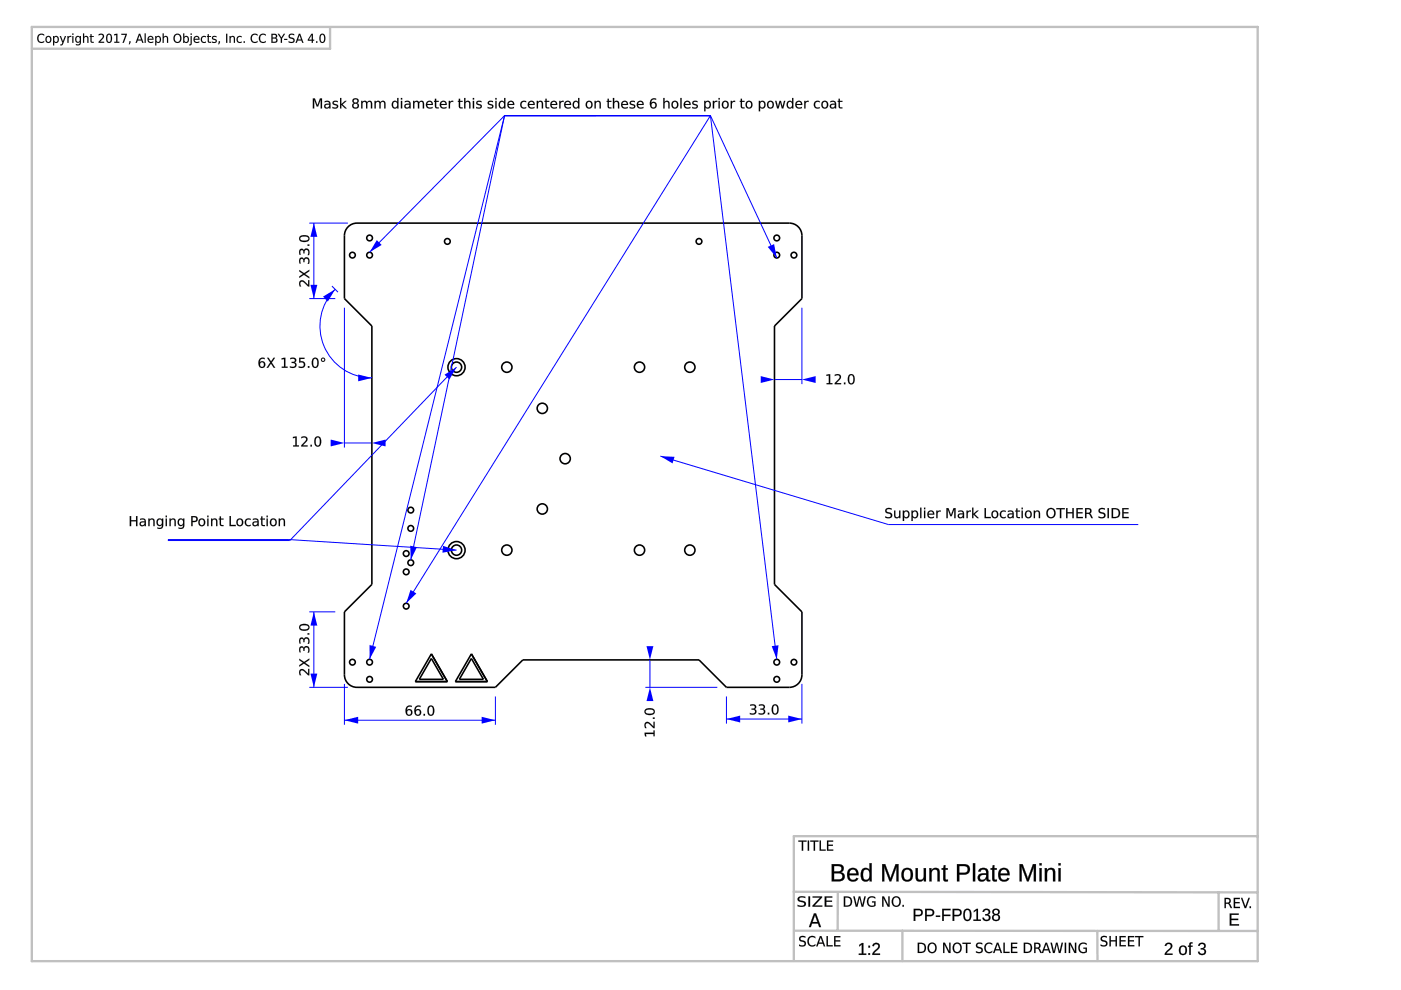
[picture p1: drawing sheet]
<svg xmlns="http://www.w3.org/2000/svg" width="297mm" height="210mm" viewBox="0 0 297 210" stroke-linecap="round" stroke-linejoin="round" font-family="sans-serif">
<g fill="none" stroke="#000" stroke-width=".34">
<path d="M73.6 48.3a2.66 2.66 0 0 1 2.1-1h91.7a2.67 2.67 0 0 1 2.6 2.7v13.3l-5.8 5.8v54.8l5.8 5.8v13.4a2.67 2.67 0 0 1-2.6 2.6h-13.4l-5.8-5.8h-37.3l-5.9 5.8h-29.3a2.67 2.67 0 0 1-2.7-2.6v-13.4l5.8-5.8v-54.8l-5.8-5.8v-13.3l.1-.6zM91.5 138.6l3.3 5.9h-6.7zM91.5 139.6l2.5 4.4h-5.1zM99.9 138.6l3.4 5.9h-6.8zM99.9 139.6l2.6 4.4h-5.1z"/>
<circle cx="74.7" cy="54.1" r=".61"/>
<circle cx="78.4" cy="54.1" r=".61"/>
<circle cx="78.4" cy="50.5" r=".61"/>
<circle cx="94.8" cy="51.2" r=".61"/>
<circle cx="148.2" cy="51.2" r=".61"/>
<circle cx="164.7" cy="50.5" r=".61"/>
<circle cx="164.7" cy="54.1" r=".61"/>
<circle cx="168.3" cy="54.1" r=".61"/>
<circle cx="96.8" cy="77.9" r="1.09"/>
<circle cx="96.8" cy="77.9" r="1.82"/>
<circle cx="107.5" cy="77.9" r="1.09"/>
<circle cx="135.6" cy="77.9" r="1.09"/>
<circle cx="146.3" cy="77.9" r="1.09"/>
<circle cx="115" cy="86.6" r="1.09"/>
<circle cx="119.8" cy="97.2" r="1.09"/>
<circle cx="86.1" cy="117.4" r=".61"/>
<circle cx="87.1" cy="119.3" r=".61"/>
<circle cx="87.1" cy="108.2" r=".61"/>
<circle cx="87.1" cy="112" r=".61"/>
<circle cx="96.8" cy="116.6" r="1.09"/>
<circle cx="96.8" cy="116.6" r="1.82"/>
<circle cx="107.5" cy="116.6" r="1.09"/>
<circle cx="115" cy="107.9" r="1.09"/>
<circle cx="135.6" cy="116.6" r="1.09"/>
<circle cx="146.3" cy="116.6" r="1.09"/>
<circle cx="86.1" cy="121.2" r=".61"/>
<circle cx="86.1" cy="128.5" r=".61"/>
<circle cx="74.7" cy="140.4" r=".61"/>
<circle cx="78.4" cy="140.4" r=".61"/>
<circle cx="78.4" cy="144" r=".61"/>
<circle cx="164.7" cy="140.4" r=".61"/>
<circle cx="164.7" cy="144" r=".61"/>
<circle cx="168.3" cy="140.4" r=".59"/>
</g>
<path d="M65.6 129.7h5.5M66.5 129.7v16M65.6 145.7h8.2" fill="none" stroke="#00f" stroke-width=".21"/>
<g fill="#00f">
<path d="M65.8 142.8h1.5l-.8 2.9z"/>
<path d="M66.5 129.7l.8 2.9h-1.5z"/>
</g>
<g fill="#000">
<path d="M63.6 142a1.12 1.12 0 0 1 1.5 .6l.2 .2v-1h.3v1.4a.57 .57 0 0 1-.7-.5l-.2-.1a.51 .51 0 0 0-.6-.4 .51 .51 0 0 0-.4 .5l.1 .5a.6 .6 0 0 1-.4-.4 .6 .6 0 0 1 .1-.6zM63.6 142l-.1 .8 .1 .4h.2a.53 .53 0 0 1-.1-.9 .53 .53 0 0 1 .8 .1l.8 .8h.3v-1.4h-.3v1.1l-1-1h-.4zM63.4 139.6l1.1 .8 1.1-.8v.3l-.9 .6 .9 .6v.4l-1.2-.8-1 .7v-.4l.8-.5-.8-.5zM63.5 139.7v.3l.8 .5-.8 .5v.3l.9-.6 1.2 .7v-.3l-1-.6 1-.6v-.3l-1.1 .8zM63.6 137.2a.49 .49 0 0 1 .5-.2 .49 .49 0 0 1 .3 .4 .58 .58 0 0 1 .6-.5 .58 .58 0 0 1 .6 .4v.3a.52 .52 0 0 1-.4 .8 .76 .76 0 0 0-.2-1.1l-.3 .1-.1 .6h-.3v-.3a.33 .33 0 0 0-.3-.4 .33 .33 0 0 0-.3 .5l.1 .5a.57 .57 0 0 1-.3-1zM63.6 137.2l-.1 .8v.3h.2a.61 .61 0 0 1 .4-1l.2 .3v.4h.3a.48 .48 0 0 1 .3-.8 .48 .48 0 0 1 .5 .8l-.2 .4h.3a.75 .75 0 0 0 0-1.1 .75 .75 0 0 0-1-.1l-.1 .3a.48 .48 0 0 0-.3-.5 .48 .48 0 0 0-.5 .2zM63.6 135.3a.49 .49 0 0 1 .5-.2 .49 .49 0 0 1 .3 .4 .58 .58 0 0 1 .6-.4 .58 .58 0 0 1 .6 .4v.2a.52 .52 0 0 1-.4 .8 .76 .76 0 0 0-.2-1.1l-.3 .1-.1 .7h-.3v-.3a.33 .33 0 0 0-.3-.4 .33 .33 0 0 0-.3 .4l.1 .6a.57 .57 0 0 1-.3-1zM63.6 135.4l-.1 .7v.3h.2a.61 .61 0 0 1 .4-.9l.2 .2v.4h.3a.48 .48 0 0 1 .3-.7 .48 .48 0 0 1 .5 .7l-.2 .4h.3a.75 .75 0 0 0 0-1 .75 .75 0 0 0-1-.1l-.1 .2a.48 .48 0 0 0-.3-.4 .48 .48 0 0 0-.5 .2zM65.2 134.2h.4v.4h-.4zM65.2 134.3v.3h.4v-.3zM63.7 132.8a.57 .57 0 0 0 .2 .6 .57 .57 0 0 0 .6 0h.3a.44 .44 0 0 0 .6-.4 .44 .44 0 0 0-.6-.4h-.8zM63.7 132.8a1.17 1.17 0 0 1 1.7 .2 1.09 1.09 0 0 1-1.8 0zM63.5 132.6a1.29 1.29 0 0 1 2.1 .4 1.25 1.25 0 0 1-2.2 .2zM63.6 132.6a.78 .78 0 0 0 0 .9 .78 .78 0 0 0 .9 .2 .78 .78 0 0 0 1.1-.7 .78 .78 0 0 0-1.1-.7l-.6 .1z"/>
<path d="M63.6 142a.9 .9 0 0 1 1.3 .4l.4 .4v-1h.3v1.4h-.3l-.6-.6a.53 .53 0 0 0-.6-.5 .53 .53 0 0 0-.4 .6l.1 .5h-.2l-.1-.4zM63.5 139.7l1 .7 1.1-.8v.3l-.9 .6 .9 .6v.3l-1.2-.7-.9 .6v-.3l.7-.5-.7-.5zM63.6 137.2l.5-.2 .3 .4a.67 .67 0 0 1 1-.3 .67 .67 0 0 1 .2 1l-.1 .3h-.3a.57 .57 0 0 0 .2-.8 .57 .57 0 0 0-.7-.2l-.1 .6h-.3v-.3a.35 .35 0 0 0-.3-.4 .35 .35 0 0 0-.3 .5l.1 .5h-.3l-.1-.6zM63.6 135.3l.5-.1 .3 .3a.67 .67 0 0 1 1-.3 .67 .67 0 0 1 .2 1l-.1 .3h-.3a.57 .57 0 0 0 .2-.7 .57 .57 0 0 0-.7-.3l-.1 .6h-.3v-.2a.35 .35 0 0 0-.3-.5 .35 .35 0 0 0-.3 .5l.1 .5h-.3l-.1-.5zM65.2 134.3h.4v.3h-.4zM63.7 132.8v.1a.87 .87 0 0 0 1.3 .5 .43 .43 0 0 0 .4-.5 .43 .43 0 0 0-.6-.3zM63.5 132.6a1.27 1.27 0 0 1 2.1 .4 1.23 1.23 0 0 1-2.2 .2z"/>
</g>
<path d="M73 65.2v29.7M73 93.9h5.8" fill="none" stroke="#00f" stroke-width=".21"/>
<g fill="#00f">
<path d="M78.8 93.9l3-.7v1.4z"/>
<path d="M70.1 93.2l2.9 .7-2.9 .7z"/>
</g>
<g fill="#000">
<path d="M62.1 92.7l.8-.2v1.9h.5v.3h-1.2v-.3h.4v-1.6l-.5 .1zM63.9 92.7a.74 .74 0 0 1 .9-.1 .74 .74 0 0 1 .3 .9l-.9 .9h1v.3h-1.3v-.3l.6-.6a.53 .53 0 0 0 .4-.6 .53 .53 0 0 0-.6-.4l-.4 .1zM65.8 94.3h.3v.4h-.3zM67.2 92.8a1.22 1.22 0 0 0 .2 1.7 1.08 1.08 0 0 0 0-1.8zM67 92.6a.79 .79 0 0 1 .9 .1 .79 .79 0 0 1 .2 .9 .79 .79 0 0 1-.7 1.1 .79 .79 0 0 1-.8-1.1l.1-.6z"/>
<path d="M62.1 92.6l.8-.1v1.9h.5v.3h-1.3v-.3h.5v-1.6l-.5 .1zM62.1 92.7v.2l.5-.1v1.6h-.4v.3h1.2v-.3h-.5v-1.9zM63.9 92.6a.76 .76 0 0 1 .9 0 .76 .76 0 0 1 .3 .9l-.9 .9h1v.3h-1.3a.57 .57 0 0 1 .4-.7l.2-.2a.51 .51 0 0 0 .4-.6 .51 .51 0 0 0-.6-.4l-.4 .2zM63.9 92.7v.2a.53 .53 0 0 1 .8-.1 .53 .53 0 0 1 0 .8l-.8 .8v.3h1.3v-.3h-1l.8-.8a.69 .69 0 0 0 0-.9 .69 .69 0 0 0-.9-.1zM65.8 94.3h.3v.4h-.3zM65.8 94.3v.4h.3v-.4zM67.2 92.8a1.22 1.22 0 0 0 .2 1.7 1.07 1.07 0 0 0 0-1.7zM67.1 92.8a.55 .55 0 0 1 .7 .1 .55 .55 0 0 1 0 .7 .55 .55 0 0 1 0 .7 .55 .55 0 0 1-.7 .1 1.62 1.62 0 0 1 0-1.6zM67 92.6a.8 .8 0 0 1 .9 .1 .8 .8 0 0 1 .2 .9 .81 .81 0 0 1-.7 1.1 .81 .81 0 0 1-.8-1.1l.1-.6zM67 92.6a1.26 1.26 0 0 0 .4 2.1 1.22 1.22 0 0 0 .2-2.1z"/>
</g>
<path d="M65.6 47.3h8.2M66.5 47.3v16M65.6 63.3h5.5" fill="none" stroke="#00f" stroke-width=".21"/>
<g fill="#00f">
<path d="M66.5 47.3l.8 2.9h-1.5z"/>
<path d="M65.8 60.4h1.5l-.8 2.9z"/>
</g>
<g fill="#000">
<path d="M63.6 59.6a1.12 1.12 0 0 1 1.5 .6l.2 .2v-1h.3v1.4a.57 .57 0 0 1-.7-.5l-.2-.1a.51 .51 0 0 0-.6-.5 .51 .51 0 0 0-.4 .6l.1 .5a.6 .6 0 0 1-.5-.4 .6 .6 0 0 1 .2-.6zM63.6 59.6l-.1 .8 .1 .3h.2a.53 .53 0 0 1-.1-.8 .53 .53 0 0 1 .8 0l.8 .9h.3v-1.4h-.3v1l-1-.9h-.4zM63.4 57.2l1.1 .7 1.1-.7v.3l-.9 .6 .9 .6v.3l-1.2-.7-1 .6v-.3l.8-.5-.8-.5zM63.5 57.2v.4l.8 .5-.8 .5v.3l.9-.7 1.2 .8v-.3l-1-.6 1-.6v-.3l-1.1 .7zM63.6 54.8a.49 .49 0 0 1 .5-.2 .49 .49 0 0 1 .3 .4 .58 .58 0 0 1 .6-.5 .58 .58 0 0 1 .6 .4v.2a.52 .52 0 0 1-.4 .9 .76 .76 0 0 0-.2-1.2l-.3 .2-.1 .6h-.3v-.3a.33 .33 0 0 0-.3-.4 .33 .33 0 0 0-.3 .4l.1 .6a.57 .57 0 0 1-.3-1zM63.6 54.8l-.1 .8v.3h.2a.61 .61 0 0 1 .4-1l.2 .2v.5h.3a.48 .48 0 0 1 .3-.8 .48 .48 0 0 1 .5 .7l-.2 .4h.3a.75 .75 0 0 0 0-1 .75 .75 0 0 0-1-.1l-.1 .2a.48 .48 0 0 0-.3-.4 .48 .48 0 0 0-.5 .2zM63.6 52.9a.49 .49 0 0 1 .5-.2 .49 .49 0 0 1 .3 .4 .58 .58 0 0 1 .6-.4 .58 .58 0 0 1 .6 .4v.2a.52 .52 0 0 1-.4 .8 .76 .76 0 0 0-.2-1.1l-.3 .1-.1 .6h-.3v-.2a.33 .33 0 0 0-.3-.5 .33 .33 0 0 0-.3 .5l.1 .5a.57 .57 0 0 1-.3-.9zM63.6 52.9l-.1 .8v.3h.2a.61 .61 0 0 1 .4-1l.2 .3v.4h.3a.48 .48 0 0 1 .3-.7 .48 .48 0 0 1 .5 .7l-.2 .4h.3a.75 .75 0 0 0 0-1 .75 .75 0 0 0-1-.2l-.1 .3a.48 .48 0 0 0-.3-.4 .48 .48 0 0 0-.5 .1zM65.2 51.8h.4v.3h-.4zM65.2 51.8v.3h.4v-.3zM63.7 50.4a.57 .57 0 0 0 .2 .6 .57 .57 0 0 0 .6 0h.3a.44 .44 0 0 0 .6-.4 .44 .44 0 0 0-.6-.4h-.8zM63.7 50.3a1.17 1.17 0 0 1 1.7 .3 1.09 1.09 0 0 1-1.8 0zM63.5 50.2a1.29 1.29 0 0 1 2.1 .4 1.25 1.25 0 0 1-2.2 .2zM63.6 50.2a.78 .78 0 0 0 0 .9 .78 .78 0 0 0 .9 .2 .78 .78 0 0 0 1.1-.7 .78 .78 0 0 0-1.1-.7h-.6z"/>
<path d="M63.6 59.6a.9 .9 0 0 1 1.3 .4l.4 .4v-1h.3v1.4h-.3l-.6-.7a.53 .53 0 0 0-.6-.4 .53 .53 0 0 0-.4 .6l.1 .4h-.2l-.1-.3zM63.5 57.2l1 .7 1.1-.7v.3l-.9 .6 .9 .6v.3l-1.2-.7-.9 .6v-.3l.7-.5-.7-.5zM63.6 54.8l.5-.2 .3 .4a.67 .67 0 0 1 1-.3 .67 .67 0 0 1 .2 1l-.1 .2h-.3a.57 .57 0 0 0 .2-.7 .57 .57 0 0 0-.7-.2l-.1 .6h-.3v-.3a.35 .35 0 0 0-.3-.4 .35 .35 0 0 0-.3 .4l.1 .6h-.3l-.1-.6zM63.6 52.9l.5-.1 .3 .3a.67 .67 0 0 1 1-.3 .67 .67 0 0 1 .2 1l-.1 .3h-.3a.57 .57 0 0 0 .2-.8 .57 .57 0 0 0-.7-.2l-.1 .6h-.3v-.2a.35 .35 0 0 0-.3-.5 .35 .35 0 0 0-.3 .5l.1 .5h-.3l-.1-.6zM65.2 51.8h.4v.3h-.4zM63.7 50.3v.1a.87 .87 0 0 0 1.3 .6 .43 .43 0 0 0 .4-.6 .43 .43 0 0 0-.6-.2zM63.5 50.2a1.27 1.27 0 0 1 2.1 .4 1.23 1.23 0 0 1-2.2 .2z"/>
</g>
<path d="M170 65.2v16.2M164.2 80.5h5.8" fill="none" stroke="#00f" stroke-width=".21"/>
<g fill="#00f">
<path d="M161.3 79.7l2.9 .8-2.9 .7z"/>
<path d="M170 80.5l2.9-.8v1.5z"/>
</g>
<g fill="#000">
<path d="M175.2 79.5l.8-.2v1.9h.5v.3h-1.2v-.3h.4v-1.6l-.5 .1zM177 79.5a.74 .74 0 0 1 .9-.1 .74 .74 0 0 1 .3 .9l-.9 .9h1v.3h-1.3v-.3l.6-.6a.53 .53 0 0 0 .4-.6 .53 .53 0 0 0-.5-.4l-.5 .1zM178.9 81.1h.3v.4h-.3zM180.3 79.6a1.22 1.22 0 0 0 .2 1.7 1.08 1.08 0 0 0 0-1.8zM180.1 79.4a.79 .79 0 0 1 .9 .1 .79 .79 0 0 1 .2 .9 .79 .79 0 0 1-.7 1.1 .79 .79 0 0 1-.8-1.1l.1-.6z"/>
<path d="M175.2 79.4l.8-.1v1.9h.5v.3h-1.3v-.3h.5v-1.6l-.5 .1zM175.2 79.5v.2l.5-.1v1.6h-.4v.3h1.2v-.3h-.5v-1.9zM177 79.4a.76 .76 0 0 1 1 0 .76 .76 0 0 1 .2 .9l-.9 .9h1v.3h-1.3a.57 .57 0 0 1 .4-.7l.2-.2a.51 .51 0 0 0 .4-.6 .51 .51 0 0 0-.5-.4l-.5 .2zM177 79.5v.2a.53 .53 0 0 1 .8-.1 .53 .53 0 0 1 0 .8l-.8 .8v.3h1.3v-.3h-1l.8-.8a.69 .69 0 0 0 0-.9 .69 .69 0 0 0-.9-.1zM178.9 81.1h.4v.4h-.4zM178.9 81.1v.4h.3v-.4zM180.3 79.6a1.22 1.22 0 0 0 .2 1.7 1.07 1.07 0 0 0 0-1.7zM180.2 79.6a.55 .55 0 0 1 .7 .1 .55 .55 0 0 1 0 .7 .55 .55 0 0 1 0 .7 .55 .55 0 0 1-.7 .1 1.62 1.62 0 0 1 0-1.6zM180.1 79.4a.8 .8 0 0 1 .9 .1 .8 .8 0 0 1 .2 .9 .81 .81 0 0 1-.7 1.1 .81 .81 0 0 1-.8-1.1l.1-.6zM180.1 79.4a1.26 1.26 0 0 0 .4 2.1 1.22 1.22 0 0 0 .2-2.1z"/>
</g>
<path d="M137.8 139.9v5.8M136.8 145.7h15.3" fill="none" stroke="#00f" stroke-width=".21"/>
<g fill="#00f">
<path d="M137.1 137h1.4l-.7 2.9z"/>
<path d="M137.8 145.7l.7 2.9h-1.4z"/>
</g>
<g fill="#000">
<path d="M136.7 155.3h1.9l-.1-.4h.3v1.2h-.3l.1-.5h-1.7l.2 .6h-.3zM136.7 155.3l.1 .8h.2l-.1-.5h1.7v.5h.2v-1.2h-.2v.5zM136.8 153.2a1.12 1.12 0 0 1 1.5 .6l.3 .2-.1-1h.3v1.4a.57 .57 0 0 1-.7-.5l-.2-.1a.51 .51 0 0 0-.5-.4 .51 .51 0 0 0-.5 .5l.2 .5a.6 .6 0 0 1-.5-.4 .6 .6 0 0 1 .1-.6zM136.8 153.3l-.1 .7 .1 .4h.3a.53 .53 0 0 1-.2-.8 .53 .53 0 0 1 .8 0l.9 .8h.2v-1.4h-.2v1.1l-1.1-1h-.4zM138.4 152.1h.4v.3h-.4zM138.4 152.1v.3h.4v-.3zM136.9 150.7a.57 .57 0 0 0 .2 .5 .57 .57 0 0 0 .6 .1h.3a.44 .44 0 0 0 .6-.4 .44 .44 0 0 0-.6-.4h-.7zM136.9 150.6a1.17 1.17 0 0 1 1.7 .3 1.09 1.09 0 0 1-1.8 0zM136.7 150.5a1.29 1.29 0 0 1 2.2 .4 1.25 1.25 0 0 1-2.2 .2zM136.8 150.5a.78 .78 0 0 0 .1 .9 .78 .78 0 0 0 .8 .2 .78 .78 0 0 0 1.1-.7 .78 .78 0 0 0-1.1-.7h-.6z"/>
<path d="M136.7 155.3h1.9v-.4h.2v1.2h-.2v-.5h-1.7l.1 .5h-.2zM136.8 153.2a.9 .9 0 0 1 1.4 .4l.4 .4v-1h.2v1.4h-.2l-.7-.6a.53 .53 0 0 0-.5-.4 .53 .53 0 0 0-.5 .5l.2 .5h-.3l-.1-.4zM138.4 152.1h.4v.3h-.4zM137 150.6l-.1 .1a.87 .87 0 0 0 1.3 .6 .43 .43 0 0 0 .4-.6 .43 .43 0 0 0-.6-.3zM136.8 150.5a1.27 1.27 0 0 1 2 .4 1.23 1.23 0 0 1-2.1 .2z"/>
</g>
<path d="M154 147.7v5.7M154 152.5h16M170 145v8.4" fill="none" stroke="#00f" stroke-width=".21"/>
<g fill="#00f">
<path d="M167.1 151.7l2.9 .8-2.9 .7z"/>
<path d="M154 152.5l2.9-.8v1.5z"/>
</g>
<g fill="#000">
<path d="M159 149.4a.73 .73 0 0 1 .9-.1 .73 .73 0 0 1 .3 .9l-.3 .1a.67 .67 0 0 1 .4 1 .67 .67 0 0 1-1 .2l-.3-.1v-.3a.57 .57 0 0 0 .7 .2 .57 .57 0 0 0 .3-.7l-.6-.1v-.3h.2a.35 .35 0 0 0 .4-.3 .35 .35 0 0 0-.4-.3l-.6 .1zM160.9 149.4a.73 .73 0 0 1 .9-.1 .73 .73 0 0 1 .3 .9l-.3 .1a.67 .67 0 0 1 .3 1 .67 .67 0 0 1-1 .2l-.3-.1v-.3a.57 .57 0 0 0 .8 .2 .57 .57 0 0 0 .2-.7l-.6-.1v-.3h.3a.35 .35 0 0 0 .4-.3 .35 .35 0 0 0-.4-.3l-.6 .1zM162.8 151.1h.3v.4h-.3zM164.1 149.6a1.22 1.22 0 0 0 .2 1.7 1.08 1.08 0 0 0 0-1.7zM163.9 149.4a.79 .79 0 0 1 1 .1 .79 .79 0 0 1 .2 .9 .79 .79 0 0 1-.8 1.1 .79 .79 0 0 1-.7-1.1l.1-.6z"/>
<path d="M159 149.4a.74 .74 0 0 1 .9-.1 .74 .74 0 0 1 .3 .9l-.3 .1a.58 .58 0 0 1 .5 .6 .58 .58 0 0 1-.4 .6h-.2a.52 .52 0 0 1-.8-.4 .76 .76 0 0 0 1.1-.2l-.1-.3-.7-.1v-.3h.3a.33 .33 0 0 0 .4-.3 .33 .33 0 0 0-.4-.3l-.6 .1zM159 149.4v.3a.61 .61 0 0 1 1 .4l-.2 .1h-.4v.3a.48 .48 0 0 1 .7 .3 .48 .48 0 0 1-.7 .5l-.4-.2v.3a.75 .75 0 0 0 1 0 .75 .75 0 0 0 .1-1l-.2-.1a.54 .54 0 0 0 .4-.7 .54 .54 0 0 0-.8-.3zM160.9 149.4a.74 .74 0 0 1 .9-.1 .74 .74 0 0 1 .3 .9l-.3 .1a.58 .58 0 0 1 .5 .6 .58 .58 0 0 1-.4 .6h-.2a.52 .52 0 0 1-.9-.4 .76 .76 0 0 0 1.1-.2l-.1-.3-.6-.1v-.3h.3a.33 .33 0 0 0 .4-.3 .33 .33 0 0 0-.4-.3l-.6 .1zM160.9 149.4v.3a.61 .61 0 0 1 1 .4l-.2 .1h-.5v.3a.48 .48 0 0 1 .8 .3 .48 .48 0 0 1-.7 .5l-.5-.2 .1 .3a.75 .75 0 0 0 1 0 .75 .75 0 0 0 .1-1l-.3-.1a.54 .54 0 0 0 .4-.7 .54 .54 0 0 0-.7-.3zM162.8 151.1h.3v.4h-.3zM162.8 151.1v.4h.3v-.4zM164.2 149.6a1.22 1.22 0 0 0 .1 1.7 1.07 1.07 0 0 0 0-1.7zM164.1 149.6a.55 .55 0 0 1 .7 .2 .55 .55 0 0 1 0 .6 .55 .55 0 0 1 0 .7 .55 .55 0 0 1-.7 .1 1.62 1.62 0 0 1 0-1.6zM163.9 149.4a.8 .8 0 0 1 1 .1 .8 .8 0 0 1 .2 .9 .81 .81 0 0 1-.8 1.1 .81 .81 0 0 1-.7-1.1l.1-.6zM164 149.5a1.26 1.26 0 0 0 .3 2 1.22 1.22 0 0 0 .3-2.1z"/>
</g>
<path d="M73 145v8.7M73 152.7h32M105 147.7v6" fill="none" stroke="#00f" stroke-width=".21"/>
<g fill="#00f">
<path d="M73 152.7l2.9-.7v1.4z"/>
<path d="M102.1 152l2.9 .7-2.9 .7z"/>
</g>
<g fill="#000">
<path d="M86.3 151a.47 .47 0 0 0 .9 0 .47 .47 0 0 0-.9 0zM86.2 149.9l.7-.3 .4 .1v.2a.67 .67 0 0 0-.7 0 .67 .67 0 0 0-.3 .7 .7 .7 0 0 1 1 .1 .7 .7 0 0 1-.3 1 .7 .7 0 0 1-.9-.4l-.1-.9zM88.1 151a.5 .5 0 0 0 1 0 .5 .5 0 0 0-1 0zM88.1 149.9l.6-.3 .5 .1v.2a.67 .67 0 0 0-.8 0 .67 .67 0 0 0-.3 .7 .7 .7 0 0 1 1.1 .1 .7 .7 0 0 1-.3 1 .7 .7 0 0 1-1-.4v-.9zM89.8 151.4h.3v.3h-.3zM91.2 149.9a1.22 1.22 0 0 0 .2 1.6 1.08 1.08 0 0 0 0-1.7zM91 149.7a.79 .79 0 0 1 .9 .1 .79 .79 0 0 1 .2 .9 .79 .79 0 0 1-.7 1.1 .79 .79 0 0 1-.8-1.1l.1-.6z"/>
<path d="M86.3 151a.46 .46 0 0 0 .9 0 .46 .46 0 0 0-.9 0zM86.2 151a.5 .5 0 0 1 1 0 .5 .5 0 0 1-1 0zM86.2 149.9a.96 .96 0 0 1 1.1-.2v.2a.65 .65 0 0 0-.7 0 .65 .65 0 0 0-.3 .7 .64 .64 0 0 1 1-.1 .75 .75 0 0 1-.3 1.2 .75 .75 0 0 1-1-.7v-.6zM86.2 149.9a1.07 1.07 0 0 0-.2 1.1 1.07 1.07 0 0 0 .9 .7 .69 .69 0 0 0 .5-1 .69 .69 0 0 0-1.2-.1 .68 .68 0 0 1 .3-.7 .68 .68 0 0 1 .8 0v-.2l-.4-.1zM88.2 151a.46 .46 0 0 0 .9 0 .46 .46 0 0 0-.9 0zM88.1 151a.5 .5 0 0 1 1 0 .5 .5 0 0 1-1 0zM88.1 149.9a.96 .96 0 0 1 1.1-.2v.2a.65 .65 0 0 0-.8 0 .65 .65 0 0 0-.3 .7 .64 .64 0 0 1 1-.1 .75 .75 0 0 1-.2 1.2 .75 .75 0 0 1-1.1-.7v-.6zM88.1 149.9a1.07 1.07 0 0 0-.3 1.1 1.07 1.07 0 0 0 1 .7 .69 .69 0 0 0 .4-1 .69 .69 0 0 0-1.1-.1 .68 .68 0 0 1 .3-.7 .68 .68 0 0 1 .8 0v-.2l-.5-.1zM89.8 151.4h.3v.3h-.3zM89.8 151.4v.3h.3v-.3zM91.2 149.9a1.22 1.22 0 0 0 .2 1.6 1.07 1.07 0 0 0 0-1.7zM91.1 149.9a.55 .55 0 0 1 .7 .1 .55 .55 0 0 1 0 .7 .55 .55 0 0 1 0 .6 .55 .55 0 0 1-.7 .2 1.62 1.62 0 0 1 0-1.6zM90.9 149.7a.8 .8 0 0 1 1 .1 .8 .8 0 0 1 .2 .9 .81 .81 0 0 1-.7 1.1 .81 .81 0 0 1-.8-1.1l.1-.6zM91 149.7a1.26 1.26 0 0 0 .4 2.1 1.22 1.22 0 0 0 .2-2.2z"/>
</g>
<path d="M70.4 60.7l1.3 1.2M71.1 61.3a11 11 0 0 0-2.4 12 11 11 0 0 0 10.1 6.8" fill="none" stroke="#00f" stroke-width=".21"/>
<g fill="#00f">
<path d="M75.9 79.4l2.9 .7-2.9 .8z"/>
<path d="M68.5 62.9l2.6-1.6-1.6 2.6z"/>
</g>
<g fill="#000">
<path d="M55.1 77.3a.47 .47 0 0 0 .9 0 .47 .47 0 0 0-.9 0zM55 76.1l.7-.3 .4 .1v.3a.67 .67 0 0 0-.7 0 .67 .67 0 0 0-.3 .6 .7 .7 0 0 1 1 .2 .7 .7 0 0 1-.3 1 .7 .7 0 0 1-.9-.5l-.1-.9zM56.6 75.9h.3l.6 .7 .5-.7h.3l-.7 1 .8 1.1h-.4l-.6-.9-.6 .9h-.3l.8-1.2zM59.7 76l.8-.1v1.8h.5v.3h-1.3v-.3h.5v-1.6l-.5 .1zM61.5 75.9a.73 .73 0 0 1 .9-.1 .73 .73 0 0 1 .3 .9l-.3 .1a.67 .67 0 0 1 .3 1 .67 .67 0 0 1-.9 .2l-.3-.1v-.3a.57 .57 0 0 0 .7 .2 .57 .57 0 0 0 .3-.7l-.7-.1v-.3h.3a.35 .35 0 0 0 .4-.3 .35 .35 0 0 0-.4-.3l-.6 .1zM63.4 75.9h1.2v.2h-.9v.5a.78 .78 0 0 1 1 .9 .78 .78 0 0 1-1.2 .5l-.2-.1v-.3a.56 .56 0 0 0 .9 .1 .56 .56 0 0 0-.1-.8h-.7zM65.3 77.6h.3v.4h-.3zM66.6 76.1a1.22 1.22 0 0 0 .2 1.7 1.08 1.08 0 0 0 0-1.7zM66.4 75.9a.79 .79 0 0 1 .9 .1 .79 .79 0 0 1 .3 .9 .79 .79 0 0 1-.8 1.1 .79 .79 0 0 1-.7-1.1l.1-.6zM68.2 76.3a.3 .3 0 0 0 .6 0 .3 .3 0 0 0-.6 0zM68 76.3a.45 .45 0 0 1 .9 0 .45 .45 0 0 1-.9 0z"/>
<path d="M55.1 77.3a.46 .46 0 0 0 .9 0 .46 .46 0 0 0-.9 0zM55 77.3a.5 .5 0 0 1 1 0 .5 .5 0 0 1-1 0zM55 76.1a.96 .96 0 0 1 1.1-.2v.3a.65 .65 0 0 0-.7 0 .65 .65 0 0 0-.3 .6 .64 .64 0 0 1 1 0 .75 .75 0 0 1-.3 1.2 .75 .75 0 0 1-1-.7v-.7zM55 76.1a1.07 1.07 0 0 0-.2 1.2 1.07 1.07 0 0 0 .9 .7 .69 .69 0 0 0 .5-1.1 .69 .69 0 0 0-1.1 0 .68 .68 0 0 1 .2-.7 .68 .68 0 0 1 .8 0v-.3l-.4-.1zM56.6 75.8h.3l.6 .8 .5-.8h.3l-.7 1.1 .8 1.1h-.4l-.6-.9-.5 .9h-.4l.8-1.2zM56.6 75.9l.7 .9-.8 1.2h.3l.6-.9 .6 .9h.4l-.8-1.1 .7-1h-.3l-.5 .8-.6-.8zM59.7 76l.8-.2v1.9h.5v.3h-1.3v-.3h.5v-1.6l-.5 .1zM59.7 76v.2l.5-.1v1.7l-.5-.1v.3h1.3v-.3l-.5 .1v-1.9zM61.5 75.9a.74 .74 0 0 1 .9-.1 .74 .74 0 0 1 .3 .9l-.3 .1a.58 .58 0 0 1 .5 .6 .58 .58 0 0 1-.4 .6h-.2a.52 .52 0 0 1-.8-.4 .76 .76 0 0 0 1.1-.2l-.2-.3-.6-.1v-.3h.3a.33 .33 0 0 0 .4-.3 .33 .33 0 0 0-.4-.3l-.6 .1zM61.5 75.9v.3a.61 .61 0 0 1 1 .3l-.2 .2h-.5v.3a.48 .48 0 0 1 .8 .3 .48 .48 0 0 1-.7 .5l-.4-.2v.3a.75 .75 0 0 0 1 0 .75 .75 0 0 0 .1-1l-.2-.1a.54 .54 0 0 0 .4-.7 .54 .54 0 0 0-.8-.3zM63.4 75.8h1.2v.3h-.9v.5a.77 .77 0 0 1 1.1 .8 .77 .77 0 0 1-1.2 .6l-.3-.1v-.3a.55 .55 0 0 0 .9 .1 .55 .55 0 0 0-.1-.8h-.7zM63.4 75.9v1a.58 .58 0 0 1 .8 0 .58 .58 0 0 1 .1 .8 .58 .58 0 0 1-.8 0l-.2-.1v.3a.81 .81 0 0 0 1.1 0 .81 .81 0 0 0 .1-1.1l-.3-.2h-.5v-.5h.9v-.2zM65.3 77.6h.3v.4h-.3zM65.3 77.6v.4h.3v-.4zM66.6 76.1a1.22 1.22 0 0 0 .2 1.7 1.07 1.07 0 0 0 0-1.7zM66.6 76.1a.55 .55 0 0 1 .6 .2 .55 .55 0 0 1 .1 .6 .55 .55 0 0 1-.1 .7 .55 .55 0 0 1-.6 .1 1.62 1.62 0 0 1 0-1.6zM66.4 75.9a.8 .8 0 0 1 1 .1 .8 .8 0 0 1 .2 .9 .81 .81 0 0 1-.8 1.1 .81 .81 0 0 1-.7-1.1l.1-.6zM66.4 76a1.26 1.26 0 0 0 .4 2 1.22 1.22 0 0 0 .2-2.1zM68.2 76.3a.3 .3 0 0 0 .6 0 .3 .3 0 0 0-.6 0zM68.2 76.3a.3 .3 0 0 1 .6 0 .3 .3 0 0 1-.6 0zM68 76.3a.5 .5 0 0 1 1 0 .5 .5 0 0 1-1 0zM68.1 76.3a.44 .44 0 0 0 .8 0 .44 .44 0 0 0-.8 0z"/>
</g>
<path d="M107 24.5l-28.6 29" fill="none" stroke="#00f" stroke-width=".21"/>
<path d="M79.9 50.9l1 1-2.5 1.6z" fill="#00f"/>
<path d="M150.6 24.5h-43.6l-28.6 115.3" fill="none" stroke="#00f" stroke-width=".21"/>
<path d="M78.4 136.8l1.4 .3-1.4 2.7z" fill="#00f"/>
<path d="M107 24.5h43.6l14.1 115.3" fill="none" stroke="#00f" stroke-width=".21"/>
<path d="M163.6 137l1.5-.2-.4 3z" fill="#00f"/>
<path d="M107 24.5h43.6l14.1 30.2" fill="none" stroke="#00f" stroke-width=".21"/>
<path d="M162.8 52.4l1.3-.6 .6 2.9z" fill="#00f"/>
<path d="M107 24.5l-19.9 94.2M116.7 24.5h33.9" fill="none" stroke="#00f" stroke-width=".21"/>
<path d="M87 115.7l1.4 .3-1.3 2.7z" fill="#00f"/>
<path d="M107 24.5h19.4M150.6 24.5l-64.5 103.4" fill="none" stroke="#00f" stroke-width=".21"/>
<path d="M87 125.1l1.3 .7-2.2 2.1z" fill="#00f"/>
<path d="M107 24.5h43.6M140 96.7l48.4 14.5" fill="none" stroke="#00f" stroke-width=".21"/>
<g fill="#000">
<path d="M66.3 20.9h.5l.5 1.4 .5-1.4h.5v2.1h-.3v-1.9l-.6 1.5h-.2l-.6-1.5v1.9h-.3zM69.1 22.3l-.1 .1a.42 .42 0 0 0 .5 .4 .42 .42 0 0 0 .3-.6zM68.8 21.5a.77 .77 0 0 1 1.3 .6v.9h-.3v-.3a.56 .56 0 0 1-.7 .4 .56 .56 0 0 1-.4-.7 .56 .56 0 0 1 .7-.4h.4a.56 .56 0 0 0-.4-.5 .56 .56 0 0 0-.6 .2zM70.7 21.5l.8-.1 .1 .3a.43 .43 0 0 0-.5-.2 .43 .43 0 0 0-.3 .5 .65 .65 0 0 1 .7 .2 .65 .65 0 0 1 0 .7l-.9 .1-.1-.1v-.2a.56 .56 0 0 0 .9-.2v-.1a.64 .64 0 0 1-.7-.2 .64 .64 0 0 1 0-.7zM72.1 20.8h.3v1.3l.7-.7h.4l-.9 .7 .9 .9h-.3l-.8-.8v.8h-.3zM74.9 22.4a.45 .45 0 0 0 .9 0 .45 .45 0 0 0-.9 0zM74.9 21a.63 .63 0 0 1 .9-.1 .63 .63 0 0 1 0 .9l-.1 .1a.66 .66 0 0 1 .3 .9 .66 .66 0 0 1-1 .2 .59 .59 0 0 1-.3-.6 .59 .59 0 0 1 .4-.5l-.4-.4zM75 21.4a.4 .4 0 0 0 .8 0 .4 .4 0 0 0-.8 0zM76.6 21.4h.2v.2a.54 .54 0 0 1 .6-.2 .54 .54 0 0 1 .4 .3 .56 .56 0 0 1 .7-.3 .56 .56 0 0 1 .4 .6v1h-.3v-1a.39 .39 0 0 0-.4-.4 .39 .39 0 0 0-.3 .5v.9h-.3v-1a.39 .39 0 0 0-.4-.4 .39 .39 0 0 0-.4 .5v.9h-.2zM79.4 21.4h.3v.2a.54 .54 0 0 1 .5-.2 .54 .54 0 0 1 .5 .3 .56 .56 0 0 1 .6-.3 .56 .56 0 0 1 .4 .6v1h-.2v-1a.39 .39 0 0 0-.5-.4 .39 .39 0 0 0-.3 .5v.9h-.3v-1a.39 .39 0 0 0-.4-.4 .39 .39 0 0 0-.3 .5v.9h-.3zM83.2 21.6l.5-.2 .5 .2v-.8h.3v2.2h-.3v-.3a.69 .69 0 0 1-.9 .2 .69 .69 0 0 1-.2-.9zM83.4 21.7a.56 .56 0 0 0 0 .8 .56 .56 0 0 0 .7 .1 .56 .56 0 0 0 .1-.7 .56 .56 0 0 0-.8-.2zM85 21.4h.3v1.6h-.3zM85 20.8h.3v.3h-.3zM86.1 22.3l-.1 .1a.42 .42 0 0 0 .5 .4 .42 .42 0 0 0 .3-.6zM85.8 21.5a.77 .77 0 0 1 1.3 .6v.9h-.3v-.3a.56 .56 0 0 1-.7 .4 .56 .56 0 0 1-.4-.7 .56 .56 0 0 1 .7-.4h.4a.56 .56 0 0 0-.4-.5 .56 .56 0 0 0-.6 .2zM87.6 21.4h.2v.2a.54 .54 0 0 1 .6-.2 .54 .54 0 0 1 .4 .3 .56 .56 0 0 1 .7-.3 .56 .56 0 0 1 .4 .6v1h-.3v-1a.39 .39 0 0 0-.4-.4 .39 .39 0 0 0-.3 .5v.9h-.3v-1a.39 .39 0 0 0-.4-.4 .39 .39 0 0 0-.4 .5v.9h-.2zM90.5 21.6a.74 .74 0 0 1 .9-.2 .74 .74 0 0 1 .4 .9h-1.2a.68 .68 0 0 0 1.1 .4v.2a.9 .9 0 0 1-1.2-.1 .9 .9 0 0 1 0-1.2zM90.7 21.7l-.1 .4h.9l-.2-.5zM92.2 20.9h.3v.5h.5v.2h-.5v1l.5 .2v.2l-.6-.1-.1-.1-.1-1.2h-.2v-.2h.2zM93.5 21.6a.74 .74 0 0 1 .8-.2 .74 .74 0 0 1 .4 .9h-1.2a.68 .68 0 0 0 1.2 .4v.2a.9 .9 0 0 1-1.2-.1 .9 .9 0 0 1 0-1.2zM93.7 21.7l-.2 .4h1l-.3-.5zM95.1 21.4h.3v.2l.2-.2h.5v.2a.47 .47 0 0 0-.5 .1 .47 .47 0 0 0-.2 .5v.8h-.3zM97.3 20.9h.2v.5h.6v.2h-.6l.1 1 .5 .2v.2l-.6-.1-.2-.1v-1.2h-.2v-.2h.2zM98.4 20.8h.3v.8a.58 .58 0 0 1 .7-.2 .58 .58 0 0 1 .3 .6v1h-.2v-1a.41 .41 0 0 0-.5-.4 .41 .41 0 0 0-.3 .5v.9h-.3zM100.3 21.4h.2v1.6h-.2zM100.3 20.8h.2v.3h-.2zM101.1 21.5l.9-.1 .1 .3a.43 .43 0 0 0-.5-.2 .43 .43 0 0 0-.3 .5 .65 .65 0 0 1 .6 .2 .65 .65 0 0 1 .1 .7l-.9 .1-.1-.1v-.2a.56 .56 0 0 0 .9-.2l-.1-.1a.64 .64 0 0 1-.6-.2 .64 .64 0 0 1-.1-.7zM103.6 21.5l.8-.1 .1 .3a.43 .43 0 0 0-.5-.2 .43 .43 0 0 0-.3 .5 .65 .65 0 0 1 .7 .2 .65 .65 0 0 1 0 .7l-.9 .1-.1-.1v-.2a.56 .56 0 0 0 .9-.2v-.1a.64 .64 0 0 1-.7-.2 .64 .64 0 0 1 0-.7zM105 21.4h.3v1.6h-.3zM105 20.8h.3v.3h-.3zM105.9 21.6l.5-.2 .5 .2v-.8h.2v2.2h-.2v-.3a.69 .69 0 0 1-1 .2 .69 .69 0 0 1-.2-.9zM106.1 21.7a.56 .56 0 0 0-.1 .8 .56 .56 0 0 0 .8 .1 .56 .56 0 0 0 .1-.7 .56 .56 0 0 0-.8-.2zM107.8 21.6a.74 .74 0 0 1 .9-.2 .74 .74 0 0 1 .3 .9h-1.2a.68 .68 0 0 0 1.2 .4v.2a.9 .9 0 0 1-1.2-.1 .9 .9 0 0 1 0-1.2zM108 21.7l-.2 .4h1l-.3-.5zM110.5 21.6l.7-.2 .4 .1v.2a.61 .61 0 0 0-.9 .1 .61 .61 0 0 0 0 .8 .61 .61 0 0 0 .9 .1v.2a.86 .86 0 0 1-1.2-.2 .86 .86 0 0 1 .1-1.1zM112.1 21.6a.74 .74 0 0 1 .9-.2 .74 .74 0 0 1 .4 .9h-1.2a.68 .68 0 0 0 1.1 .4v.2a.9 .9 0 0 1-1.2-.1 .9 .9 0 0 1 0-1.2zM112.3 21.7l-.1 .4h.9l-.2-.5zM113.8 21.4h.3v.2a.58 .58 0 0 1 .7-.2 .58 .58 0 0 1 .3 .6v1h-.2v-1a.41 .41 0 0 0-.5-.4 .41 .41 0 0 0-.3 .5v.9h-.3zM115.6 20.9h.3v.5h.5v.2h-.5v1l.5 .2v.2l-.5-.1-.2-.1-.1-1.2h-.2v-.2h.2zM116.9 21.6a.74 .74 0 0 1 .9-.2 .74 .74 0 0 1 .3 .9h-1.2a.68 .68 0 0 0 1.2 .4v.2a.9 .9 0 0 1-1.2-.1 .9 .9 0 0 1 0-1.2zM117.1 21.7l-.2 .4h1l-.3-.5zM118.6 21.4h.2v.2l.3-.2h.4v.2a.47 .47 0 0 0-.5 .1 .47 .47 0 0 0-.2 .5v.8h-.2zM119.8 21.6a.74 .74 0 0 1 .9-.2 .74 .74 0 0 1 .4 .9h-1.2a.68 .68 0 0 0 1.1 .4v.2a.9 .9 0 0 1-1.2-.1 .9 .9 0 0 1 0-1.2zM120 21.7l-.1 .4h.9l-.2-.5zM121.6 21.6l.5-.2 .5 .2v-.8h.2v2.2h-.2v-.3a.69 .69 0 0 1-1 .2 .69 .69 0 0 1-.2-.9zM121.8 21.7a.56 .56 0 0 0-.1 .8 .56 .56 0 0 0 .8 .1 .56 .56 0 0 0 0-.7 .56 .56 0 0 0-.7-.2zM124.6 21.7a.56 .56 0 0 0-.1 .8 .56 .56 0 0 0 .7 .1 .56 .56 0 0 0 .1-.7 .56 .56 0 0 0-.7-.2zM124.1 22.2a.8 .8 0 0 1 1.6 0 .8 .8 0 0 1-1.6 0zM126.1 21.4h.2v.2a.58 .58 0 0 1 .7-.2 .58 .58 0 0 1 .4 .6v1h-.3v-1a.41 .41 0 0 0-.4-.4 .41 .41 0 0 0-.4 .5v.9h-.2zM128.8 20.9h.3v.5h.5v.2h-.5v1l.5 .2v.2l-.6-.1-.1-.1-.1-1.2h-.2v-.2h.2zM130 20.8h.2v.8a.58 .58 0 0 1 .7-.2 .58 .58 0 0 1 .4 .6v1h-.3v-1a.41 .41 0 0 0-.4-.4 .41 .41 0 0 0-.4 .5v.9h-.2zM131.9 21.6a.74 .74 0 0 1 .9-.2 .74 .74 0 0 1 .4 .9h-1.2a.68 .68 0 0 0 1.1 .4v.2a.9 .9 0 0 1-1.2-.1 .9 .9 0 0 1 0-1.2zM132.1 21.7l-.1 .4h.9l-.3-.5zM133.7 21.5l.8-.1 .1 .3a.43 .43 0 0 0-.5-.2 .43 .43 0 0 0-.3 .5 .65 .65 0 0 1 .7 .2 .65 .65 0 0 1 0 .7l-.9 .1-.1-.1v-.2a.56 .56 0 0 0 .9-.2v-.1a.64 .64 0 0 1-.7-.2 .64 .64 0 0 1 0-.7zM135.2 21.6a.74 .74 0 0 1 .9-.2 .74 .74 0 0 1 .4 .9h-1.2a.68 .68 0 0 0 1.1 .4v.2a.9 .9 0 0 1-1.2-.1 .9 .9 0 0 1 0-1.2zM135.4 21.7l-.1 .4h.9l-.2-.5zM138.1 22.3a.47 .47 0 0 0 .9 0 .47 .47 0 0 0-.9 0zM138 21.1l.7-.3 .4 .1v.3a.67 .67 0 0 0-.7 0 .67 .67 0 0 0-.3 .6 .7 .7 0 0 1 1 .2 .7 .7 0 0 1-.3 1 .7 .7 0 0 1-.9-.5l-.1-.9zM140.6 20.8h.3v.8a.58 .58 0 0 1 .7-.2 .58 .58 0 0 1 .4 .6v1h-.3v-1a.41 .41 0 0 0-.4-.4 .41 .41 0 0 0-.4 .5v.9h-.3zM142.8 21.7a.56 .56 0 0 0-.1 .8 .56 .56 0 0 0 .7 .1 .56 .56 0 0 0 .1-.7 .56 .56 0 0 0-.7-.2zM142.3 22.2a.8 .8 0 0 1 1.6 0 .8 .8 0 0 1-1.6 0zM144.3 20.8h.2v2.2h-.2zM145.2 21.6a.74 .74 0 0 1 .9-.2 .74 .74 0 0 1 .3 .9h-1.2a.68 .68 0 0 0 1.2 .4v.2a.9 .9 0 0 1-1.2-.1 .9 .9 0 0 1 0-1.2zM145.4 21.7l-.2 .4h1l-.3-.5zM146.9 21.5l.9-.1 .1 .3a.43 .43 0 0 0-.5-.2 .43 .43 0 0 0-.3 .5 .65 .65 0 0 1 .6 .2 .65 .65 0 0 1 .1 .7l-.9 .1-.1-.1v-.2a.56 .56 0 0 0 .9-.2l-.1-.1a.64 .64 0 0 1-.6-.2 .64 .64 0 0 1-.1-.7zM149.3 21.4h.3v.2a.69 .69 0 0 1 .9-.1 .69 .69 0 0 1 .2 .9 .62 .62 0 0 1-.4 .6 .62 .62 0 0 1-.7-.3v.9h-.3zM149.7 21.7a.56 .56 0 0 0-.1 .8 .56 .56 0 0 0 .7 .1 .56 .56 0 0 0 .1-.7 .56 .56 0 0 0-.7-.2zM151.1 21.4h.3v.2l.2-.2h.5v.2a.47 .47 0 0 0-.5 .1 .47 .47 0 0 0-.2 .5v.8h-.3zM152.3 21.4h.3v1.6h-.3zM152.3 20.8h.3v.3h-.3zM153.4 21.7a.56 .56 0 0 0 0 .8 .56 .56 0 0 0 .7 .1 .56 .56 0 0 0 .1-.7 .56 .56 0 0 0-.8-.2zM153 22.2a.8 .8 0 0 1 1.6 0 .8 .8 0 0 1-1.6 0zM154.9 21.4h.3v.2l.2-.2h.5v.2a.47 .47 0 0 0-.5 .1 .47 .47 0 0 0-.2 .5v.8h-.3zM157.1 20.9h.2v.5h.6v.2h-.6v1l.6 .2v.2l-.6-.1-.2-.1v-1.2h-.2v-.2h.2zM158.5 21.7a.56 .56 0 0 0-.1 .8 .56 .56 0 0 0 .7 .1 .56 .56 0 0 0 .1-.7 .56 .56 0 0 0-.7-.2zM158 22.2a.8 .8 0 0 1 1.6 0 .8 .8 0 0 1-1.6 0zM160.9 21.4h.2v.2a.69 .69 0 0 1 1-.1 .69 .69 0 0 1 .2 .9 .62 .62 0 0 1-.5 .6 .62 .62 0 0 1-.7-.3v.9h-.2zM161.3 21.7a.56 .56 0 0 0-.1 .8 .56 .56 0 0 0 .7 .1 .56 .56 0 0 0 .1-.7 .56 .56 0 0 0-.7-.2zM163 21.7a.56 .56 0 0 0-.1 .8 .56 .56 0 0 0 .8 .1 .56 .56 0 0 0 .1-.7 .56 .56 0 0 0-.8-.2zM162.5 22.2a.8 .8 0 0 1 1.6 0 .8 .8 0 0 1-1.6 0zM164.4 21.4h.2l.3 1.2 .4-1.2h.3l.3 1.2 .3-1.2h.3l-.4 1.6h-.3l-.4-1.3-.3 1.3h-.3zM167 21.6l.4-.2 .5 .2v-.8h.3v2.2h-.3v-.3a.69 .69 0 0 1-.9 .2 .69 .69 0 0 1-.2-.9zM167.2 21.7a.56 .56 0 0 0-.1 .8 .56 .56 0 0 0 .7 .1 .56 .56 0 0 0 .1-.7 .56 .56 0 0 0-.7-.2zM168.8 21.6a.74 .74 0 0 1 .9-.2 .74 .74 0 0 1 .4 .9h-1.2a.68 .68 0 0 0 1.1 .4v.2a.9 .9 0 0 1-1.2-.1 .9 .9 0 0 1 0-1.2zM169 21.7l-.1 .4h.9l-.2-.5zM170.5 21.4h.3v.2l.2-.2h.4l.1 .2a.47 .47 0 0 0-.5 .1 .47 .47 0 0 0-.2 .5v.8h-.3zM172.8 21.6l.7-.2 .3 .1v.2a.61 .61 0 0 0-.8 .1 .61 .61 0 0 0 0 .8 .61 .61 0 0 0 .8 .1v.2a.86 .86 0 0 1-1.1-.2 .86 .86 0 0 1 .1-1.1zM174.5 21.7a.56 .56 0 0 0 0 .8 .56 .56 0 0 0 .7 .1 .56 .56 0 0 0 .1-.7 .56 .56 0 0 0-.8-.2zM174.1 22.2a.8 .8 0 0 1 1.6 0 .8 .8 0 0 1-1.6 0zM176.3 22.3l-.1 .1a.42 .42 0 0 0 .5 .4 .42 .42 0 0 0 .3-.6zM176 21.5a.77 .77 0 0 1 1.3 .6v.9h-.3v-.3a.56 .56 0 0 1-.7 .4 .56 .56 0 0 1-.3-.7 .56 .56 0 0 1 .6-.4h.4a.56 .56 0 0 0-.4-.5 .56 .56 0 0 0-.6 .2zM177.8 20.9h.3v.5h.5v.2h-.5v1l.5 .2v.2l-.6-.1-.1-.1-.1-1.2h-.2v-.2h.2z"/>
<path d="M66.3 20.9h.5l.5 1.4 .5-1.4h.5v2.1h-.3v-1.9l-.5 1.5h-.4l-.5-1.5v1.9h-.3zM66.3 20.9v2.1h.3v-2l.6 1.6h.2l.6-1.6v2h.3v-2.1h-.5l-.5 1.5-.5-1.5zM69.1 22.3l-.1 .1a.37 .37 0 0 0 .3 .4 .37 .37 0 0 0 .5-.3v-.3zM69.1 22.2h.7a.45 .45 0 0 1-.2 .5 .45 .45 0 0 1-.6-.2zM68.8 21.5a.79 .79 0 0 1 1.3 .6v.9h-.3v-.3a.57 .57 0 0 1-.7 .4 .57 .57 0 0 1-.4-.8 .57 .57 0 0 1 .7-.3h.4a.57 .57 0 0 0-.4-.4 .57 .57 0 0 0-.6 .1zM68.8 21.5v.2a.6 .6 0 0 1 1 .3 .71 .71 0 0 0-.7 0 .71 .71 0 0 0-.3 .7 .6 .6 0 0 0 1 0v.3h.3v-.9a.76 .76 0 0 0-1.3-.6zM70.6 21.5l.3-.1a.43 .43 0 0 1 .5-.1 .43 .43 0 0 1 .2 .4 .42 .42 0 0 0-.5-.2 .42 .42 0 0 0-.3 .4l.4 .2a.52 .52 0 0 1 .5 .6 .52 .52 0 0 1-.8 .3l-.4-.1v-.3a.55 .55 0 0 0 .9-.1l-.8-.4-.1-.3zM70.7 21.5a.46 .46 0 0 0-.1 .5 .46 .46 0 0 0 .4 .3l.4 .1a.36 .36 0 0 1-.2 .5 .36 .36 0 0 1-.4-.1l-.3-.1v.2a.73 .73 0 0 0 1.2-.5l-.9-.5a.53 .53 0 0 1 .8-.2v-.3zM72.1 20.8h.3v1.3l.7-.7h.4l-.9 .7 1 .9h-.4l-.8-.8v.8h-.3zM72.1 20.8v2.2h.3v-.8l.8 .8h.3l-.9-.9 .9-.7h-.4l-.7 .7v-1.3zM75 22.4a.42 .42 0 0 0 .8 0 .42 .42 0 0 0-.8 0zM74.9 22.4a.45 .45 0 0 1 .9 0 .45 .45 0 0 1-.9 0zM74.9 21a.64 .64 0 0 1 .9-.1 .64 .64 0 0 1 0 .9l-.1 .1a.58 .58 0 0 1 .4 .5 .58 .58 0 0 1-.3 .6 .67 .67 0 0 1-1-.2 .67 .67 0 0 1 .3-1v.1a.5 .5 0 0 1-.4-.4 .5 .5 0 0 1 .2-.5zM74.9 21a.49 .49 0 0 0-.2 .5 .49 .49 0 0 0 .5 .4 .64 .64 0 0 0-.4 .9 .64 .64 0 0 0 1 .1 .57 .57 0 0 0 .3-.6 .57 .57 0 0 0-.5-.4 .55 .55 0 0 0 .4-.8 .55 .55 0 0 0-.8-.2zM75 21.4a.37 .37 0 0 0 .7 0 .37 .37 0 0 0-.7 0zM75 21.4a.4 .4 0 0 1 .8 0 .4 .4 0 0 1-.8 0zM76.6 21.4h.3l-.1 .2a.55 .55 0 0 1 .6-.3 .55 .55 0 0 1 .4 .4 .57 .57 0 0 1 .7-.3 .57 .57 0 0 1 .4 .6v1h-.3v-1a.38 .38 0 0 0-.4-.4 .38 .38 0 0 0-.3 .5v.9h-.3v-1a.38 .38 0 0 0-.4-.4 .38 .38 0 0 0-.3 .5v.9h-.3zM76.6 21.4v1.6h.2v-.9a.41 .41 0 0 1 .4-.5 .41 .41 0 0 1 .4 .4v1h.3v-.9a.41 .41 0 0 1 .3-.5 .41 .41 0 0 1 .5 .4l-.1 1h.3v-1a.55 .55 0 0 0-.4-.6 .55 .55 0 0 0-.7 .3 .53 .53 0 0 0-.5-.3 .53 .53 0 0 0-.5 .3v-.3zM79.4 21.4h.3v.2a.55 .55 0 0 1 .5-.3 .55 .55 0 0 1 .5 .4 .57 .57 0 0 1 .6-.3 .57 .57 0 0 1 .4 .6v1h-.2v-1a.38 .38 0 0 0-.5-.4 .38 .38 0 0 0-.3 .5v.9h-.3v-1a.38 .38 0 0 0-.4-.4 .38 .38 0 0 0-.3 .5v.9h-.3zM79.4 21.4v1.6h.3v-.9a.41 .41 0 0 1 .3-.5 .41 .41 0 0 1 .5 .4l-.1 1h.3v-.9a.41 .41 0 0 1 .4-.5 .41 .41 0 0 1 .4 .4v1h.2v-1a.55 .55 0 0 0-.4-.6 .55 .55 0 0 0-.6 .3 .53 .53 0 0 0-.5-.3 .53 .53 0 0 0-.5 .3v-.3zM83.2 21.6a.59 .59 0 0 1 1 0v-.8h.3v2.2h-.3v-.3a.6 .6 0 0 1-.6 .4 .6 .6 0 0 1-.5-.5v-.6zM83.2 21.6a.77 .77 0 0 0-.1 1 .77 .77 0 0 0 1 .3l.1-.2v.3h.3v-2.2h-.3v.9a.58 .58 0 0 0-1-.1zM83.5 21.8a.55 .55 0 0 0-.1 .7 .55 .55 0 0 0 .7 .1 .55 .55 0 0 0 .1-.7 .55 .55 0 0 0-.7-.1zM83.4 21.7a.59 .59 0 0 1 .9 .3 .59 .59 0 0 1-.3 .8 .62 .62 0 0 1-.7-.4 .62 .62 0 0 1 .1-.7zM85 21.4h.3v1.6h-.3zM85 21.4v1.6h.3v-1.6zM85 20.8h.3v.3h-.3zM85 20.8v.3h.3v-.3zM86.1 22.3l-.1 .1a.37 .37 0 0 0 .3 .4 .37 .37 0 0 0 .5-.3v-.3zM86.1 22.2h.7a.45 .45 0 0 1-.3 .5 .45 .45 0 0 1-.5-.2zM85.8 21.5a.79 .79 0 0 1 1.3 .6v.9h-.3v-.3a.57 .57 0 0 1-.7 .4 .57 .57 0 0 1-.4-.8 .57 .57 0 0 1 .7-.3h.4a.57 .57 0 0 0-.4-.4 .57 .57 0 0 0-.6 .1zM85.8 21.5v.2a.6 .6 0 0 1 1 .3 .71 .71 0 0 0-.7 0 .71 .71 0 0 0-.3 .7 .6 .6 0 0 0 1 0v.3h.3l-.1-.9a.76 .76 0 0 0-1.2-.6zM87.6 21.4h.3l-.1 .2a.55 .55 0 0 1 .6-.3 .55 .55 0 0 1 .4 .4 .57 .57 0 0 1 .7-.3 .57 .57 0 0 1 .4 .6v1h-.3v-1a.38 .38 0 0 0-.4-.4 .38 .38 0 0 0-.3 .5v.9h-.3v-1a.38 .38 0 0 0-.4-.4 .38 .38 0 0 0-.3 .5v.9h-.3zM87.6 21.4v1.6h.2v-.9a.41 .41 0 0 1 .4-.5 .41 .41 0 0 1 .4 .4v1h.3v-.9a.41 .41 0 0 1 .3-.5 .41 .41 0 0 1 .5 .4l-.1 1h.3v-1a.55 .55 0 0 0-.4-.6 .55 .55 0 0 0-.7 .3 .53 .53 0 0 0-.5-.3 .53 .53 0 0 0-.5 .3v-.3zM90.5 21.6a.74 .74 0 0 1 .9-.2 .74 .74 0 0 1 .4 .9h-1.2a.7 .7 0 0 0 1.1 .3v.1a.53 .53 0 0 1-.8 .3 .88 .88 0 0 1-.4-1.4zM90.5 21.6a.88 .88 0 0 0 0 1.2 .88 .88 0 0 0 1.2 .1v-.2a.69 .69 0 0 1-.7 .1 .69 .69 0 0 1-.4-.6l1.2 .1a.72 .72 0 0 0-.4-.9 .72 .72 0 0 0-.9 .2zM90.7 21.7l-.1 .4h.9l-.2-.5zM90.7 21.7a.46 .46 0 0 1 .6-.1 .46 .46 0 0 1 .2 .5h-.9zM92.2 20.9h.3v.5h.5v.2h-.5v1l.5 .2v.2a.6 .6 0 0 1-.8-.5v-.9h-.2v-.2h.2zM92.2 20.9v.5h-.2v.2h.2l.1 1.1 .2 .2 .5 .1v-.2l-.5-.1v-.2v-.9h.5v-.2h-.5v-.5zM93.4 21.6a.74 .74 0 0 1 1-.2 .74 .74 0 0 1 .3 .9h-1.2a.7 .7 0 0 0 1.2 .3v.1a.53 .53 0 0 1-.9 .3 .88 .88 0 0 1-.4-1.4zM93.5 21.6a.88 .88 0 0 0 0 1.2 .88 .88 0 0 0 1.1 .1l.1-.2a.69 .69 0 0 1-.8 .1 .69 .69 0 0 1-.4-.6l1.2 .1a.72 .72 0 0 0-.4-.9 .72 .72 0 0 0-.8 .2zM93.7 21.7l-.2 .4h1l-.3-.5zM93.7 21.7a.46 .46 0 0 1 .5-.1 .46 .46 0 0 1 .3 .5h-1zM95.1 21.4h.3v.2l.2-.2h.5v.3a.45 .45 0 0 0-.5 0 .45 .45 0 0 0-.2 .5v.8h-.3zM95.1 21.4v1.6h.3v-.8a.46 .46 0 0 1 .2-.5 .46 .46 0 0 1 .5-.1v-.2h-.5l-.2 .3v-.3zM97.3 20.9h.3l-.1 .5h.6v.2h-.6l.1 1 .5 .2v.2a.6 .6 0 0 1-.8-.5v-.9h-.2v-.2h.2zM97.3 20.9v.5h-.2v.2h.2v1.1l.3 .2 .5 .1v-.2l-.5-.1-.1-.2v-.9h.6v-.2h-.6v-.5zM98.4 20.8h.3v.8a.58 .58 0 0 1 .7-.2 .58 .58 0 0 1 .4 .6v1h-.3v-1a.4 .4 0 0 0-.5-.4 .4 .4 0 0 0-.3 .5v.9h-.3zM98.4 20.8v2.2h.3v-.9a.43 .43 0 0 1 .3-.5 .43 .43 0 0 1 .5 .4v1h.2v-1a.57 .57 0 0 0-.4-.6 .57 .57 0 0 0-.6 .3v-.9zM100.2 21.4h.3v1.6h-.3zM100.3 21.4v1.6h.2v-1.6zM100.2 20.8h.3v.3h-.3zM100.3 20.8v.3h.2v-.3zM101.1 21.5l.3-.1a.43 .43 0 0 1 .5-.1 .43 .43 0 0 1 .2 .4 .42 .42 0 0 0-.5-.2 .42 .42 0 0 0-.3 .4l.4 .2a.52 .52 0 0 1 .5 .6 .52 .52 0 0 1-.8 .3l-.5-.1 .1-.3a.55 .55 0 0 0 .9-.1l-.8-.4-.2-.3zM101.1 21.5a.46 .46 0 0 0-.1 .5 .46 .46 0 0 0 .5 .3l.3 .1a.36 .36 0 0 1-.1 .5 .36 .36 0 0 1-.5-.1l-.2-.1v.2a.73 .73 0 0 0 1.1-.5l-.9-.5a.53 .53 0 0 1 .9-.2v-.3zM103.6 21.5l.2-.1a.43 .43 0 0 1 .5-.1 .43 .43 0 0 1 .2 .4 .42 .42 0 0 0-.5-.2 .42 .42 0 0 0-.3 .4l.4 .2a.52 .52 0 0 1 .5 .6 .52 .52 0 0 1-.8 .3l-.4-.1v-.3a.55 .55 0 0 0 .9-.1l-.8-.4-.1-.3zM103.6 21.5a.46 .46 0 0 0-.1 .5 .46 .46 0 0 0 .5 .3l.3 .1a.36 .36 0 0 1-.1 .5 .36 .36 0 0 1-.5-.1l-.3-.1v.2a.73 .73 0 0 0 1.2-.5l-.9-.5a.53 .53 0 0 1 .8-.2v-.3zM105 21.4h.3v1.6h-.3zM105 21.4v1.6h.3v-1.6zM105 20.8h.3v.3h-.3zM105 20.8v.3h.3v-.3zM105.9 21.6a.59 .59 0 0 1 1 0v-.8h.3v2.2h-.3v-.3a.6 .6 0 0 1-.6 .4 .6 .6 0 0 1-.5-.5l-.1-.6zM105.9 21.6a.77 .77 0 0 0-.1 1 .77 .77 0 0 0 1 .3l.1-.2v.3h.2v-2.2h-.2v.9a.58 .58 0 0 0-1-.1zM106.1 21.8a.55 .55 0 0 0-.1 .7 .55 .55 0 0 0 .8 .1 .55 .55 0 0 0 0-.7 .55 .55 0 0 0-.7-.1zM106.1 21.7a.59 .59 0 0 1 .8 .3 .59 .59 0 0 1-.3 .8 .62 .62 0 0 1-.6-.4 .62 .62 0 0 1 .1-.7zM107.8 21.6a.74 .74 0 0 1 .9-.2 .74 .74 0 0 1 .3 .9h-1.2a.7 .7 0 0 0 1.2 .3v.1a.53 .53 0 0 1-.9 .3 .88 .88 0 0 1-.3-1.4zM107.8 21.6a.88 .88 0 0 0 0 1.2 .88 .88 0 0 0 1.2 .1v-.2a.69 .69 0 0 1-.7 .1 .69 .69 0 0 1-.5-.6l1.2 .1a.72 .72 0 0 0-.3-.9 .72 .72 0 0 0-.9 .2zM108 21.7l-.2 .4h1l-.3-.5zM108 21.7a.46 .46 0 0 1 .5-.1 .46 .46 0 0 1 .3 .5h-1zM110.5 21.6l.4-.2a.43 .43 0 0 1 .4-.1 .43 .43 0 0 1 .3 .4 .6 .6 0 0 0-.9 .1 .6 .6 0 0 0 0 .8 .6 .6 0 0 0 .9 .1 .44 .44 0 0 1-.3 .4 .44 .44 0 0 1-.4-.1 .9 .9 0 0 1-.4-1.4zM110.5 21.6a.84 .84 0 0 0-.1 1.1 .84 .84 0 0 0 1.1 .2l.1-.2a.62 .62 0 0 1-.9-.1 .62 .62 0 0 1 0-.8 .62 .62 0 0 1 .9-.1v-.2l-.4-.1zM112.1 21.6a.74 .74 0 0 1 .9-.2 .74 .74 0 0 1 .4 .9h-1.2a.7 .7 0 0 0 1.1 .3v.1a.53 .53 0 0 1-.8 .3 .88 .88 0 0 1-.4-1.4zM112.1 21.6a.88 .88 0 0 0 0 1.2 .88 .88 0 0 0 1.2 .1v-.2a.69 .69 0 0 1-.7 .1 .69 .69 0 0 1-.4-.6l1.2 .1a.72 .72 0 0 0-.4-.9 .72 .72 0 0 0-.9 .2zM112.3 21.7l-.1 .4h.9l-.3-.5zM112.3 21.7a.46 .46 0 0 1 .6-.1 .46 .46 0 0 1 .2 .5h-.9zM113.8 21.4h.3v.2a.58 .58 0 0 1 .7-.2 .58 .58 0 0 1 .4 .6v1h-.3v-1a.4 .4 0 0 0-.5-.4 .4 .4 0 0 0-.3 .5v.9h-.3zM113.8 21.4v1.6h.3v-.9a.43 .43 0 0 1 .3-.5 .43 .43 0 0 1 .5 .4v1h.2v-1a.57 .57 0 0 0-.4-.6 .57 .57 0 0 0-.6 .3v-.3zM115.6 20.9h.3v.5h.6v.2h-.6v1l.6 .2v.2a.6 .6 0 0 1-.9-.5v-.9h-.2v-.2h.2zM115.6 20.9l.1 .5h-.3v.2h.3v1.1l.2 .2 .5 .1v-.2l-.5-.1v-.2v-.9h.5v-.2h-.5v-.5zM116.9 21.6a.74 .74 0 0 1 .9-.2 .74 .74 0 0 1 .3 .9h-1.1a.7 .7 0 0 0 1.1 .3v.1a.53 .53 0 0 1-.8 .3 .88 .88 0 0 1-.4-1.4zM116.9 21.6a.88 .88 0 0 0 0 1.2 .88 .88 0 0 0 1.2 .1v-.2a.69 .69 0 0 1-.7 .1 .69 .69 0 0 1-.5-.6l1.2 .1a.72 .72 0 0 0-.3-.9 .72 .72 0 0 0-.9 .2zM117.1 21.7l-.2 .4h1l-.3-.5zM117.1 21.7a.46 .46 0 0 1 .5-.1 .46 .46 0 0 1 .3 .5h-1zM118.6 21.4h.3v.2l.1-.2h.5v.3a.45 .45 0 0 0-.5 0 .45 .45 0 0 0-.1 .5v.8h-.3zM118.6 21.4v1.6h.2v-.8a.46 .46 0 0 1 .2-.5 .46 .46 0 0 1 .5-.1v-.2h-.4l-.3 .3v-.3zM119.8 21.6a.74 .74 0 0 1 .9-.2 .74 .74 0 0 1 .4 .9h-1.2a.7 .7 0 0 0 1.1 .3v.1a.53 .53 0 0 1-.8 .3 .88 .88 0 0 1-.4-1.4zM119.8 21.6a.88 .88 0 0 0 0 1.2 .88 .88 0 0 0 1.2 .1v-.2a.69 .69 0 0 1-.7 .1 .69 .69 0 0 1-.4-.6l1.2 .1a.72 .72 0 0 0-.4-.9 .72 .72 0 0 0-.9 .2zM120 21.7l-.1 .4h.9l-.2-.5zM120 21.7a.46 .46 0 0 1 .6-.1 .46 .46 0 0 1 .2 .5h-.9zM121.6 21.6a.59 .59 0 0 1 1 0v-.8h.2v2.2h-.2v-.3a.6 .6 0 0 1-.6 .4 .6 .6 0 0 1-.5-.5l-.1-.6zM121.6 21.6a.77 .77 0 0 0-.1 1 .77 .77 0 0 0 1 .3l.1-.2v.3h.2v-2.2h-.2v.9a.58 .58 0 0 0-1-.1zM121.8 21.8a.55 .55 0 0 0-.1 .7 .55 .55 0 0 0 .7 .1 .55 .55 0 0 0 .1-.7 .55 .55 0 0 0-.7-.1zM121.8 21.7a.59 .59 0 0 1 .8 .3 .59 .59 0 0 1-.3 .8 .62 .62 0 0 1-.6-.4 .62 .62 0 0 1 .1-.7zM124.6 21.8a.55 .55 0 0 0-.1 .7 .55 .55 0 0 0 .7 .1 .55 .55 0 0 0 .1-.7 .55 .55 0 0 0-.7-.1zM124.6 21.7a.59 .59 0 0 1 .8 .3 .59 .59 0 0 1-.3 .8 .62 .62 0 0 1-.7-.3 .62 .62 0 0 1 .2-.8zM124.1 22.2a.82 .82 0 0 1 1.6 0 .82 .82 0 0 1-1.6 0zM124.1 22.2a.8 .8 0 0 0 1.6 0 .8 .8 0 0 0-1.6 0zM126 21.4h.3v.2a.58 .58 0 0 1 .7-.2 .58 .58 0 0 1 .4 .6v1h-.3v-1a.4 .4 0 0 0-.4-.4 .4 .4 0 0 0-.4 .5v.9h-.3zM126.1 21.4v1.6h.2v-.9a.43 .43 0 0 1 .4-.5 .43 .43 0 0 1 .4 .4v1h.3v-1a.57 .57 0 0 0-.4-.6 .57 .57 0 0 0-.7 .3v-.3zM128.8 20.9h.3v.5h.5v.2h-.5v1l.5 .2v.2a.6 .6 0 0 1-.8-.5v-.9h-.2v-.2h.2zM128.8 20.9v.5h-.2v.2h.2l.1 1.1 .2 .2 .5 .1v-.2l-.5-.1v-.2v-.9h.5v-.2h-.5v-.5zM129.9 20.8h.3v.8a.58 .58 0 0 1 .7-.2 .58 .58 0 0 1 .4 .6v1h-.3v-1a.4 .4 0 0 0-.4-.4 .4 .4 0 0 0-.4 .5v.9h-.3zM130 20.8v2.2h.2v-.9a.43 .43 0 0 1 .4-.5 .43 .43 0 0 1 .4 .4v1h.3v-1a.57 .57 0 0 0-.4-.6 .57 .57 0 0 0-.7 .3v-.9zM131.9 21.6a.74 .74 0 0 1 .9-.2 .74 .74 0 0 1 .4 .9h-1.2a.7 .7 0 0 0 1.1 .3v.1a.53 .53 0 0 1-.8 .3 .88 .88 0 0 1-.4-1.4zM131.9 21.6a.88 .88 0 0 0 0 1.2 .88 .88 0 0 0 1.2 .1v-.2a.69 .69 0 0 1-.7 .1 .69 .69 0 0 1-.5-.6l1.2 .1a.72 .72 0 0 0-.3-.9 .72 .72 0 0 0-.9 .2zM132.1 21.7l-.1 .4h.9l-.3-.5zM132.1 21.7a.46 .46 0 0 1 .5-.1 .46 .46 0 0 1 .3 .5h-1zM133.6 21.5l.3-.1a.43 .43 0 0 1 .5-.1 .43 .43 0 0 1 .2 .4 .42 .42 0 0 0-.5-.2 .42 .42 0 0 0-.3 .4l.4 .2a.52 .52 0 0 1 .5 .6 .52 .52 0 0 1-.8 .3l-.4-.1v-.3a.55 .55 0 0 0 .9-.1l-.8-.4-.1-.3zM133.7 21.5a.46 .46 0 0 0-.1 .5 .46 .46 0 0 0 .4 .3l.4 .1a.36 .36 0 0 1-.2 .5 .36 .36 0 0 1-.4-.1l-.3-.1v.2a.73 .73 0 0 0 1.2-.5l-.9-.5a.53 .53 0 0 1 .8-.2v-.3zM135.2 21.6a.74 .74 0 0 1 .9-.2 .74 .74 0 0 1 .4 .9h-1.2a.7 .7 0 0 0 1.1 .3v.1a.53 .53 0 0 1-.8 .3 .88 .88 0 0 1-.4-1.4zM135.2 21.6a.88 .88 0 0 0 0 1.2 .88 .88 0 0 0 1.2 .1v-.2a.69 .69 0 0 1-.7 .1 .69 .69 0 0 1-.4-.6l1.2 .1a.72 .72 0 0 0-.4-.9 .72 .72 0 0 0-.9 .2zM135.4 21.7l-.1 .4h.9l-.2-.5zM135.4 21.7a.46 .46 0 0 1 .6-.1 .46 .46 0 0 1 .2 .5h-.9zM138.1 22.3a.46 .46 0 0 0 .9 0 .46 .46 0 0 0-.9 0zM138 22.3a.5 .5 0 0 1 1 0 .5 .5 0 0 1-1 0zM138 21.1a.96 .96 0 0 1 1.1-.2v.3a.65 .65 0 0 0-.7 0 .65 .65 0 0 0-.3 .6 .64 .64 0 0 1 1 0 .75 .75 0 0 1-.3 1.2 .75 .75 0 0 1-1-.7v-.7zM138 21.1a1.07 1.07 0 0 0-.2 1.2 1.07 1.07 0 0 0 .9 .7 .69 .69 0 0 0 .5-1.1 .69 .69 0 0 0-1.2 0 .68 .68 0 0 1 .3-.7 .68 .68 0 0 1 .8 0v-.3l-.4-.1zM140.6 20.8h.3v.8a.58 .58 0 0 1 .7-.2 .58 .58 0 0 1 .4 .6v1h-.3v-1a.4 .4 0 0 0-.4-.4 .4 .4 0 0 0-.4 .5v.9h-.3zM140.6 20.8v2.2h.3v-.9a.43 .43 0 0 1 .4-.5 .43 .43 0 0 1 .4 .4v1h.3v-1a.57 .57 0 0 0-.4-.6 .57 .57 0 0 0-.7 .3v-.9zM142.8 21.8a.55 .55 0 0 0-.1 .7 .55 .55 0 0 0 .7 .1 .55 .55 0 0 0 .1-.7 .55 .55 0 0 0-.7-.1zM142.7 21.7a.59 .59 0 0 1 .9 .3 .59 .59 0 0 1-.3 .8 .62 .62 0 0 1-.7-.3 .62 .62 0 0 1 .1-.8zM142.3 22.2a.82 .82 0 0 1 1.6 0 .82 .82 0 0 1-1.6 0zM142.3 22.2a.8 .8 0 0 0 1.6 0 .8 .8 0 0 0-1.6 0zM144.2 20.8h.3v2.2h-.3zM144.3 20.8v2.2h.2v-2.2zM145.2 21.6a.74 .74 0 0 1 .9-.2 .74 .74 0 0 1 .3 .9h-1.2a.7 .7 0 0 0 1.2 .3v.1a.53 .53 0 0 1-.9 .3 .88 .88 0 0 1-.3-1.4zM145.2 21.6a.88 .88 0 0 0 0 1.2 .88 .88 0 0 0 1.2 .1v-.2a.69 .69 0 0 1-.7 .1 .69 .69 0 0 1-.5-.6l1.2 .1a.72 .72 0 0 0-.3-.9 .72 .72 0 0 0-.9 .2zM145.4 21.7l-.2 .4h1l-.3-.5zM145.4 21.7a.46 .46 0 0 1 .5-.1 .46 .46 0 0 1 .3 .5h-1zM146.9 21.5l.3-.1a.43 .43 0 0 1 .5-.1 .43 .43 0 0 1 .2 .4 .42 .42 0 0 0-.5-.2 .42 .42 0 0 0-.3 .4l.4 .2a.52 .52 0 0 1 .5 .6 .52 .52 0 0 1-.8 .3l-.5-.1 .1-.3a.55 .55 0 0 0 .9-.1l-.8-.4-.1-.3zM146.9 21.5a.46 .46 0 0 0-.1 .5 .46 .46 0 0 0 .5 .3l.3 .1a.36 .36 0 0 1-.1 .5 .36 .36 0 0 1-.5-.1l-.2-.1v.2a.73 .73 0 0 0 1.1-.5l-.9-.5a.53 .53 0 0 1 .9-.2v-.3zM149.3 21.4h.3v.2a.6 .6 0 0 1 .6-.3 .6 .6 0 0 1 .5 .5 .77 .77 0 0 1-.1 .9 .77 .77 0 0 1-.9 .2l-.1-.1v.8h-.3zM149.3 21.4v2.2h.3v-.9a.68 .68 0 0 0 .9 .2 .68 .68 0 0 0 .2-.9 .61 .61 0 0 0-.5-.6 .61 .61 0 0 0-.6 .3v-.3zM149.7 21.8a.55 .55 0 0 0-.1 .7 .55 .55 0 0 0 .7 .1 .55 .55 0 0 0 .1-.7 .55 .55 0 0 0-.7-.1zM149.7 21.7a.59 .59 0 0 1 .8 .3 .59 .59 0 0 1-.3 .8 .62 .62 0 0 1-.6-.3 .62 .62 0 0 1 .1-.8zM151.1 21.4h.3v.2l.2-.2h.5v.3a.45 .45 0 0 0-.5 0 .45 .45 0 0 0-.2 .5v.8h-.3zM151.1 21.4v1.6h.3v-.8a.46 .46 0 0 1 .2-.5 .46 .46 0 0 1 .5-.1v-.2h-.5l-.2 .3v-.3zM152.3 21.4h.3v1.6h-.3zM152.3 21.4v1.6h.3v-1.6zM152.3 20.8h.3v.3h-.3zM152.3 20.8v.3h.3v-.3zM153.5 21.8a.55 .55 0 0 0-.1 .7 .55 .55 0 0 0 .7 .1 .55 .55 0 0 0 .1-.7 .55 .55 0 0 0-.7-.1zM153.4 21.7a.59 .59 0 0 1 .9 .3 .59 .59 0 0 1-.3 .8 .62 .62 0 0 1-.7-.3 .62 .62 0 0 1 .1-.8zM153 22.2a.82 .82 0 0 1 1.6 0 .82 .82 0 0 1-1.6 0zM153 22.2a.8 .8 0 0 0 1.6 0 .8 .8 0 0 0-1.6 0zM154.9 21.4h.3v.2l.2-.2h.5v.3a.45 .45 0 0 0-.5 0 .45 .45 0 0 0-.2 .5v.8h-.3zM154.9 21.4v1.6h.3v-.8a.46 .46 0 0 1 .1-.5 .46 .46 0 0 1 .6-.1v-.2h-.5l-.2 .3v-.3zM157 20.9h.3v.5h.6v.2h-.6v1l.6 .2v.2a.6 .6 0 0 1-.9-.5l.1-.9h-.3v-.2h.3zM157.1 20.9v.5h-.2v.2h.2v1.1l.2 .2 .6 .1v-.2l-.5-.1-.1-.2v-.9h.6v-.2h-.6v-.5zM158.5 21.8a.55 .55 0 0 0-.1 .7 .55 .55 0 0 0 .7 .1 .55 .55 0 0 0 .1-.7 .55 .55 0 0 0-.7-.1zM158.5 21.7a.59 .59 0 0 1 .8 .3 .59 .59 0 0 1-.3 .8 .62 .62 0 0 1-.7-.3 .62 .62 0 0 1 .2-.8zM158 22.2a.82 .82 0 0 1 1.6 0 .82 .82 0 0 1-1.6 0zM158 22.2a.8 .8 0 0 0 1.6 0 .8 .8 0 0 0-1.6 0zM160.9 21.4h.3l-.1 .2a.6 .6 0 0 1 .6-.3 .6 .6 0 0 1 .5 .5 .77 .77 0 0 1 0 .9 .77 .77 0 0 1-1 .2l-.1-.1 .1 .8h-.3zM160.9 21.4v2.2h.2v-.9a.68 .68 0 0 0 1 .2 .68 .68 0 0 0 .2-.9 .61 .61 0 0 0-.5-.6 .61 .61 0 0 0-.7 .3v-.3zM161.3 21.8a.55 .55 0 0 0-.1 .7 .55 .55 0 0 0 .7 .1 .55 .55 0 0 0 .1-.7 .55 .55 0 0 0-.7-.1zM161.3 21.7a.59 .59 0 0 1 .8 .3 .59 .59 0 0 1-.3 .8 .62 .62 0 0 1-.7-.3 .62 .62 0 0 1 .2-.8zM163 21.8a.55 .55 0 0 0-.1 .7 .55 .55 0 0 0 .8 .1 .55 .55 0 0 0 .1-.7 .55 .55 0 0 0-.8-.1zM163 21.7a.59 .59 0 0 1 .8 .3 .59 .59 0 0 1-.3 .8 .62 .62 0 0 1-.6-.3 .62 .62 0 0 1 .1-.8zM162.5 22.2a.85 .85 0 0 1 1.7 0 .85 .85 0 0 1-1.7 0zM162.6 22.2a.79 .79 0 0 0 1.5 0 .79 .79 0 0 0-1.5 0zM164.3 21.4h.3l.3 1.2 .4-1.2h.3l.3 1.2 .3-1.2h.3l-.4 1.6h-.3l-.4-1.3-.3 1.3h-.3zM164.4 21.4l.4 1.6h.3l.3-1.4 .4 1.4h.3l.4-1.6h-.3l-.3 1.3-.3-1.3h-.3l-.4 1.3-.3-1.3zM166.9 21.6a.59 .59 0 0 1 1 0v-.8h.3v2.2h-.3v-.3a.6 .6 0 0 1-.5 .4 .6 .6 0 0 1-.6-.5v-.6zM167 21.6a.77 .77 0 0 0-.2 1 .77 .77 0 0 0 1 .3l.2-.2-.1 .3h.3v-2.2h-.3l.1 .9a.58 .58 0 0 0-1-.1zM167.2 21.8a.55 .55 0 0 0-.1 .7 .55 .55 0 0 0 .7 .1 .55 .55 0 0 0 .1-.7 .55 .55 0 0 0-.7-.1zM167.2 21.7a.59 .59 0 0 1 .8 .3 .59 .59 0 0 1-.3 .8 .62 .62 0 0 1-.7-.4 .62 .62 0 0 1 .2-.7zM168.8 21.6a.74 .74 0 0 1 .9-.2 .74 .74 0 0 1 .4 .9h-1.2a.7 .7 0 0 0 1.1 .3v.1a.53 .53 0 0 1-.8 .3 .88 .88 0 0 1-.4-1.4zM168.8 21.6a.88 .88 0 0 0 0 1.2 .88 .88 0 0 0 1.2 .1v-.2a.69 .69 0 0 1-.7 .1 .69 .69 0 0 1-.4-.6l1.2 .1a.72 .72 0 0 0-.4-.9 .72 .72 0 0 0-.9 .2zM169.1 21.7l-.2 .4h.9l-.2-.5zM169 21.7a.46 .46 0 0 1 .6-.1 .46 .46 0 0 1 .2 .5h-.9zM170.5 21.4h.3v.2l.2-.2h.5v.3a.45 .45 0 0 0-.5 0 .45 .45 0 0 0-.2 .5v.8h-.3zM170.5 21.4v1.6h.3v-.8a.46 .46 0 0 1 .1-.5 .46 .46 0 0 1 .6-.1l-.1-.2h-.4l-.2 .3v-.3zM172.7 21.6l.4-.2a.43 .43 0 0 1 .5-.1 .43 .43 0 0 1 .2 .4 .6 .6 0 0 0-.8 .1 .6 .6 0 0 0 0 .8 .6 .6 0 0 0 .8 .1 .44 .44 0 0 1-.2 .4 .44 .44 0 0 1-.5-.1 .9 .9 0 0 1-.4-1.4zM172.8 21.6a.84 .84 0 0 0-.1 1.1 .84 .84 0 0 0 1.1 .2v-.2a.62 .62 0 0 1-.8-.1 .62 .62 0 0 1 0-.8 .62 .62 0 0 1 .8-.1v-.2l-.3-.1zM174.5 21.8a.55 .55 0 0 0 0 .7 .55 .55 0 0 0 .7 .1 .55 .55 0 0 0 .1-.7 .55 .55 0 0 0-.8-.1zM174.5 21.7a.59 .59 0 0 1 .9 .3 .59 .59 0 0 1-.3 .8 .62 .62 0 0 1-.7-.3 .62 .62 0 0 1 .1-.8zM174.1 22.2a.82 .82 0 0 1 1.6 0 .82 .82 0 0 1-1.6 0zM174.1 22.2a.8 .8 0 0 0 1.6 0 .8 .8 0 0 0-1.6 0zM176.3 22.3l-.1 .1a.37 .37 0 0 0 .3 .4 .37 .37 0 0 0 .5-.3v-.3zM176.3 22.2h.7a.45 .45 0 0 1-.2 .5 .45 .45 0 0 1-.6-.2zM176 21.5a.79 .79 0 0 1 1.3 .6v.9h-.3v-.3a.57 .57 0 0 1-.7 .4 .57 .57 0 0 1-.4-.8 .57 .57 0 0 1 .7-.3h.4a.57 .57 0 0 0-.4-.4 .57 .57 0 0 0-.6 .1zM176 21.5v.2a.6 .6 0 0 1 1 .3 .71 .71 0 0 0-.7 0 .71 .71 0 0 0-.3 .7 .6 .6 0 0 0 1 0v.3h.3v-.9a.76 .76 0 0 0-1.2-.6zM177.8 20.9h.3v.5h.5v.2h-.5v1l.5 .2v.2a.6 .6 0 0 1-.8-.5v-.9h-.2v-.2h.2zM177.8 20.9v.5h-.2v.2h.2v1.1l.3 .2 .5 .1v-.2l-.5-.1-.1-.2v-.9h.6v-.2h-.6l.1-.5z"/>
</g>
<path d="M140 96.7l3 .2-.4 1.3z" fill="#00f"/>
<path d="M96.8 77.9l-35.4 36.7M188.4 111.2h52.9" fill="none" stroke="#00f" stroke-width=".21"/>
<g fill="#000">
<path d="M187.9 107.9l.8-.2 .3 .1v.3a.64 .64 0 0 0-1 .3v.1a1.14 1.14 0 0 1 1.2 .8 .96 .96 0 0 1-1.5 .5v-.3a.76 .76 0 0 0 1.2-.2l-.1-.3a1.03 1.03 0 0 1-1.1-.9zM189.6 108.3h.2v.9a.41 .41 0 0 0 .5 .5 .41 .41 0 0 0 .3-.5v-.9h.3v1.6h-.3v-.3a.58 .58 0 0 1-.7 .3 .58 .58 0 0 1-.3-.7zM191.4 108.3h.3v.2a.69 .69 0 0 1 .9-.1 .69 .69 0 0 1 .2 .9 .62 .62 0 0 1-.4 .6 .62 .62 0 0 1-.7-.3v.9h-.3zM191.8 108.6a.56 .56 0 0 0-.1 .8 .56 .56 0 0 0 .7 .1 .56 .56 0 0 0 .1-.7 .56 .56 0 0 0-.7-.2zM193.2 108.3h.3v.2a.69 .69 0 0 1 1-.1 .69 .69 0 0 1 .2 .9 .62 .62 0 0 1-.5 .6 .62 .62 0 0 1-.7-.3v.9h-.3zM193.6 108.6a.56 .56 0 0 0-.1 .8 .56 .56 0 0 0 .8 .1 .56 .56 0 0 0 .1-.7 .56 .56 0 0 0-.8-.2zM195.1 107.6h.3v2.3h-.3zM195.9 108.3h.3v1.6h-.3zM195.9 107.6h.3v.4h-.3zM196.8 108.5a.74 .74 0 0 1 .9-.2 .74 .74 0 0 1 .4 .8h-1.2a.68 .68 0 0 0 1.1 .4v.3a.9 .9 0 0 1-1.2-.1 .9 .9 0 0 1 0-1.2zM197 108.6l-.1 .3h.9l-.2-.4zM198.5 108.3h.3v.2l.2-.2 .4-.1v.3a.47 .47 0 0 0-.4 .1 .47 .47 0 0 0-.2 .4v.9h-.3zM200.7 107.7h.4l.5 1.5 .6-1.5h.4v2.2h-.3v-1.9l-.5 1.4h-.3l-.6-1.4v1.9h-.2zM203.4 109.1l-.1 .1a.42 .42 0 0 0 .6 .5 .42 .42 0 0 0 .2-.6zM203.2 108.3a.77 .77 0 0 1 1.2 .6v1h-.3v-.3a.56 .56 0 0 1-.7 .3 .56 .56 0 0 1-.3-.7 .56 .56 0 0 1 .7-.4h.3a.56 .56 0 0 0-.4-.4 .56 .56 0 0 0-.5 .2zM204.9 108.3h.3v.2l.2-.2 .4-.1 .1 .3a.47 .47 0 0 0-.5 .1 .47 .47 0 0 0-.2 .4v.9h-.3zM206.1 107.6h.3v1.3l.8-.6h.3l-.9 .7 .9 .9h-.3l-.8-.8v.8h-.3zM208.8 107.7h.2v1.9h1.1v.3h-1.3zM210.6 108.6a.56 .56 0 0 0-.1 .8 .56 .56 0 0 0 .8 .1 .56 .56 0 0 0 0-.7 .56 .56 0 0 0-.7-.2zM210.1 109a.8 .8 0 0 1 1.6 0 .8 .8 0 0 1-1.6 0zM212.2 108.4l.7-.2 .3 .1v.3a.61 .61 0 0 0-.8 0 .61 .61 0 0 0 0 .9 .61 .61 0 0 0 .8 0v.3a.86 .86 0 0 1-1.1-.2 .86 .86 0 0 1 .1-1.2zM214 109.1l-.1 .1a.42 .42 0 0 0 .5 .5 .42 .42 0 0 0 .3-.6zM213.7 108.3a.77 .77 0 0 1 1.2 .6v1h-.2v-.3a.56 .56 0 0 1-.7 .3 .56 .56 0 0 1-.4-.7 .56 .56 0 0 1 .7-.4h.4a.56 .56 0 0 0-.4-.4 .56 .56 0 0 0-.6 .2zM215.5 107.8h.2v.5h.6v.2h-.6v1l.6 .1v.3l-.6-.1-.2-.2v-1.1h-.2v-.2h.2zM216.6 108.3h.3v1.6h-.3zM216.6 107.6h.3v.4h-.3zM217.7 108.6a.56 .56 0 0 0-.1 .8 .56 .56 0 0 0 .8 .1 .56 .56 0 0 0 0-.7 .56 .56 0 0 0-.7-.2zM217.2 109a.8 .8 0 0 1 1.6 0 .8 .8 0 0 1-1.6 0zM219.2 108.3h.2v.2a.58 .58 0 0 1 .7-.3 .58 .58 0 0 1 .4 .7v1h-.3v-1a.41 .41 0 0 0-.4-.5 .41 .41 0 0 0-.4 .6v.9h-.2zM222.3 108.2a.84 .84 0 0 0-.1 1 .84 .84 0 0 0 1 .4 .82 .82 0 0 0 .3-1.2 .82 .82 0 0 0-1.2-.2zM221.8 108.8a1.06 1.06 0 0 1 2.1 0 1.06 1.06 0 0 1-2.1 0zM224 107.7h1.8v.3h-.8v1.9h-.3v-1.9h-.7zM226 107.7h.3v.9h1.1v-.9h.3v2.2h-.3v-1.1h-1.1v1.1h-.3zM228.2 107.7h1.4v.3h-1.1v.6h1v.2h-1v.8h1.1v.3h-1.4zM230.1 107.7h.6a.59 .59 0 0 1 .7 .4 .59 .59 0 0 1-.3 .8l.6 1h-.3l-.4-.8-.3-.1h-.4v.9h-.2zM230.3 108v.7h.4a.38 .38 0 0 0 .4-.4 .38 .38 0 0 0-.4-.3zM233.1 107.9l.8-.2 .4 .1v.3a.64 .64 0 0 0-1.1 .3l.1 .1a1.14 1.14 0 0 1 1.1 .8 .96 .96 0 0 1-1.5 .5v-.3a.76 .76 0 0 0 1.2-.2l-.1-.3a1.03 1.03 0 0 1-1.1-.9zM234.8 107.7h.3v2.2h-.3zM236 108v1.6a.88 .88 0 0 0 1.2-.8 .88 .88 0 0 0-1.2-.8zM235.7 107.7h.6a1.07 1.07 0 0 1 1.2 1.1 1.07 1.07 0 0 1-1.2 1.1h-.6zM237.9 107.7h1.4v.3h-1.1v.6h1v.2h-1v.8h1.1v.3h-1.4z"/>
<path d="M187.9 107.8l.3-.1a.54 .54 0 0 1 .9 .4 .63 .63 0 0 0-1.1 .3l.5 .2a.67 .67 0 0 1 .7 .9 .67 .67 0 0 1-1 .4l-.5-.1v-.4a.8 .8 0 0 0 1.2-.1l-.1-.2-.3-.2a.63 .63 0 0 1-.7-.3 .63 .63 0 0 1 .1-.8zM187.9 107.9a.57 .57 0 0 0-.2 .6 .57 .57 0 0 0 .6 .4 .44 .44 0 0 1 .6 .4 .44 .44 0 0 1-.7 .4l-.5-.2v.2a.9 .9 0 0 0 1.4-.6l-.2-.3-.9-.3a.55 .55 0 0 1 .4-.6 .55 .55 0 0 1 .6 .2v-.3l-.3-.1zM189.6 108.2h.2v1a.4 .4 0 0 0 .5 .5 .4 .4 0 0 0 .3-.5v-1h.3v1.7h-.3v-.3a.58 .58 0 0 1-.7 .3 .58 .58 0 0 1-.3-.7zM189.6 108.3v.9a.57 .57 0 0 0 .4 .7 .57 .57 0 0 0 .7-.3l-.1 .3h.3v-1.6h-.3l.1 .9a.43 .43 0 0 1-.4 .5 .43 .43 0 0 1-.5-.5v-.9zM191.4 108.2h.3v.3a.6 .6 0 0 1 .6-.3 .6 .6 0 0 1 .5 .4 .77 .77 0 0 1-.1 1 .77 .77 0 0 1-.9 .1l-.1-.1v.9h-.3zM191.4 108.3v2.2h.3v-.9a.68 .68 0 0 0 .9 .2 .68 .68 0 0 0 .2-1 .61 .61 0 0 0-.5-.5 .61 .61 0 0 0-.6 .3v-.3zM191.8 108.6a.55 .55 0 0 0-.1 .7 .55 .55 0 0 0 .7 .2 .55 .55 0 0 0 .1-.7 .55 .55 0 0 0-.7-.2zM191.8 108.6a.59 .59 0 0 1 .8 .2 .59 .59 0 0 1-.3 .8 .62 .62 0 0 1-.6-.3 .62 .62 0 0 1 .1-.7zM193.2 108.2h.3v.3a.6 .6 0 0 1 .6-.3 .6 .6 0 0 1 .5 .4 .77 .77 0 0 1 0 1 .77 .77 0 0 1-1 .1l-.1-.1v.9h-.3zM193.2 108.3v2.2h.3v-.9a.68 .68 0 0 0 .9 .2 .68 .68 0 0 0 .2-1 .61 .61 0 0 0-.4-.5 .61 .61 0 0 0-.7 .3v-.3zM193.6 108.6a.55 .55 0 0 0 0 .7 .55 .55 0 0 0 .7 .2 .55 .55 0 0 0 .1-.7 .55 .55 0 0 0-.8-.2zM193.6 108.6a.59 .59 0 0 1 .8 .2 .59 .59 0 0 1-.3 .8 .62 .62 0 0 1-.6-.3 .62 .62 0 0 1 .1-.7zM195.1 107.6h.3v2.3h-.3zM195.1 107.6v2.3h.3v-2.3zM195.9 108.2h.3v1.7h-.3zM195.9 108.3v1.6h.3v-1.6zM195.9 107.6h.3v.4h-.3zM195.9 107.6v.4h.3v-.4zM196.8 108.4a.74 .74 0 0 1 .9-.1 .74 .74 0 0 1 .4 .8h-1.2a.7 .7 0 0 0 1.1 .4 .53 .53 0 0 1-.8 .4 .88 .88 0 0 1-.4-1.5zM196.8 108.5a.88 .88 0 0 0 0 1.2 .88 .88 0 0 0 1.2 .1v-.3a.69 .69 0 0 1-.7 .2 .69 .69 0 0 1-.4-.6h1.2a.72 .72 0 0 0-.4-.8 .72 .72 0 0 0-.9 .2zM197.1 108.6l-.2 .3h.9l-.2-.4zM197 108.6a.46 .46 0 0 1 .6-.1 .46 .46 0 0 1 .2 .4h-.9zM198.5 108.2h.3v.3l.2-.2 .5-.1v.3a.45 .45 0 0 0-.5 .1 .45 .45 0 0 0-.2 .4v.9h-.3zM198.5 108.3v1.6h.3v-.9a.46 .46 0 0 1 .1-.5 .46 .46 0 0 1 .5 0v-.3l-.4 .1-.2 .3v-.3zM200.6 107.7h.5l.5 1.5 .6-1.5h.4v2.2h-.3v-1.9l-.5 1.5h-.3l-.6-1.5 .1 1.9h-.4zM200.7 107.7v2.2h.2v-2l.6 1.5h.3l.5-1.5v2h.3v-2.2h-.4l-.6 1.5-.5-1.5zM203.4 109.1v.1a.37 .37 0 0 0 .3 .5 .37 .37 0 0 0 .4-.4v-.2zM203.4 109.1l.7-.1a.45 .45 0 0 1-.2 .6 .45 .45 0 0 1-.6-.2zM203.2 108.3a.79 .79 0 0 1 1.2 .6v1h-.3v-.3a.57 .57 0 0 1-.7 .3 .57 .57 0 0 1-.3-.7 .57 .57 0 0 1 .7-.4h.3a.57 .57 0 0 0-.4-.4 .57 .57 0 0 0-.5 .2zM203.2 108.3v.3a.6 .6 0 0 1 1 .3 .71 .71 0 0 0-.8 0 .71 .71 0 0 0-.3 .7 .6 .6 0 0 0 1.1 0l-.1 .3h.3v-1a.76 .76 0 0 0-1.2-.6zM204.9 108.2h.3v.3l.2-.2 .5-.1v.3a.45 .45 0 0 0-.5 .1 .45 .45 0 0 0-.2 .4v.9h-.3zM204.9 108.3v1.6h.3v-.9a.46 .46 0 0 1 .1-.5 .46 .46 0 0 1 .6 0l-.1-.3-.4 .1-.2 .3v-.3zM206.1 107.6h.3v1.3l.7-.7h.4l-.9 .8 1 .9h-.4l-.8-.8v.8h-.3zM206.1 107.6v2.3h.3v-.9l.8 .9h.3l-.9-.9 .9-.7h-.3l-.8 .7v-1.4zM208.7 107.7h.4l-.1 1.9h1.1v.3h-1.4zM208.8 107.7v2.2h1.3v-.3h-1.1v-1.9zM210.6 108.6a.55 .55 0 0 0-.1 .8 .55 .55 0 0 0 .7 .1 .55 .55 0 0 0 .1-.7 .55 .55 0 0 0-.7-.2zM210.6 108.6a.59 .59 0 0 1 .8 .2 .59 .59 0 0 1-.3 .8 .62 .62 0 0 1-.6-.3 .62 .62 0 0 1 .1-.7zM210.1 109a.82 .82 0 0 1 1.6 0 .82 .82 0 0 1-1.6 0zM210.1 109a.8 .8 0 0 0 1.6 0 .8 .8 0 0 0-1.6 0zM212.2 108.4l.3-.2a.43 .43 0 0 1 .5 0 .43 .43 0 0 1 .2 .4 .6 .6 0 0 0-.8 0 .6 .6 0 0 0 0 .9 .6 .6 0 0 0 .8 0 .44 .44 0 0 1-.2 .4 .44 .44 0 0 1-.5 0 .9 .9 0 0 1-.3-1.5zM212.2 108.5a.84 .84 0 0 0-.1 1.1 .84 .84 0 0 0 1.1 .2v-.3a.62 .62 0 0 1-.8 0 .62 .62 0 0 1 0-.9 .62 .62 0 0 1 .8 0v-.3l-.3-.1zM214 109.1l-.1 .1a.37 .37 0 0 0 .3 .5 .37 .37 0 0 0 .4-.4l.1-.2zM214 109.1l.7-.1a.45 .45 0 0 1-.3 .6 .45 .45 0 0 1-.6-.2zM213.7 108.3a.79 .79 0 0 1 1.2 .6v1h-.2v-.3a.57 .57 0 0 1-.8 .3 .57 .57 0 0 1-.3-.7 .57 .57 0 0 1 .7-.4h.4a.57 .57 0 0 0-.4-.4 .57 .57 0 0 0-.6 .2zM213.7 108.3v.3a.6 .6 0 0 1 1 .3 .71 .71 0 0 0-.8 0 .71 .71 0 0 0-.3 .7 .6 .6 0 0 0 1.1 0v.3h.2v-1a.76 .76 0 0 0-1.2-.6zM215.4 107.8h.3v.5l.6-.1v.3h-.6v1l.6 .1v.3a.6 .6 0 0 1-.9-.6l.1-.8h-.2v-.3l.2 .1zM215.5 107.8v.5h-.2v.2l.2-.1v1.2l.2 .2 .6 .1v-.3h-.5l-.1-.3v-.9l.6 .1v-.2h-.6v-.5zM216.6 108.2h.3v1.7h-.3zM216.6 108.3v1.6h.3v-1.6zM216.6 107.6h.3v.4h-.3zM216.6 107.6v.4h.3v-.4zM217.7 108.6a.55 .55 0 0 0-.1 .8 .55 .55 0 0 0 .7 .1 .55 .55 0 0 0 .1-.7 .55 .55 0 0 0-.7-.2zM217.7 108.6a.59 .59 0 0 1 .8 .2 .59 .59 0 0 1-.3 .8 .62 .62 0 0 1-.6-.3 .62 .62 0 0 1 .1-.7zM217.2 109a.82 .82 0 0 1 1.6 0 .82 .82 0 0 1-1.6 0zM217.2 109a.8 .8 0 0 0 1.6 0 .8 .8 0 0 0-1.6 0zM219.2 108.2h.3l-.1 .3a.58 .58 0 0 1 .7-.3 .58 .58 0 0 1 .4 .7v1h-.3v-1a.4 .4 0 0 0-.4-.4 .4 .4 0 0 0-.3 .5v.9h-.3zM219.2 108.3v1.6h.2v-.9a.43 .43 0 0 1 .4-.6 .43 .43 0 0 1 .5 .5l-.1 1h.3v-1a.57 .57 0 0 0-.4-.6 .57 .57 0 0 0-.7 .3v-.3zM222.3 108.2a.82 .82 0 0 0-.1 1 .82 .82 0 0 0 1 .3 .81 .81 0 0 0 .3-1.1 .81 .81 0 0 0-1.2-.2zM222.3 108.1a.83 .83 0 0 1 1.3 .5 .83 .83 0 0 1-.8 1.1 .92 .92 0 0 1-.5-1.6zM221.7 108.8a1.1 1.1 0 0 1 2.2 0 1.1 1.1 0 0 1-2.2 0zM221.8 108.8a1.05 1.05 0 0 0 2.1 0 1.05 1.05 0 0 0-2.1 0zM224 107.7h1.8v.3h-.8v1.9h-.3v-1.9h-.7zM224 107.7v.3h.7v1.9h.3v-1.9h.8v-.3zM226 107.7h.3v.9h1.1v-.9h.3v2.2h-.3v-1.1h-1.1v1.1h-.3zM226 107.7v2.2h.3v-1.1h1.1v1.1h.3v-2.2h-.3v.9h-1.1v-.9zM228.2 107.7h1.4v.3h-1.1v.6h1v.3l-1-.1v.8h1.1v.3h-1.4zM228.2 107.7v2.2h1.4v-.3h-1.1v-.8h1v-.2h-1v-.6h1.1v-.3zM230 107.7h.7a.61 .61 0 0 1 .7 .4 .61 .61 0 0 1-.3 .8l.6 1h-.3l-.5-.9h-.6l.1 .9h-.4zM230.1 107.7v2.2h.2v-1l.6 .1 .5 .9h.3l-.7-1a.58 .58 0 0 0 .4-.7 .58 .58 0 0 0-.7-.5zM230.3 108v.7h.4a.36 .36 0 0 0 .4-.4 .36 .36 0 0 0-.4-.3zM230.3 108h.4a.39 .39 0 0 1 .4 .3 .39 .39 0 0 1-.4 .4h-.4zM233.1 107.8l.3-.1a.54 .54 0 0 1 .9 .4 .63 .63 0 0 0-1.1 .3l.6 .2a.67 .67 0 0 1 .6 .9 .67 .67 0 0 1-1 .4l-.5-.1v-.4a.8 .8 0 0 0 1.2-.1l-.1-.2-.3-.2a.63 .63 0 0 1-.7-.3 .63 .63 0 0 1 .1-.8zM233.1 107.9a.57 .57 0 0 0-.2 .6 .57 .57 0 0 0 .6 .4 .44 .44 0 0 1 .6 .4 .44 .44 0 0 1-.7 .4l-.5-.2v.2a.9 .9 0 0 0 1.5-.6l-.3-.3-.8-.3a.55 .55 0 0 1 .3-.6 .55 .55 0 0 1 .7 .2v-.3l-.4-.1zM234.8 107.7h.3v2.2h-.3zM234.8 107.7v2.2h.3v-2.2zM236 108v1.6a.87 .87 0 0 0 1.2-.8 .87 .87 0 0 0-1.2-.8zM236 108a.89 .89 0 0 1 1.2 .8 .89 .89 0 0 1-1.2 .8zM235.7 107.7h.6a1.08 1.08 0 0 1 1.2 1.1 1.08 1.08 0 0 1-1.2 1.1h-.6zM235.7 107.7v2.2l.6-.1a1.05 1.05 0 0 0 1.2-1 1.05 1.05 0 0 0-1.2-1.1zM237.9 107.7h1.4v.3h-1.1v.6h1.1v.3l-1.1-.1v.8h1.1v.3h-1.4zM237.9 107.7v2.2h1.4v-.3h-1.1v-.8h1v-.2h-1v-.6h1.1v-.3z"/>
</g>
<path d="M94.2 79.4l2.6-1.5-1.5 2.6z" fill="#00f"/>
<path d="M35.6 114.6h25.8M61.3 114.4l35.5 2.2" fill="none" stroke="#00f" stroke-width=".21"/>
<path d="M93.9 115.7l2.9 .9-3 .6z" fill="#00f"/>
<path d="M35.6 114.4h25.7" fill="none" stroke="#00f" stroke-width=".21"/>
<g fill="#000">
<path d="M260.7 193.7h1.9v.3h-1.5v.8h1.4v.3h-1.4v.9h1.6v.2h-2z"/>
<path d="M8.1 7.4l.4-.2 .4-.1 .5 .2v.3a.72 .72 0 0 0-1 0 .72 .72 0 0 0 0 1 .72 .72 0 0 0 1 .1v.2a.98 .98 0 0 1-1.4-.1 .98 .98 0 0 1 .1-1.4zM10 8a.49 .49 0 0 0-.1 .7 .49 .49 0 0 0 .6 .1 .49 .49 0 0 0 .2-.7 .49 .49 0 0 0-.7-.1zM9.6 8.3a.71 .71 0 0 1 1.4 0 .71 .71 0 0 1-1.4 0zM11.2 7.6h.3v.3a.61 .61 0 0 1 .8-.2 .61 .61 0 0 1 .2 .9 .53 .53 0 0 1-.4 .5 .53 .53 0 0 1-.6-.2v.7h-.3zM11.6 8l-.1 .4a.41 .41 0 0 0 .4 .5 .41 .41 0 0 0 .3-.5l-.2-.6zM12.7 7.6h.2l.4 1.2 .5-1.2h.2l-.9 2h-.3v-.2h.3l.1-.3zM14.3 7.6h.2v.3l.6-.3v.3a.4 .4 0 0 0-.4 0 .4 .4 0 0 0-.2 .4v.8h-.2zM15.3 7.6h.3v1.5h-.3zM15.3 7.1h.3v.3h-.3zM16.3 8a.49 .49 0 0 0-.1 .6 .49 .49 0 0 0 .6 .1 .49 .49 0 0 0 .1-.6 .49 .49 0 0 0-.6-.1zM16.1 7.8l.4-.2 .4 .3v-.3h.3v1.3a.69 .69 0 0 1-.4 .6 .69 .69 0 0 1-.7 0v-.2a.52 .52 0 0 0 .6 .1 .52 .52 0 0 0 .2-.6 .6 .6 0 0 1-.8 .2 .6 .6 0 0 1-.1-.9zM17.6 7.1h.2v.8a.5 .5 0 0 1 .6-.3 .5 .5 0 0 1 .3 .6v.9h-.2v-.9a.36 .36 0 0 0-.4-.4 .36 .36 0 0 0-.3 .5v.8h-.2zM19.2 7.2h.2v.4h.5v.2h-.5v1l.5 .1v.2h-.5l-.2-.3v-1h-.2v-.2h.2zM20.9 7.3a.68 .68 0 0 1 1.1 .1 .68 .68 0 0 1-.3 1l-.5 .5h.9v.2h-1.2v-.2l.5-.6a.51 .51 0 0 0 .4-.8 .51 .51 0 0 0-.9 0zM23 7.4a1.14 1.14 0 0 0 .1 1.5 .99 .99 0 0 0 0-1.6zM22.8 7.3a.69 .69 0 0 1 .8 0 .69 .69 0 0 1 .2 .8 .67 .67 0 0 1-.3 .9 .67 .67 0 0 1-.8-.1l-.2-1.1zM24.2 7.3l.7-.1v1.7h.4v.2h-1.1v-.2h.4v-1.5l-.4 .1zM25.7 7.2h1.2l-.7 1.9h-.2l.6-1.7h-.9zM27.4 8.8h.3v.2l-.2 .4h-.2zM29.6 7.4l-.3 1h.6zM29.4 7.2h.3l.7 1.9h-.2l-.2-.5h-.8l-.2 .5h-.2zM30.7 7.1h.2v2h-.2zM31.5 7.8a.64 .64 0 0 1 .7-.1 .64 .64 0 0 1 .3 .7h-1a.6 .6 0 0 0 1 .4v.2a.79 .79 0 0 1-1.1-.1 .79 .79 0 0 1 .1-1.1zM31.6 7.9l-.1 .3h.8l-.2-.4zM32.9 7.6h.2v.3a.61 .61 0 0 1 .9-.2 .61 .61 0 0 1 .1 .9 .53 .53 0 0 1-.4 .5 .53 .53 0 0 1-.6-.2v.7h-.2zM33.2 8l-.1 .4a.41 .41 0 0 0 .4 .5 .41 .41 0 0 0 .4-.5l-.2-.6zM34.5 7.1h.2v.8a.5 .5 0 0 1 .6-.3 .5 .5 0 0 1 .3 .6v.9h-.2v-.9a.36 .36 0 0 0-.4-.4 .36 .36 0 0 0-.3 .5v.8h-.2zM37.2 7.6a.75 .75 0 0 0-.1 .9 .75 .75 0 0 0 .8 .3 .76 .76 0 0 0 .3-.9 .76 .76 0 0 0-.9-.5zM36.7 8.1a.95 .95 0 0 1 1.9 0 .95 .95 0 0 1-1.9 0zM39.2 8l-.1 .4a.41 .41 0 0 0 .3 .5 .41 .41 0 0 0 .4-.5l-.2-.6zM38.8 7.1h.3v.8a.61 .61 0 0 1 .8-.2 .61 .61 0 0 1 .1 .9 .53 .53 0 0 1-.3 .5 .53 .53 0 0 1-.6-.2v.2h-.3zM40.4 7.6h.2v1.7l-.2 .3h-.3v-.2l.3-.1zM40.4 7.1h.2v.3h-.2zM41.2 7.8a.64 .64 0 0 1 .8-.1 .64 .64 0 0 1 .3 .7h-1a.6 .6 0 0 0 .9 .4v.2a.79 .79 0 0 1-1-.1 .79 .79 0 0 1 0-1.1zM41.4 7.9l-.1 .3h.8l-.3-.4zM42.8 7.8l.6-.2 .3 .1v.2a.54 .54 0 0 0-.9 .5 .54 .54 0 0 0 .9 .4v.2a.76 .76 0 0 1-1-.2 .76 .76 0 0 1 .1-1zM44 7.2h.3v.4h.4v.2h-.4v1l.4 .1v.2h-.4l-.2-.3-.1-1h-.1v-.2h.1zM45.1 7.7h.7l.1 .2a.37 .37 0 0 0-.4-.1 .37 .37 0 0 0-.3 .4 .58 .58 0 0 1 .6 .2 .58 .58 0 0 1 0 .6l-.7 .1-.2-.3a.4 .4 0 0 0 .5 .2 .4 .4 0 0 0 .3-.4 .57 .57 0 0 1-.6-.3 .57 .57 0 0 1 0-.6zM46.4 8.8h.2v.2l-.2 .4h-.1zM47.9 7.2h.3v1.9h-.3zM48.7 7.6h.2v.3a.5 .5 0 0 1 .6-.3 .5 .5 0 0 1 .3 .6v.9h-.2v-.9a.36 .36 0 0 0-.4-.4 .36 .36 0 0 0-.3 .5v.8h-.2zM50.3 7.8l.6-.2 .3 .1v.2a.54 .54 0 0 0-.8 .5 .54 .54 0 0 0 .8 .4v.2a.76 .76 0 0 1-1-.2 .76 .76 0 0 1 .1-1zM51.7 8.8h.2v.3h-.2zM53.4 7.4l.4-.2 .4-.1 .4 .2v.3a.72 .72 0 0 0-1 0 .72 .72 0 0 0 0 1 .72 .72 0 0 0 1 .1v.2a.98 .98 0 0 1-1.3-.1 .98 .98 0 0 1 .1-1.4zM55.1 7.4l.4-.2 .4-.1 .5 .2v.3a.72 .72 0 0 0-1 0 .72 .72 0 0 0 0 1 .72 .72 0 0 0 1 .1v.2a.98 .98 0 0 1-1.4-.1 .98 .98 0 0 1 .1-1.4zM57.8 8.2v.7h.4a.35 .35 0 0 0 .4-.4 .35 .35 0 0 0-.4-.3zM57.8 7.4v.6h.4a.29 .29 0 0 0 .3-.3 .29 .29 0 0 0-.3-.3zM57.5 7.2h.7a.46 .46 0 0 1 .5 .3 .46 .46 0 0 1-.2 .6 .53 .53 0 0 1 .3 .6 .53 .53 0 0 1-.6 .4h-.7zM58.9 7.2h.3l.5 .8 .5-.8h.2l-.6 1v.9h-.3v-.9zM60.2 8.3h.7v.2h-.7zM61.4 7.3l.7-.1h.3v.3a.47 .47 0 0 0-.6-.2 .47 .47 0 0 0-.3 .6 .78 .78 0 0 1 .9 1 1.07 1.07 0 0 1-1.2 .1v-.3a.51 .51 0 0 0 .6 .3 .51 .51 0 0 0 .3-.6 .9 .9 0 0 1-.9-.9zM63.5 7.4l-.3 1h.6zM63.4 7.2h.2l.7 1.9h-.2l-.2-.5h-.8l-.2 .5h-.2zM66.1 7.4l-.6 1h.6zM66 7.2h.3v1.2h.3v.2h-.3v.5h-.2v-.5h-.8v-.2zM67 8.8h.3v.3h-.3zM68.2 7.4a1.14 1.14 0 0 0 .1 1.5 .99 .99 0 0 0 0-1.6zM68 7.3a.69 .69 0 0 1 .8 0 .69 .69 0 0 1 .2 .8 .67 .67 0 0 1-.3 .9 .67 .67 0 0 1-.8-.1l-.2-1.1z"/>
<path d="M8.1 7.4a.97 .97 0 0 1 1.3-.1v.3a.71 .71 0 0 0-1 0 .71 .71 0 0 0 0 1 .71 .71 0 0 0 1 0v.1a.54 .54 0 0 1-.9 .4 1.08 1.08 0 0 1-.4-1.7zM8.1 7.4a.97 .97 0 0 0-.1 1.3 .97 .97 0 0 0 1.3 .2l.1-.2a.73 .73 0 0 1-1.1-.1 .73 .73 0 0 1 0-1 .73 .73 0 0 1 1.1 0v-.3l-.5-.1zM10 8a.48 .48 0 0 0-.1 .6 .48 .48 0 0 0 .6 .2 .48 .48 0 0 0 .2-.7 .48 .48 0 0 0-.7-.1zM10 8a.47 .47 0 0 1 .7 .4 .47 .47 0 0 1-.7 .4l-.1-.4zM9.5 8.3a.75 .75 0 0 1 1.5 0 .75 .75 0 0 1-1.5 0zM9.6 8.3a.7 .7 0 0 0 1.4 0 .7 .7 0 0 0-1.4 0zM11.2 7.6h.3v.3a.53 .53 0 0 1 .6-.3 .53 .53 0 0 1 .4 .6 .62 .62 0 0 1-.2 .8 .62 .62 0 0 1-.8-.1v.7h-.3zM11.2 7.6v2h.3v-.8a.59 .59 0 0 0 .8 .2 .59 .59 0 0 0 .1-.8 .52 .52 0 0 0-.3-.6 .52 .52 0 0 0-.6 .3v-.3zM11.6 8l-.1 .6 .2 .3a.51 .51 0 0 0 .5-.5 .51 .51 0 0 0-.5-.5zM11.6 8l.1-.2a.53 .53 0 0 1 .6 .6 .53 .53 0 0 1-.6 .5l-.2-.3zM12.7 7.6h.2l.4 1.2 .5-1.2h.2l-.6 1.6a.46 .46 0 0 1-.6 .4v-.2h.3l.1-.3zM12.7 7.6l.5 1.5-.1 .3h-.3v.2h.3l.9-2h-.2l-.5 1.2-.4-1.2zM14.3 7.6h.2v.3l.2-.2 .4-.1v.3a.39 .39 0 0 0-.4 0 .39 .39 0 0 0-.2 .4v.8h-.2zM14.3 7.6v1.5h.2v-.8a.4 .4 0 0 1 .2-.4 .4 .4 0 0 1 .4 0v-.3l-.4 .1-.2 .2v-.3zM15.3 7.6h.3v1.5h-.3zM15.3 7.6v1.5h.3v-1.5zM15.3 7.1h.3v.3h-.3zM15.3 7.1v.3h.3v-.3zM16.3 8a.47 .47 0 0 0-.1 .6 .47 .47 0 0 0 .6 .1 .47 .47 0 0 0 .1-.6 .47 .47 0 0 0-.6-.1zM16.3 7.9a.46 .46 0 0 1 .6 .4 .46 .46 0 0 1-.6 .4zM16.1 7.8a.5 .5 0 0 1 .8 .1v-.3h.3v1.3a.73 .73 0 0 1-1.1 .6v-.2a.51 .51 0 0 0 .6 .1 .51 .51 0 0 0 .2-.6 .53 .53 0 0 1-.6 .3 .53 .53 0 0 1-.4-.5zM16.1 7.8a.67 .67 0 0 0-.1 .9 .67 .67 0 0 0 .8 .2l.1-.1a.52 .52 0 0 1-.2 .6 .52 .52 0 0 1-.6-.1v.2a.68 .68 0 0 0 .7 0 .68 .68 0 0 0 .3-.6l.1-1.3h-.3v.3a.49 .49 0 0 0-.8-.1zM17.6 7.1h.2v.8a.5 .5 0 0 1 .6-.3 .5 .5 0 0 1 .4 .6v.9h-.3v-.9a.34 .34 0 0 0-.4-.4 .34 .34 0 0 0-.3 .5v.8h-.2zM17.6 7.1v2h.2v-.8a.37 .37 0 0 1 .3-.5 .37 .37 0 0 1 .4 .4v.9h.2v-.9a.49 .49 0 0 0-.3-.5 .49 .49 0 0 0-.6 .2v-.8zM19.2 7.2h.2v.4h.5v.2h-.5v.9l.5 .2v.2h-.5l-.2-.3v-1h-.2v-.2h.2zM19.2 7.2v.5l-.2-.1v.2h.2v1l.2 .2 .5 .1v-.2l-.5-.1v-.2v-.8h.5v-.2l-.5 .1v-.5zM20.9 7.3a.69 .69 0 0 1 1.1 .1 .69 .69 0 0 1-.3 1l-.5 .5 .9-.1v.3h-1.2a.52 .52 0 0 1 .4-.7l.1-.1a.5 .5 0 0 0 .3-.8 .5 .5 0 0 0-.8 0zM20.9 7.3v.2a.47 .47 0 0 1 .8-.1 .47 .47 0 0 1-.1 .7l-.7 .8v.2h1.2v-.2h-.9l.7-.8a.63 .63 0 0 0-.1-.9 .63 .63 0 0 0-.9 .1zM23 7.4a1.13 1.13 0 0 0 .1 1.5 .99 .99 0 0 0 0-1.5zM23 7.4a.53 .53 0 0 1 .5 .7v.3a.41 .41 0 0 1-.4 .5 .41 .41 0 0 1-.4-.5l.1-.7zM22.8 7.2a.7 .7 0 0 1 .8 .1 .7 .7 0 0 1 .2 .8 .68 .68 0 0 1-.3 .9 .68 .68 0 0 1-.9-.1l-.1-1.1zM22.8 7.3a1.16 1.16 0 0 0 .3 1.8 1.08 1.08 0 0 0 .6-1 1.08 1.08 0 0 0-.6-.9zM24.2 7.3l.7-.1v1.7l.4-.1v.3h-1.1v-.3l.4 .1v-1.5l-.4 .1zM24.2 7.3v.2l.5-.1v1.5h-.5v.2h1.1v-.2h-.4v-1.7zM25.7 7.2h1.2l-.6 1.9h-.3l.6-1.7h-.9zM25.7 7.2v.2h.9l-.6 1.7h.2l.7-1.9zM27.4 8.7h.3v.3l-.2 .4h-.2zM27.4 8.8l-.1 .6h.2l.2-.4v-.2zM29.6 7.4l-.3 1h.6zM29.6 7.4l.3 1h-.7zM29.4 7.2h.3l.7 1.9h-.2l-.2-.5h-.8l-.2 .5h-.3zM29.4 7.2l-.6 1.9h.2l.2-.5h.8l.2 .5h.2l-.7-1.9zM30.7 7.1h.2v2h-.2zM30.7 7.1v2h.2v-2zM31.4 7.8a.64 .64 0 0 1 .8-.1 .64 .64 0 0 1 .3 .7h-1a.59 .59 0 0 0 1 .4 .51 .51 0 0 1-.4 .4 .51 .51 0 0 1-.5-.2l-.3-.4zM31.5 7.8a.78 .78 0 0 0-.1 1.1 .78 .78 0 0 0 1.1 .1v-.2a.6 .6 0 0 1-1-.4h1a.62 .62 0 0 0-.3-.7 .62 .62 0 0 0-.7 .1zM31.7 7.9l-.2 .3h.8l-.2-.3zM31.6 7.9a.39 .39 0 0 1 .5-.1 .39 .39 0 0 1 .2 .4l-.8 .1zM32.9 7.6h.2v.3a.53 .53 0 0 1 .6-.3 .53 .53 0 0 1 .4 .6 .62 .62 0 0 1-.1 .8 .62 .62 0 0 1-.9-.1v.7h-.2zM32.9 7.6v2h.2v-.8a.59 .59 0 0 0 .9 .2 .59 .59 0 0 0 .1-.8 .52 .52 0 0 0-.4-.6 .52 .52 0 0 0-.6 .3v-.3zM33.2 8v.6l.2 .3a.51 .51 0 0 0 .5-.5 .51 .51 0 0 0-.5-.5zM33.2 8l.2-.2a.53 .53 0 0 1 .5 .6 .53 .53 0 0 1-.5 .5l-.2-.3zM34.5 7.1h.2v.8a.5 .5 0 0 1 .6-.3 .5 .5 0 0 1 .3 .6v.9h-.2v-.9a.34 .34 0 0 0-.4-.4 .34 .34 0 0 0-.3 .5v.8h-.2zM34.5 7.1v2h.2v-.8a.37 .37 0 0 1 .3-.5 .37 .37 0 0 1 .4 .4v.9h.2v-.9a.49 .49 0 0 0-.3-.5 .49 .49 0 0 0-.6 .2v-.8zM37.2 7.6a.74 .74 0 0 0-.1 .9 .74 .74 0 0 0 .8 .3 .75 .75 0 0 0 .3-.9 .75 .75 0 0 0-.9-.4zM37.2 7.5a.65 .65 0 0 1 .8 0 .65 .65 0 0 1 .2 .9 .6 .6 0 0 1-.7 .5 .6 .6 0 0 1-.5-.8zM36.7 8.1a.95 .95 0 0 1 1.9 0 .95 .95 0 0 1-1.9 0zM36.7 8.1a.92 .92 0 0 0 1.8 0 .92 .92 0 0 0-1.8 0zM39.2 8l-.1 .6 .2 .3a.51 .51 0 0 0 .5-.5 .51 .51 0 0 0-.5-.5zM39.2 8l.1-.2a.53 .53 0 0 1 .5 .6 .53 .53 0 0 1-.5 .5l-.2-.3zM38.8 7.1h.3v.8a.53 .53 0 0 1 .6-.3 .53 .53 0 0 1 .4 .6 .62 .62 0 0 1-.2 .8 .62 .62 0 0 1-.8-.1v.2h-.3zM38.8 7.1v2h.3v-.3a.59 .59 0 0 0 .8 .2 .59 .59 0 0 0 .1-.8 .52 .52 0 0 0-.4-.6 .52 .52 0 0 0-.5 .3v-.8zM40.4 7.6h.3v1.5a.42 .42 0 0 1-.6 .5v-.2l.3-.1zM40.4 7.6v1.7l-.3 .1v.2l.5-.3v-1.7zM40.4 7.1h.3v.3h-.3zM40.4 7.1v.3h.2v-.3zM41.2 7.8a.64 .64 0 0 1 .8-.1 .64 .64 0 0 1 .3 .7h-1a.59 .59 0 0 0 1 .4 .51 .51 0 0 1-.4 .4 .51 .51 0 0 1-.5-.2l-.4-.4zM41.2 7.8a.78 .78 0 0 0 0 1.1 .78 .78 0 0 0 1 .1v-.2a.6 .6 0 0 1-1-.4h1.1a.62 .62 0 0 0-.3-.7 .62 .62 0 0 0-.8 .1zM41.4 7.9l-.1 .3h.8l-.3-.3zM41.4 7.9a.39 .39 0 0 1 .5-.1 .39 .39 0 0 1 .2 .4l-.8 .1zM42.8 7.8l.3-.2a.37 .37 0 0 1 .4 0 .37 .37 0 0 1 .2 .3 .53 .53 0 0 0-.7 .1 .53 .53 0 0 0 0 .7 .53 .53 0 0 0 .7 .1 .52 .52 0 0 1-.6 .4 .52 .52 0 0 1-.5-.4v-.7zM42.8 7.8a.75 .75 0 0 0-.1 1 .75 .75 0 0 0 1 .2v-.2a.54 .54 0 0 1-.9-.4 .54 .54 0 0 1 .9-.5v-.2l-.3-.1zM44 7.2h.3v.4h.4v.2h-.4v.9l.4 .2v.2h-.4l-.2-.3-.1-1h-.1v-.2h.1zM44 7.2l.1 .5-.2-.1v.2h.2v1l.2 .2 .4 .1v-.2l-.4-.1v-.2v-.8h.4v-.2l-.4 .1v-.5zM45.1 7.7l.7-.1 .1 .3h-.1a.33 .33 0 0 0-.4-.1 .33 .33 0 0 0-.2 .3l.3 .2a.48 .48 0 0 1 .4 .6 .48 .48 0 0 1-.7 .2l-.3-.1v-.2a.39 .39 0 0 0 .5 .2 .39 .39 0 0 0 .3-.4l-.7-.3-.1-.3zM45.1 7.7a.41 .41 0 0 0-.1 .5 .41 .41 0 0 0 .4 .2l.3 .1a.4 .4 0 0 1-.3 .5 .4 .4 0 0 1-.5-.2v.2a.57 .57 0 0 0 .7 .1 .57 .57 0 0 0 .3-.7l-.7-.3a.45 .45 0 0 1 .7-.2v-.2zM46.4 8.7h.3v.3l-.3 .4h-.1zM46.4 8.8l-.1 .6h.1l.2-.4v-.2zM47.9 7.2h.3v1.9h-.3zM47.9 7.2v1.9h.3v-1.9zM48.7 7.6h.2v.3a.5 .5 0 0 1 .6-.3 .5 .5 0 0 1 .3 .6v.9h-.2v-.9a.34 .34 0 0 0-.4-.4 .34 .34 0 0 0-.3 .5v.8h-.2zM48.7 7.6v1.5h.2v-.8a.37 .37 0 0 1 .3-.5 .37 .37 0 0 1 .4 .4v.9h.2v-.9a.49 .49 0 0 0-.3-.5 .49 .49 0 0 0-.6 .2v-.3zM50.3 7.8l.3-.2a.37 .37 0 0 1 .5 0 .37 .37 0 0 1 .2 .3 .53 .53 0 0 0-.8 .1 .53 .53 0 0 0 0 .7 .53 .53 0 0 0 .8 .1 .52 .52 0 0 1-.6 .4 .52 .52 0 0 1-.5-.4v-.7zM50.3 7.8a.75 .75 0 0 0 0 1 .75 .75 0 0 0 .9 .2v-.2a.54 .54 0 0 1-.8-.4 .54 .54 0 0 1 .8-.5v-.2l-.3-.1zM51.6 8.7h.3v.4h-.3zM51.7 8.8v.3h.2v-.3zM53.4 7.4a.97 .97 0 0 1 1.2-.1v.3a.71 .71 0 0 0-1 0 .71 .71 0 0 0 0 1 .71 .71 0 0 0 1 0v.1a.54 .54 0 0 1-.8 .4 1.08 1.08 0 0 1-.4-1.7zM53.4 7.4a.97 .97 0 0 0-.1 1.3 .97 .97 0 0 0 1.3 .2v-.2a.73 .73 0 0 1-1-.1 .73 .73 0 0 1 0-1 .73 .73 0 0 1 1 0v-.3l-.4-.1zM55.1 7.4a.97 .97 0 0 1 1.3-.1v.3a.71 .71 0 0 0-1 0 .71 .71 0 0 0 0 1 .71 .71 0 0 0 1 0v.1a.54 .54 0 0 1-.9 .4 1.08 1.08 0 0 1-.4-1.7zM55.1 7.4a.97 .97 0 0 0-.1 1.3 .97 .97 0 0 0 1.3 .2l.1-.2a.73 .73 0 0 1-1.1-.1 .73 .73 0 0 1 0-1 .73 .73 0 0 1 1.1 0v-.3l-.5-.1zM57.8 8.2v.7h.4a.34 .34 0 0 0 .4-.4 .34 .34 0 0 0-.4-.3zM57.8 8.2h.4a.36 .36 0 0 1 .4 .3 .36 .36 0 0 1-.4 .4h-.4zM57.8 7.4v.6l.4-.1a.28 .28 0 0 0 .3-.2 .28 .28 0 0 0-.3-.3zM57.8 7.4h.4a.31 .31 0 0 1 .3 .3 .31 .31 0 0 1-.3 .3h-.4zM57.5 7.2h.7a.47 .47 0 0 1 .5 .3 .47 .47 0 0 1-.2 .6v-.1a.54 .54 0 0 1 .3 .7 .54 .54 0 0 1-.6 .4h-.7zM57.5 7.2v1.9h.7a.52 .52 0 0 0 .6-.4 .52 .52 0 0 0-.4-.7 .45 .45 0 0 0 .3-.5 .45 .45 0 0 0-.5-.3zM58.9 7.2h.3l.5 .8 .5-.8h.3l-.7 1v.9h-.3v-.9zM58.9 7.2l.7 1-.1 .9h.3v-.9l.6-1h-.2l-.5 .8-.5-.8zM60.2 8.2h.7v.3h-.7zM60.2 8.3v.2h.7v-.2zM61.4 7.3l.2-.2a.46 .46 0 0 1 .8 .4 .46 .46 0 0 0-.6-.2 .46 .46 0 0 0-.3 .5l.4 .2a.62 .62 0 0 1 .5 .8 .62 .62 0 0 1-.9 .3l-.3-.1v-.3a.57 .57 0 0 0 .6 .2 .57 .57 0 0 0 .4-.4l-.3-.3a.57 .57 0 0 1-.7-.3 .57 .57 0 0 1 .2-.6zM61.4 7.3l-.2 .6 .5 .3a.39 .39 0 0 1 .5 .4 .39 .39 0 0 1-.6 .3l-.4-.2v.3a.7 .7 0 0 0 .9 .1 .7 .7 0 0 0 .2-.9l-.5-.2a.32 .32 0 0 1-.4-.4 .32 .32 0 0 1 .5-.3l.5 .2v-.3h-.3zM63.5 7.4l-.3 1h.6zM63.5 7.4l.4 1h-.7zM63.4 7.2h.3l.7 1.9h-.3l-.2-.5h-.8l-.2 .5h-.2zM63.4 7.2l-.7 1.9h.2l.2-.5h.8l.2 .5h.2l-.7-1.9zM66.1 7.4l-.6 1h.6zM66.1 7.4v1h-.6zM66 7.2h.4l-.1 1.2h.3v.2h-.3l.1 .5h-.3v-.5h-.8v-.2zM66 7.2l-.7 1.2v.2h.8v.5h.2v-.5h.3v-.2h-.3v-1.2zM67 8.7h.3v.4h-.3zM67 8.8v.3h.3v-.3zM68.2 7.4a1.13 1.13 0 0 0 .1 1.5 .99 .99 0 0 0 0-1.5zM68.2 7.4a.53 .53 0 0 1 .5 .7v.3a.41 .41 0 0 1-.4 .5 .41 .41 0 0 1-.3-.5v-.7zM68 7.2a.7 .7 0 0 1 .8 .1 .7 .7 0 0 1 .2 .8 .68 .68 0 0 1-.2 .9 .68 .68 0 0 1-.9-.1l-.2-1.1zM68 7.3a1.16 1.16 0 0 0 .3 1.8 1.08 1.08 0 0 0 .7-1 1.08 1.08 0 0 0-.7-.9z"/>
<path d="M27.5 109.4h.3v.9h1v-.9h.3v2.1h-.3v-1h-1v1h-.3zM30 110.8l-.1 .1a.42 .42 0 0 0 .5 .5 .42 .42 0 0 0 .3-.7zM29.7 110a.77 .77 0 0 1 1.2 .6v.9h-.2v-.2a.56 .56 0 0 1-.7 .3 .56 .56 0 0 1-.4-.7 .56 .56 0 0 1 .7-.4h.4a.56 .56 0 0 0-.4-.4 .56 .56 0 0 0-.6 .2zM31.4 110h.3v.2a.58 .58 0 0 1 .7-.3 .58 .58 0 0 1 .4 .7v.9h-.3v-.9a.41 .41 0 0 0-.4-.5 .41 .41 0 0 0-.4 .5v.9h-.3zM33.6 110.3a.53 .53 0 0 0-.1 .8 .53 .53 0 0 0 .8-.1 .53 .53 0 0 0 0-.6 .53 .53 0 0 0-.7-.1zM33.4 110.1l.4-.2 .5 .3v-.2h.3v1.3a.81 .81 0 0 1-1.2 .8v-.3a.58 .58 0 0 0 .7 .1 .58 .58 0 0 0 .2-.6 .72 .72 0 0 1-1 0 .72 .72 0 0 1 0-1zM35.1 110h.3v1.5h-.3zM35.1 109.3h.3v.4h-.3zM35.9 110h.3v.2a.58 .58 0 0 1 .7-.3 .58 .58 0 0 1 .4 .7v.9h-.3v-.9a.41 .41 0 0 0-.4-.5 .41 .41 0 0 0-.4 .5v.9h-.3zM38 110.3a.53 .53 0 0 0 0 .8 .53 .53 0 0 0 .8-.1 .53 .53 0 0 0-.1-.6 .53 .53 0 0 0-.7-.1zM37.8 110.1l.5-.2 .5 .3v-.2h.3v1.3a.81 .81 0 0 1-1.2 .8v-.3a.58 .58 0 0 0 .6 .1 .58 .58 0 0 0 .3-.6 .72 .72 0 0 1-1 0 .72 .72 0 0 1-.1-1zM40.8 109.7v.8h.4a.4 .4 0 0 0 .4-.4 .4 .4 0 0 0-.4-.4zM40.6 109.4h.6a.64 .64 0 0 1 .7 .7 .64 .64 0 0 1-.7 .6h-.4v.8h-.2zM42.5 110.3a.56 .56 0 0 0-.1 .8 .56 .56 0 0 0 .7 .1 .56 .56 0 0 0 .1-.8 .56 .56 0 0 0-.7-.1zM42 110.7a.8 .8 0 0 1 1.6 0 .8 .8 0 0 1-1.6 0zM43.9 110h.3v1.5h-.3zM43.9 109.3h.3v.4h-.3zM44.7 110h.3v.2a.58 .58 0 0 1 .7-.3 .58 .58 0 0 1 .4 .7v.9h-.3v-.9a.41 .41 0 0 0-.4-.5 .41 .41 0 0 0-.4 .5v.9h-.3zM46.6 109.5h.3v.5h.5v.2h-.5v1l.5 .1v.2h-.6l-.2-.2v-1.1h-.2v-.2h.2zM48.7 109.4h.3v1.9h1v.2h-1.3zM50.5 110.3a.56 .56 0 0 0-.1 .8 .56 .56 0 0 0 .8 .1 .56 .56 0 0 0 .1-.8 .56 .56 0 0 0-.8-.1zM50 110.7a.8 .8 0 0 1 1.6 0 .8 .8 0 0 1-1.6 0zM52.1 110.1l.7-.2 .3 .1v.3a.61 .61 0 0 0-.8 0 .61 .61 0 0 0 0 .9 .61 .61 0 0 0 .8 0v.3a.86 .86 0 0 1-1.1-.2 .86 .86 0 0 1 .1-1.2zM53.9 110.8l-.1 .1a.42 .42 0 0 0 .5 .5 .42 .42 0 0 0 .3-.7zM53.6 110a.77 .77 0 0 1 1.2 .6v.9h-.2v-.2a.56 .56 0 0 1-.7 .3 .56 .56 0 0 1-.4-.7 .56 .56 0 0 1 .7-.4h.4a.56 .56 0 0 0-.4-.4 .56 .56 0 0 0-.6 .2zM55.4 109.5h.2v.5h.6v.2h-.6l.1 1 .5 .1v.2h-.6l-.2-.2v-1.1h-.2v-.2h.2zM56.5 110h.3v1.5h-.3zM56.5 109.3h.3v.4h-.3zM57.6 110.3a.56 .56 0 0 0-.1 .8 .56 .56 0 0 0 .8 .1 .56 .56 0 0 0 .1-.8 .56 .56 0 0 0-.8-.1zM57.1 110.7a.8 .8 0 0 1 1.6 0 .8 .8 0 0 1-1.6 0zM59.1 110h.3v.2a.58 .58 0 0 1 .7-.3 .58 .58 0 0 1 .3 .7v.9h-.2v-.9a.41 .41 0 0 0-.5-.5 .41 .41 0 0 0-.3 .5v.9h-.3z"/>
<path d="M27.5 109.4h.3v.9h1v-.9h.3v2.2h-.3v-1.1h-1v1.1h-.3zM27.5 109.4v2.1h.3v-1h1.1l-.1 1h.3v-2.1h-.3l.1 .9h-1.1v-.9zM30 110.8l-.1 .1a.37 .37 0 0 0 .3 .5 .37 .37 0 0 0 .4-.4l.1-.3zM30 110.8l.7-.1a.45 .45 0 0 1-.3 .6 .45 .45 0 0 1-.6-.2zM29.7 110a.79 .79 0 0 1 1.2 .6v1h-.2v-.3a.57 .57 0 0 1-.8 .3 .57 .57 0 0 1-.3-.7 .57 .57 0 0 1 .7-.4h.4a.57 .57 0 0 0-.4-.4 .57 .57 0 0 0-.6 .2zM29.7 110v.3a.6 .6 0 0 1 1 .3 .71 .71 0 0 0-.8 0 .71 .71 0 0 0-.3 .7 .6 .6 0 0 0 1.1 0v.2h.2v-.9a.76 .76 0 0 0-1.2-.6zM31.4 109.9h.3v.3a.58 .58 0 0 1 .7-.3 .58 .58 0 0 1 .4 .7v1h-.3v-1a.4 .4 0 0 0-.4-.4 .4 .4 0 0 0-.4 .4v1h-.3zM31.4 110v1.5h.3v-.9a.43 .43 0 0 1 .4-.5 .43 .43 0 0 1 .4 .5v.9h.3v-.9a.57 .57 0 0 0-.4-.7 .57 .57 0 0 0-.7 .3v-.2zM33.6 110.3a.51 .51 0 0 0-.1 .7 .51 .51 0 0 0 .8 0 .52 .52 0 0 0-.1-.6 .52 .52 0 0 0-.6-.1zM33.6 110.3a.58 .58 0 0 1 .8 .2 .58 .58 0 0 1-.3 .8 .6 .6 0 0 1-.7-.3 .6 .6 0 0 1 .2-.7zM33.3 110.1a.59 .59 0 0 1 1 .1v-.3h.3v1.4a.85 .85 0 0 1-1.2 .8v-.3a.59 .59 0 0 0 .6 .1 .59 .59 0 0 0 .3-.6 .6 .6 0 0 1-.5 .3 .6 .6 0 0 1-.6-.4v-.7zM33.4 110.1a.75 .75 0 0 0-.2 1.1 .75 .75 0 0 0 1 .2l.2-.2a.6 .6 0 0 1-.3 .7 .6 .6 0 0 1-.7-.1v.3a.79 .79 0 0 0 1.2-.8v-1.3h-.3l.1 .2a.59 .59 0 0 0-1-.1zM35.1 109.9h.3v1.7h-.3zM35.1 110v1.5h.3v-1.5zM35.1 109.3h.3v.4h-.3zM35.1 109.3v.4h.3v-.4zM35.9 109.9h.3v.3a.58 .58 0 0 1 .7-.3 .58 .58 0 0 1 .4 .7v1h-.3v-1a.4 .4 0 0 0-.4-.4 .4 .4 0 0 0-.4 .4v1h-.3zM35.9 110v1.5h.3v-.9a.43 .43 0 0 1 .4-.5 .43 .43 0 0 1 .4 .5v.9h.3l-.1-.9a.57 .57 0 0 0-.3-.7 .57 .57 0 0 0-.7 .3v-.2zM38.1 110.3a.51 .51 0 0 0-.1 .7 .51 .51 0 0 0 .8 0 .52 .52 0 0 0-.1-.6 .52 .52 0 0 0-.6-.1zM38 110.3a.58 .58 0 0 1 .9 .2 .58 .58 0 0 1-.3 .8 .6 .6 0 0 1-.7-.3 .6 .6 0 0 1 .1-.7zM37.8 110.1a.59 .59 0 0 1 1 .1v-.3h.3v1.4a.85 .85 0 0 1-1.3 .8v-.3a.59 .59 0 0 0 .7 .1 .59 .59 0 0 0 .3-.6 .6 .6 0 0 1-.6 .3 .6 .6 0 0 1-.5-.4v-.7zM37.9 110.1a.75 .75 0 0 0-.2 1.1 .75 .75 0 0 0 1 .2l.1-.2a.6 .6 0 0 1-.2 .7 .6 .6 0 0 1-.7-.1v.3a.79 .79 0 0 0 1.2-.8v-1.3h-.3v.2a.59 .59 0 0 0-.9-.1zM40.8 109.7v.8l.4-.1a.38 .38 0 0 0 .4-.3 .38 .38 0 0 0-.4-.4zM40.8 109.6h.4a.41 .41 0 0 1 .4 .5 .41 .41 0 0 1-.4 .4h-.4zM40.5 109.4h.7a.65 .65 0 0 1 .7 .7 .65 .65 0 0 1-.7 .6h-.4l.1 .9h-.4zM40.6 109.4v2.1h.2v-.8a.72 .72 0 0 0 .9-.2 .72 .72 0 0 0 0-.9zM42.5 110.3a.55 .55 0 0 0-.1 .7 .55 .55 0 0 0 .7 .2 .55 .55 0 0 0 .1-.7 .55 .55 0 0 0-.7-.2zM42.4 110.3a.59 .59 0 0 1 .9 .2 .59 .59 0 0 1-.3 .8 .62 .62 0 0 1-.7-.3 .62 .62 0 0 1 .1-.7zM42 110.7a.82 .82 0 0 1 1.6 0 .82 .82 0 0 1-1.6 0zM42 110.7a.8 .8 0 0 0 1.6 0 .8 .8 0 0 0-1.6 0zM43.9 109.9h.3v1.7h-.3zM43.9 110v1.5h.3v-1.5zM43.9 109.3h.3v.4h-.3zM43.9 109.3v.4h.3v-.4zM44.7 109.9h.3v.3a.58 .58 0 0 1 .7-.3 .58 .58 0 0 1 .4 .7v1h-.3v-1a.4 .4 0 0 0-.4-.4 .4 .4 0 0 0-.4 .4v1h-.3zM44.7 110v1.5h.3v-.9a.43 .43 0 0 1 .4-.5 .43 .43 0 0 1 .4 .5v.9h.3v-.9a.57 .57 0 0 0-.4-.7 .57 .57 0 0 0-.7 .3v-.2zM46.6 109.5h.3v.5l.5-.1v.3h-.5v1l.5 .1v.2a.6 .6 0 0 1-.8-.5v-.8h-.2v-.3l.2 .1zM46.6 109.5v.5h-.2v.2l.2-.1v1.2l.3 .2h.5v-.2h-.5l-.1-.3v-.9l.6 .1v-.2h-.6l.1-.5zM48.7 109.4h.3v1.9h1v.3h-1.3zM48.7 109.4v2.1h1.3v-.2h-1.1l.1-1.9zM50.5 110.3a.55 .55 0 0 0-.1 .7 .55 .55 0 0 0 .8 .2 .55 .55 0 0 0 .1-.7 .55 .55 0 0 0-.8-.2zM50.5 110.3a.59 .59 0 0 1 .8 .2 .59 .59 0 0 1-.3 .8 .62 .62 0 0 1-.6-.3 .62 .62 0 0 1 .1-.7zM50 110.7a.85 .85 0 0 1 1.7 0 .85 .85 0 0 1-1.7 0zM50.1 110.7a.79 .79 0 0 0 1.5 0 .79 .79 0 0 0-1.5 0zM52.1 110.1l.4-.2a.43 .43 0 0 1 .4 0 .43 .43 0 0 1 .3 .4 .6 .6 0 0 0-.9 0 .6 .6 0 0 0 0 .9 .6 .6 0 0 0 .9 0 .44 .44 0 0 1-.3 .4 .44 .44 0 0 1-.5 0 .9 .9 0 0 1-.3-1.5zM52.1 110.1a.84 .84 0 0 0-.1 1.2 .84 .84 0 0 0 1.1 .2v-.3a.62 .62 0 0 1-.8 0 .62 .62 0 0 1 0-.9 .62 .62 0 0 1 .8 0v-.3l-.3-.1zM53.9 110.8l-.1 .1a.37 .37 0 0 0 .3 .5 .37 .37 0 0 0 .4-.4l.1-.3zM53.9 110.8l.7-.1a.45 .45 0 0 1-.3 .6 .45 .45 0 0 1-.5-.2zM53.6 110a.79 .79 0 0 1 1.3 .6v1h-.3v-.3a.57 .57 0 0 1-.7 .3 .57 .57 0 0 1-.4-.7 .57 .57 0 0 1 .7-.4h.4a.57 .57 0 0 0-.4-.4 .57 .57 0 0 0-.6 .2zM53.6 110v.3a.6 .6 0 0 1 1 .3 .71 .71 0 0 0-.7 0 .71 .71 0 0 0-.3 .7 .6 .6 0 0 0 1 0v.2h.2v-.9a.76 .76 0 0 0-1.2-.6zM55.4 109.5h.3l-.1 .5 .6-.1v.3h-.6l.1 1 .5 .1v.2a.6 .6 0 0 1-.8-.5v-.8h-.2v-.3l.2 .1zM55.4 109.5v.5h-.2v.2l.2-.1v1.2l.3 .2h.5v-.2h-.5l-.1-.3v-.9l.6 .1v-.2h-.6v-.5zM56.5 109.9h.3v1.7h-.3zM56.5 110v1.5h.3v-1.5zM56.5 109.3h.3v.4h-.3zM56.5 109.3v.4h.3v-.4zM57.6 110.3a.55 .55 0 0 0-.1 .7 .55 .55 0 0 0 .8 .2 .55 .55 0 0 0 .1-.7 .55 .55 0 0 0-.8-.2zM57.6 110.3a.59 .59 0 0 1 .8 .2 .59 .59 0 0 1-.3 .8 .62 .62 0 0 1-.6-.3 .62 .62 0 0 1 .1-.7zM57.1 110.7a.85 .85 0 0 1 1.7 0 .85 .85 0 0 1-1.7 0zM57.2 110.7a.79 .79 0 0 0 1.5 0 .79 .79 0 0 0-1.5 0zM59.1 109.9h.3v.3a.58 .58 0 0 1 .7-.3 .58 .58 0 0 1 .3 .7v1h-.2v-1a.4 .4 0 0 0-.5-.4 .4 .4 0 0 0-.3 .4v1h-.3zM59.1 110v1.5h.3l-.1-.9a.43 .43 0 0 1 .4-.5 .43 .43 0 0 1 .5 .5v.9h.2v-.9a.57 .57 0 0 0-.4-.7 .57 .57 0 0 0-.7 .3l.1-.2z"/>
<path d="M169.3 178.2h1.7v.3h-.7v1.9h-.3v-1.9h-.7zM171.3 178.2h.2v2.2h-.2zM171.8 178.2h1.7v.3h-.7v1.9h-.3v-1.9h-.7zM173.8 178.2h.3v1.9h1v.3h-1.3zM175.3 178.2h1.3v.3h-1v.6h1v.2h-1v.8h1.1v.3h-1.4z"/>
<path d="M169.3 178.2h1.7v.3h-.7v1.9h-.3v-1.9h-.7zM169.3 178.2v.3l.7-.1v2h.3v-2l.7 .1v-.3zM171.2 178.2h.3v2.2h-.3zM171.3 178.2v2.2h.2v-2.2zM171.8 178.2h1.7v.3h-.7v1.9h-.3v-1.9h-.7zM171.8 178.2v.3l.7-.1v2h.3v-2l.7 .1v-.3zM173.8 178.2h.3v1.9h1v.3h-1.3zM173.8 178.2v2.2h1.3v-.3h-1.1l.1-1.9zM175.3 178.2h1.3v.3h-1v.6h1v.3l-1-.1v.8h1.1v.3h-1.4zM175.3 178.2v2.2h1.4v-.3h-1.1v-.8h1v-.2h-1v-.7l1 .1v-.3z"/>
<path d="M169.2 190.3a1.6 1.6 0 0 1 1.5-.2v.3a.75 .75 0 0 0-1.2 .3v.1a1.37 1.37 0 0 1 1.4 .8 1.23 1.23 0 0 1-1.8 .5v-.3a.99 .99 0 0 0 1.4-.1l-.2-.4a.9 .9 0 0 1-1.2-.8zM171.4 190.1h.3v2.1h-.3zM172.3 190.1h2v.2l-1.6 1.7h1.6v.2h-2v-.2l1.6-1.7h-1.6zM174.8 190.1h1.7v.2h-1.3v.7h1.2v.2h-1.2v.8h1.3v.2h-1.7z"/>
<path d="M169.2 190.3a1.67 1.67 0 0 1 1.5-.2v.3a1 1 0 0 0-1.2 .2l.1 .2 .5 .2a.69 .69 0 0 1 .8 .8 .69 .69 0 0 1-1 .5l-.8-.1v-.4a.98 .98 0 0 0 1.4-.1l-.1-.3-.4-.1a.69 .69 0 0 1-.7-.2 .69 .69 0 0 1-.1-.8zM169.2 190.3l-.1 .3 .2 .4 1 .3a.41 .41 0 0 1 .2 .6 .41 .41 0 0 1-.6 .2l-.8-.3v.3a1.21 1.21 0 0 0 1.8-.5 .84 .84 0 0 0-1-.6l-.2-.1a.38 .38 0 0 1-.2-.5 .38 .38 0 0 1 .5-.2l.7 .2v-.3a1.58 1.58 0 0 0-1.5 .2zM171.4 190h.4v2.3h-.4zM171.4 190.1v2.1h.3v-2.1zM172.3 190h2v.3l-1.6 1.7h1.7v.3h-2.2v-.3l1.7-1.7h-1.6zM172.3 190.1v.2h1.6l-1.6 1.7v.2h2v-.2h-1.6l1.6-1.7v-.2zM174.8 190h1.7v.3h-1.3v.7l1.2-.1v.3h-1.2v.8h1.3v.3h-1.7zM174.8 190.1v2.1h1.7v-.2h-1.3v-.8h1.2v-.2h-1.2v-.7h1.3v-.2z"/>
<path d="M169.6 198.6l.8-.1h.4v.3a.54 .54 0 0 0-.7-.2 .54 .54 0 0 0-.3 .7 1.12 1.12 0 0 1 1.1 .7 .93 .93 0 0 1-1.5 .6v-.3a.66 .66 0 0 0 .7 .2 .66 .66 0 0 0 .5-.6l-.1-.1a1.03 1.03 0 0 1-1.1-.9zM171.5 198.7l.4-.2 .5-.1 .5 .2v.4a.83 .83 0 0 0-1.2 0 .83 .83 0 0 0 0 1.1 .83 .83 0 0 0 1.2 .1v.3a1.12 1.12 0 0 1-1.6-.2 1.12 1.12 0 0 1 .2-1.6zM174 198.8l-.4 1h.8zM173.8 198.5h.4l.8 2.2h-.3l-.2-.6h-1l-.2 .6h-.3zM175.2 198.5h.3v1.9h1v.3h-1.3zM176.8 198.5h1.4v.2h-1.1v.7h1v.2h-1v.8h1.1v.3h-1.4z"/>
<path d="M169.6 198.6l.3-.2a.53 .53 0 0 1 .9 .5 .61 .61 0 0 0-1.1 .3l.6 .2a.68 .68 0 0 1 .6 .9 .68 .68 0 0 1-1 .4l-.5-.1v-.4a.65 .65 0 0 0 .7 .2 .65 .65 0 0 0 .4-.5l-.3-.2a.65 .65 0 0 1-.7-.3 .65 .65 0 0 1 .1-.8zM169.6 198.6a.58 .58 0 0 0-.1 .7 .58 .58 0 0 0 .5 .3v.1a.45 .45 0 0 1 .6 .4 .45 .45 0 0 1-.7 .4l-.5-.2v.2a.88 .88 0 0 0 .9 .2 .88 .88 0 0 0 .5-.8l-.2-.4-.5-.1a.37 .37 0 0 1-.4-.4 .37 .37 0 0 1 .5-.3l.6 .1v-.3h-.4zM171.4 198.7a1.11 1.11 0 0 1 1.5-.1v.4a.81 .81 0 0 0-1.2 0 .81 .81 0 0 0 0 1.1 .81 .81 0 0 0 1.2 0v.1a.61 .61 0 0 1-1 .5 1.24 1.24 0 0 1-.5-2zM171.5 198.7a1.11 1.11 0 0 0-.1 1.6 1.11 1.11 0 0 0 1.5 .2v-.3a.83 .83 0 0 1-1.2-.1 .83 .83 0 0 1 0-1.1 .83 .83 0 0 1 1.2 0v-.4l-.5-.1h-.5zM174 198.8l-.4 1 .8 .1zM174 198.7l.4 1.2h-.8zM173.8 198.5h.4l.8 2.2h-.3l-.2-.6h-1l-.1 .6h-.4zM173.8 198.5l-.8 2.2h.3l.2-.6h1l.2 .6h.3l-.8-2.2zM175.2 198.5h.3v1.9h1.1v.3h-1.4zM175.2 198.5v2.2h1.3v-.3h-1v-1.9zM176.8 198.5h1.4v.2h-1.1v.7h1v.2h-1v.8h1.1v.3h-1.4zM176.8 198.5v2.2h1.4v-.3h-1.1v-.8h1v-.2h-1v-.7h1.1v-.2z"/>
<path d="M172.8 194l-.5 1.5h1zM172.6 193.7h.4l1.1 2.9h-.4l-.3-.8h-1.2l-.3 .8h-.4z"/>
<path d="M172.8 194.1l-.5 1.4h1zM172.8 194l.5 1.5h-1zM172.6 193.6h.4l1.1 3h-.4l-.3-.8h-1.2l-.3 .8h-.4zM172.6 193.7l-1.1 2.9h.4l.3-.8h1.2l.3 .8h.4l-1.1-2.9z"/>
<path d="M176.4 183.2a2.28 2.28 0 0 1 2.4 .6v.7l-.6 .4a.99 .99 0 0 1 .9 1.2 .99 .99 0 0 1-1.3 .8h-1.4zM176.8 183.6v1.2h.8a.6 .6 0 0 0 .8-.6 .6 .6 0 0 0-.8-.6zM176.8 185.2v1.3h1a.68 .68 0 0 0 .8-.7 .68 .68 0 0 0-.9-.6zM179.9 184.4a1.25 1.25 0 0 1 1.5-.2 1.25 1.25 0 0 1 .6 1.4h-1.9a.8 .8 0 0 0 .5 .9 .8 .8 0 0 0 1-.4l.4 .2a1.3 1.3 0 0 1-1.7 .5 1.3 1.3 0 0 1-.7-1.7zM180.3 184.6l-.2 .6h1.5a.74 .74 0 0 0-.4-.8 .74 .74 0 0 0-.9 .2zM182.9 184.2a.96 .96 0 0 1 1.5 .3v-1.5h.4v3.9h-.4v-.5a1.05 1.05 0 0 1-1.4 .4 1.05 1.05 0 0 1-.5-1.3v-.5zM183.2 184.5a1.68 1.68 0 0 0 .2 2l.2 .1a1.16 1.16 0 0 0 .7-1.8l-.4-.4zM187 183.2h.7l1.1 3.1 1.1-3.1h.6v3.7h-.4v-3.2l-1.2 3.2h-.3l-1.1-3.2v3.2h-.5zM191.6 184.2a1.3 1.3 0 0 1 1.6 .1 1.3 1.3 0 0 1 .3 1.5 1.22 1.22 0 0 1-1.3 1.1 1.22 1.22 0 0 1-1.1-1.4l.1-.6zM191.9 184.5a1.52 1.52 0 0 0 .2 2h.5a1.4 1.4 0 0 0 0-2.1zM194.1 184.1h.5v1.7a.66 .66 0 0 0 .7 .8 .66 .66 0 0 0 .6-.9v-1.6h.4v2.8h-.4v-.5a.92 .92 0 0 1-1.1 .5 .92 .92 0 0 1-.7-1zM197 184.1h.5v.4a.92 .92 0 0 1 1-.5 .92 .92 0 0 1 .7 1v1.9h-.4v-1.8a.66 .66 0 0 0-.8-.7 .66 .66 0 0 0-.5 .8v1.7h-.4zM200.1 183.4h.3v.7h.5v.3h-.5v1.9l.2 .2h.4v.3l-.5 .1a.52 .52 0 0 1-.5-.6v-1.9h-.3v-.3h.3zM202.9 183.2h1.5a1.12 1.12 0 0 1 1.3 1.1 1.12 1.12 0 0 1-1.3 1.1h-1v1.5h-.5zM203.4 183.6v1.5h1a.72 .72 0 0 0 .8-.8 .72 .72 0 0 0-.9-.7zM206.3 183h.4v3.9h-.4zM207.7 184.2a1.08 1.08 0 0 1 1.2-.2 1.08 1.08 0 0 1 .6 1l.1 1.3 .1 .3h.2v.2l-.5 .1-.3-.6a.93 .93 0 0 1-1.2 .7 .93 .93 0 0 1-.6-1.2 .93 .93 0 0 1 1.2-.6h.6a.62 .62 0 0 0-.4-.8 .62 .62 0 0 0-.8 .4h-.5zM208 185.6a.57 .57 0 0 0 0 .9 .57 .57 0 0 0 .9-.2l.2-.8zM210.5 183.4h.3v.7h.5v.3h-.5v1.9l.2 .2h.4v.3l-.5 .1a.52 .52 0 0 1-.5-.6v-1.9h-.4v-.3h.4zM212 184.4a1.25 1.25 0 0 1 1.5-.2 1.25 1.25 0 0 1 .6 1.4h-2a.8 .8 0 0 0 .5 .9 .8 .8 0 0 0 1-.4l.4 .2a1.3 1.3 0 0 1-1.7 .5 1.3 1.3 0 0 1-.6-1.7zM212.3 184.6l-.2 .6h1.5a.74 .74 0 0 0-.4-.8 .74 .74 0 0 0-.9 .2zM216.2 183.2h.6l1.1 3.1 1.1-3.1h.6v3.7h-.4v-3.2l-1.1 3.2h-.4l-1.1-3.2v3.2h-.4zM220.4 183h.4v.5h-.4zM220.4 184.1h.4v2.8h-.4zM221.5 184.1h.5v.4a.92 .92 0 0 1 1-.5 .92 .92 0 0 1 .7 1v1.9h-.4v-1.8a.66 .66 0 0 0-.8-.7 .66 .66 0 0 0-.5 .8v1.7h-.5zM224.4 183h.5v.5h-.5zM224.4 184.1h.5v2.8h-.5z"/>
<path d="M176.3 183.2h.1a2.3 2.3 0 0 1 2.5 .6 .83 .83 0 0 1-.7 1.1 1 1 0 0 1 .9 1.3 1 1 0 0 1-1.3 .7h-1.5zM176.4 183.2v3.7l1.4-.1a.97 .97 0 0 0 1.3-.7 .97 .97 0 0 0-1-1.1 .89 .89 0 0 0 .8-1.2 .89 .89 0 0 0-1.3-.6zM176.8 183.6v1.2l.8-.1a.57 .57 0 0 0 .8-.5 .57 .57 0 0 0-.8-.6zM176.8 183.6h.8a.63 .63 0 0 1 .8 .6 .63 .63 0 0 1-.8 .6h-.8zM176.8 185.2v1.3l1-.1a.63 .63 0 0 0 .8-.4 .63 .63 0 0 0-.5-.8zM176.8 185.1a1.58 1.58 0 0 1 1.8 .4v.5l-.3 .4-1.5 .1zM179.9 184.4a1.26 1.26 0 0 1 1.6-.3 1.26 1.26 0 0 1 .5 1.5h-1.9a.78 .78 0 0 0 .5 .9 .78 .78 0 0 0 1-.4l.4 .1a1.32 1.32 0 0 1-1.7 .6 1.32 1.32 0 0 1-.7-1.7zM179.9 184.4a1.46 1.46 0 0 0-.2 1.7 1.46 1.46 0 0 0 1.5 .7l.8-.5-.4-.2a.81 .81 0 0 1-1 .4 .81 .81 0 0 1-.5-1l1.9 .1a1.22 1.22 0 0 0-.6-1.4 1.22 1.22 0 0 0-1.5 .2zM180.3 184.6l-.2 .6h1.4a.71 .71 0 0 0-.3-.7 .71 .71 0 0 0-.9 .1zM180.3 184.6a.75 .75 0 0 1 .9-.2 .75 .75 0 0 1 .4 .8h-1.5zM182.8 184.2a.94 .94 0 0 1 1.6 .3l-.1-1.5h.5v3.9h-.4v-.5a.96 .96 0 0 1-1.1 .5 .96 .96 0 0 1-.8-.8v-.3a2.08 2.08 0 0 1 .3-1.6zM182.9 184.3a1.85 1.85 0 0 0 .3 2.6 1.02 1.02 0 0 0 1.2-.5v.5h.4v-3.9h-.4l-.1 1.5a.91 .91 0 0 0-1.4-.2zM183.3 184.5a1.66 1.66 0 0 0 .1 2h.2a1.13 1.13 0 0 0 .7-1.7l-.5-.4zM183.2 184.5a.79 .79 0 0 1 1 0 .79 .79 0 0 1 .2 .9 .79 .79 0 0 1-.3 1 .79 .79 0 0 1-1-.1l-.1-1.2zM187 183.2h.7l1.1 3.1 1.1-3.1h.6v3.7h-.5l.1-3.2-1.1 3.2h-.4l-1.2-3.2 .1 3.2h-.5zM187 183.2v3.7h.5l-.1-3.4 1.2 3.4h.3l1.2-3.5v3.5h.4v-3.7h-.6l-1.1 3.3-1.1-3.3zM191.6 184.2a1.32 1.32 0 0 1 1.6 0 1.32 1.32 0 0 1 .4 1.6 1.25 1.25 0 0 1-1.4 1.1 1.25 1.25 0 0 1-1.1-1.4v-.6zM191.6 184.3a1.51 1.51 0 0 0-.5 1.5 1.51 1.51 0 0 0 1.2 1.1 1.51 1.51 0 0 0 1.3-1.1 1.51 1.51 0 0 0-.5-1.6l-.8-.2zM191.9 184.5a1.5 1.5 0 0 0 .2 2h.5a1.39 1.39 0 0 0 0-2.1zM191.9 184.5a.82 .82 0 0 1 1 0 .82 .82 0 0 1 .2 1 .83 .83 0 0 1-.8 1.1 .83 .83 0 0 1-.7-1.1l.1-.7zM194.1 184h.5v1.8a.63 .63 0 0 0 .7 .7 .63 .63 0 0 0 .5-.8v-1.7h.5l.1 2.9h-.5v-.5a.92 .92 0 0 1-1.1 .5 .92 .92 0 0 1-.7-1zM194.1 184.1l.1 1.8a.92 .92 0 0 0 .7 1 .92 .92 0 0 0 1-.5v.5h.4v-2.8h-.4v1.6a.68 .68 0 0 1-.6 .9 .68 .68 0 0 1-.7-.8v-1.7zM197 184h.5v.5a.92 .92 0 0 1 1.1-.5 .92 .92 0 0 1 .7 1v1.9h-.6v-1.8a.63 .63 0 0 0-.7-.7 .63 .63 0 0 0-.5 .8v1.7h-.5zM197 184.1l.1 2.8h.4v-1.7a.68 .68 0 0 1 .5-.9 .68 .68 0 0 1 .8 .8v1.8h.4v-1.9a.92 .92 0 0 0-.7-.9 .92 .92 0 0 0-1 .5v-.5zM200.1 183.4h.4l-.1 .7 .6-.1v.4h-.6l.1 1.8 .1 .3h.4v.3a.72 .72 0 0 1-1-.5v-1.9h-.4v-.4l.4 .1zM200.1 183.4l-.1 .7h-.3v.3h.3v1.9a.61 .61 0 0 0 .3 .6 .61 .61 0 0 0 .7-.1v-.3h-.4l-.2-.3v-1.8h.5v-.3h-.5v-.7zM202.9 183.2h1.5a1.14 1.14 0 0 1 1.3 1.1 1.14 1.14 0 0 1-1.3 1.2l-1-.1v1.5h-.5zM202.9 183.2v3.7h.5v-1.5a1.98 1.98 0 0 0 2.1-.5 1.08 1.08 0 0 0 0-1.2 1.08 1.08 0 0 0-1.1-.5zM203.4 183.6v1.5l1-.1a.7 .7 0 0 0 .7-.7 .7 .7 0 0 0-.8-.7zM203.4 183.6h.9a.75 .75 0 0 1 .9 .7 .75 .75 0 0 1-.8 .8h-1zM206.3 183h.5v3.9h-.5zM206.3 183v3.9h.4v-3.9zM207.7 184.2a1.1 1.1 0 0 1 1.2-.2 1.1 1.1 0 0 1 .7 1v1.3l.1 .2h.3v.3a.55 .55 0 0 1-.6 .1 .55 .55 0 0 1-.3-.6 .96 .96 0 0 1-1.2 .7 .96 .96 0 0 1-.6-1.2 .96 .96 0 0 1 1.2-.7l.6 .1a.61 .61 0 0 0-.5-.8 .61 .61 0 0 0-.7 .4h-.5zM207.8 184.2l-.4 .6h.5a.64 .64 0 0 1 .8-.5 .64 .64 0 0 1 .4 .9h-.6a.89 .89 0 0 0-1.1 .6 .89 .89 0 0 0 .6 1.1 .89 .89 0 0 0 1.1-.6 .53 .53 0 0 0 .3 .5 .53 .53 0 0 0 .5 0v-.2h-.2l-.2-.3v-1.3a1.05 1.05 0 0 0-.6-1 1.05 1.05 0 0 0-1.1 .2zM208 185.7a.54 .54 0 0 0 0 .8 .54 .54 0 0 0 .8-.2l.3-.8zM207.9 185.6l1.2-.1a.82 .82 0 0 1-.3 .9 .82 .82 0 0 1-1-.1v-.4zM210.5 183.4h.3v.7l.5-.1v.4h-.5v1.8l.2 .3h.4v.3a.72 .72 0 0 1-1.1-.5l.1-1.9h-.4v-.4l.4 .1zM210.5 183.4l-.1 .7h-.4v.3h.4v1.9a.61 .61 0 0 0 .3 .6 .61 .61 0 0 0 .7-.1v-.3h-.4l-.2-.3v-1.8h.5v-.3h-.5v-.7zM211.9 184.4a1.26 1.26 0 0 1 1.6-.3 1.26 1.26 0 0 1 .6 1.5h-2a.78 .78 0 0 0 .5 .9 .78 .78 0 0 0 1-.4l.4 .1a1.32 1.32 0 0 1-1.7 .6 1.32 1.32 0 0 1-.7-1.7zM212 184.4a1.46 1.46 0 0 0-.3 1.7 1.46 1.46 0 0 0 1.6 .7l.7-.5-.4-.2a.81 .81 0 0 1-1 .4 .81 .81 0 0 1-.5-1l1.9 .1a1.22 1.22 0 0 0-.5-1.4 1.22 1.22 0 0 0-1.5 .2zM212.3 184.6l-.2 .6h1.5a.71 .71 0 0 0-.4-.7 .71 .71 0 0 0-.9 .1zM212.3 184.6a.75 .75 0 0 1 .9-.2 .75 .75 0 0 1 .4 .8h-1.5zM216.2 183.2h.6l1.1 3.1 1.1-3.1h.7v3.7h-.5v-3.2l-1.1 3.2h-.4l-1.1-3.2v3.2h-.4zM216.2 183.2v3.7h.4v-3.4l1.1 3.4h.4l1.2-3.5-.1 3.5h.4v-3.7h-.6l-1.1 3.3-1.1-3.3zM220.4 183h.5v.5h-.5zM220.4 183v.5h.4v-.5zM220.4 184h.5v2.9h-.5zM220.4 184.1v2.8h.4v-2.8zM221.5 184h.5v.5a.92 .92 0 0 1 1.1-.5 .92 .92 0 0 1 .6 1v1.9h-.5v-1.8a.63 .63 0 0 0-.7-.7 .63 .63 0 0 0-.5 .8v1.7h-.5zM221.5 184.1v2.8h.5v-1.7a.68 .68 0 0 1 .5-.9 .68 .68 0 0 1 .8 .8v1.8h.4v-1.9a.92 .92 0 0 0-.7-.9 .92 .92 0 0 0-1.1 .5l.1-.5zM224.4 183h.5v.5h-.5zM224.4 183v.5h.5v-.5zM224.4 184h.5v2.9h-.5zM224.4 184.1v2.8h.5v-2.8z"/>
<path d="M179.2 190.3v1.7a.89 .89 0 0 0 1.2-.8 .89 .89 0 0 0-1.2-.9zM178.9 190.1h.6a1.09 1.09 0 0 1 1.2 1.1 1.09 1.09 0 0 1-1.2 1h-.6zM180.9 190.1h.3l.4 1.8 .5-1.8h.3l.4 1.8 .5-1.8h.3l-.6 2.1h-.3l-.5-1.8-.4 1.8h-.4zM184.1 190.3l.4-.2 .5-.1 .6 .2v.3a.86 .86 0 0 0-1.5 .5 .86 .86 0 0 0 1.2 .9v-.6h-.4v-.2h.7v.9a1.15 1.15 0 0 1-1.6-.1 1.15 1.15 0 0 1 .1-1.6zM187 190.1h.4l.9 1.8v-1.8h.3v2.1h-.4l-.9-1.8v1.8h-.3zM189.5 190.5a.85 .85 0 0 0-.1 1.1 .85 .85 0 0 0 1 .3 .87 .87 0 0 0 .3-1.1 .87 .87 0 0 0-1-.4zM189.3 190.3a1.09 1.09 0 0 1 1.7 .5 1.09 1.09 0 0 1-1 1.5 1.16 1.16 0 0 1-.9-.8 1.16 1.16 0 0 1 .2-1.2zM191.3 191.9h.3v.3h-.3z"/>
<path d="M179.2 190.3v1.7a.88 .88 0 0 0 1.1-.8 .88 .88 0 0 0-1.1-.9zM179.2 190.3a.9 .9 0 0 1 1.2 .8 .9 .9 0 0 1-1.2 .9zM178.9 190.1h.6a1.11 1.11 0 0 1 1.2 1.1 1.11 1.11 0 0 1-1.2 1.1h-.6zM178.9 190.1v2.1h.6a1.08 1.08 0 0 0 1.1-1 1.08 1.08 0 0 0-1.1-1.1zM180.9 190.1h.3l.4 1.8 .5-1.8h.3l.4 1.8 .5-1.8h.3l-.6 2.2h-.3l-.5-1.9-.4 1.9h-.4zM180.9 190.1l.5 2.1h.4l.4-1.9 .5 1.9h.3l.6-2.1h-.3l-.5 1.9-.4-1.9h-.3l-.5 1.9-.4-1.9zM184.1 190.3a1.24 1.24 0 0 1 1.5-.1v.4a.85 .85 0 0 0-1.2-.1 .85 .85 0 0 0-.1 1.1 .85 .85 0 0 0 1 .3v-.6l-.4 .1v-.3h.7v.9a1.17 1.17 0 0 1-1.6-.1 1.17 1.17 0 0 1 .1-1.6zM184.1 190.3a1.14 1.14 0 0 0-.1 1.6 1.14 1.14 0 0 0 1.6 .1v-.9h-.7v.2h.5v.6a.87 .87 0 0 1-1.3-.9 .87 .87 0 0 1 1.5-.5v-.3l-.6-.1h-.5zM187 190.1h.4l.9 1.8v-1.8h.3v2.2h-.4l-.9-1.9v1.9h-.3zM187 190.1v2.1h.3v-1.8l.9 1.8h.4v-2.1h-.3l.1 1.8-1-1.8zM189.5 190.5a.84 .84 0 0 0-.1 1 .84 .84 0 0 0 1 .4 .85 .85 0 0 0 .3-1 .85 .85 0 0 0-1-.5zM189.5 190.5a.74 .74 0 0 1 1-.1 .74 .74 0 0 1 .2 1 .69 .69 0 0 1-.8 .6 .69 .69 0 0 1-.6-.8zM189.3 190.3a1.1 1.1 0 0 1 1.7 .5 1.1 1.1 0 0 1-1 1.5 1.17 1.17 0 0 1-.9-.8 1.17 1.17 0 0 1 .2-1.2zM189.3 190.3a1.09 1.09 0 0 0-.1 1.4 1.09 1.09 0 0 0 1.3 .4 1.08 1.08 0 0 0 .4-1.5 1.08 1.08 0 0 0-1.6-.3zM191.3 191.9h.4v.4h-.4zM191.3 191.9v.3h.3v-.3z"/>
<path d="M193.7 192.7a2.13 2.13 0 0 1 1.7 .2 .79 .79 0 0 1 .2 .9 .79 .79 0 0 1-.8 .5h-.7v1h-.4zM194.1 193v1l1-.1a.52 .52 0 0 0 0-.9zM196.1 192.7a2.13 2.13 0 0 1 1.7 .2 .79 .79 0 0 1 .2 .9 .79 .79 0 0 1-.8 .5h-.7v1h-.4zM196.5 193v1l1-.1a.52 .52 0 0 0 0-.9zM198.4 194.1h.9v.3h-.9zM199.8 192.7h1.7v.3h-1.4v.9h1.4v.3h-1.4v1.1h-.3zM202 192.7a2.13 2.13 0 0 1 1.7 .2 .79 .79 0 0 1 .1 .9 .79 .79 0 0 1-.8 .5h-.7v1h-.3zM202.3 193v1l1-.1a.52 .52 0 0 0 0-.9zM204.6 192.8a.94 .94 0 0 1 1.1 .1 .94 .94 0 0 1 .3 1.1 .96 .96 0 0 1-.3 1 .96 .96 0 0 1-1.1 .1 1.98 1.98 0 0 1 0-2.3zM204.8 193a1.76 1.76 0 0 0 .1 2h.2a1.18 1.18 0 0 0 .5-1.6l-.3-.4zM206.5 193.1l.6-.4h.3v2.3h.6v.3h-1.6v-.3h.6v-2l-.5 .4zM208.6 192.8a.73 .73 0 0 1 1.1 0 .73 .73 0 0 1-.1 1.1h-.2a.72 .72 0 0 1 .6 1 .72 .72 0 0 1-1.1 .4l-.6-.5v-.2h.3a.51 .51 0 0 0 .7 .4 .51 .51 0 0 0 .2-.8l-.6-.1v-.3a.49 .49 0 0 0 .7-.2 .49 .49 0 0 0-.4-.7 .49 .49 0 0 0-.6 .5l-.3-.1zM210.6 192.8a.74 .74 0 0 1 1.1 0 .74 .74 0 0 1 0 1l-.2 .1a.74 .74 0 0 1 .5 1 .74 .74 0 0 1-1.1 .4 .7 .7 0 0 1-.6-.7 .7 .7 0 0 1 .5-.7l-.4-.4v-.4zM210.7 193.3a.47 .47 0 0 0 .9 0 .47 .47 0 0 0-.9 0zM210.6 194.5a.55 .55 0 0 0 1.1 0 .55 .55 0 0 0-1.1 0z"/>
<path d="M193.7 192.7a2.15 2.15 0 0 1 1.7 .2 .81 .81 0 0 1 .2 .9 .81 .81 0 0 1-.8 .5h-.7v1h-.4zM193.7 192.7v2.6h.4l-.1-1.1h.8a.76 .76 0 0 0 .8-.7 .76 .76 0 0 0-.8-.8zM194.1 193v1l1-.1a.5 .5 0 0 0-.1-.9zM194 193h1.1a.53 .53 0 0 1 .2 .6 .53 .53 0 0 1-.6 .4h-.7zM196.1 192.7a2.15 2.15 0 0 1 1.8 .2 .81 .81 0 0 1 .1 .9 .81 .81 0 0 1-.8 .5h-.7v1h-.4zM196.1 192.7v2.6h.4v-1.1h.7a.76 .76 0 0 0 .9-.7 .76 .76 0 0 0-.9-.8zM196.5 193v1l1-.1a.5 .5 0 0 0 0-.9zM196.5 193h1a.53 .53 0 0 1 .2 .6 .53 .53 0 0 1-.5 .4h-.7zM198.4 194.1h.9v.3h-.9zM198.4 194.1v.3h.9v-.3zM199.7 192.7h1.9v.3h-1.5v.9h1.4v.3h-1.4v1.1h-.4zM199.8 192.7v2.6h.3v-1.1h1.4v-.3l-1.4 .1v-1h1.4v-.3zM202 192.7a2.15 2.15 0 0 1 1.7 .2 .81 .81 0 0 1 .1 .9 .81 .81 0 0 1-.8 .5h-.7v1h-.3zM202 192.7v2.6h.3v-1.1h.7a.76 .76 0 0 0 .9-.7 .76 .76 0 0 0-.9-.8zM202.3 193v1l1-.1a.5 .5 0 0 0 0-.9zM202.3 193h1a.53 .53 0 0 1 .3 .6 .53 .53 0 0 1-.6 .4h-.7zM204.6 192.8a.96 .96 0 0 1 1.1 .1 .96 .96 0 0 1 .3 1.1 .98 .98 0 0 1-.3 1 .98 .98 0 0 1-1.1 .2 1.99 1.99 0 0 1 0-2.4zM204.6 192.8a1.78 1.78 0 0 0 .2 2.4 .98 .98 0 0 0 1.1-1.2 .94 .94 0 0 0-.2-1.1 .94 .94 0 0 0-1.1-.1zM204.8 193.1a1.76 1.76 0 0 0 .1 1.9h.2a1.17 1.17 0 0 0 .5-1.6l-.3-.4zM204.8 193l.5-.1a1.6 1.6 0 0 1 0 2.1h-.4a1.64 1.64 0 0 1-.1-2zM206.5 193.1l.6-.4h.3v2.3h.6v.3h-1.6v-.3h.6v-2l-.5 .5zM206.5 193.1v.3l.5-.4v2h-.6v.3h1.6v-.3h-.7l.1-2.3h-.3zM208.6 192.8a.76 .76 0 0 1 1.1 0 .76 .76 0 0 1 0 1l-.3 .2a.69 .69 0 0 1 .6 .8 .69 .69 0 0 1-.8 .5 .74 .74 0 0 1-.9-.7l.3-.1a.51 .51 0 0 0 .6 .5 .51 .51 0 0 0 .4-.6l-.2-.2-.5-.1v-.3a.47 .47 0 0 0 .7-.2 .47 .47 0 0 0-.3-.7 .47 .47 0 0 0-.6 .5l-.4-.1zM208.6 192.9l-.3 .4 .3 .1a.5 .5 0 0 1 .7-.5 .5 .5 0 0 1 .3 .7 .5 .5 0 0 1-.7 .2v.3a.54 .54 0 0 1 .8 .3 .54 .54 0 0 1-.5 .7 .54 .54 0 0 1-.6-.5h-.3a.84 .84 0 0 0 .9 .7 .84 .84 0 0 0 .7-1l-.5-.3a.7 .7 0 0 0 .4-1 .7 .7 0 0 0-1.1-.2zM210.6 192.8a.76 .76 0 0 1 1.1-.1 .76 .76 0 0 1 0 1.2h-.2a.64 .64 0 0 1 .4 1.1 .85 .85 0 0 1-1.1 .3 .85 .85 0 0 1-.3-1.2l.3-.2-.4-.4v-.4zM210.6 192.9a.64 .64 0 0 0 .2 1 .72 .72 0 0 0-.4 1 .72 .72 0 0 0 1 .3 .69 .69 0 0 0 .6-.6 .69 .69 0 0 0-.5-.7 .66 .66 0 0 0 .4-.9 .66 .66 0 0 0-.9-.3zM210.7 193.3a.45 .45 0 0 0 .9 0 .45 .45 0 0 0-.9 0zM210.7 193.3a.5 .5 0 0 1 1 0 .5 .5 0 0 1-1 0zM210.7 194.5a.51 .51 0 0 0 1 0 .51 .51 0 0 0-1 0zM210.6 194.5a.55 .55 0 0 1 1.1 0 .55 .55 0 0 1-1.1 0z"/>
<path d="M233.5 198.6l.9-.1h.3v.3a.53 .53 0 0 0-.7-.2 .53 .53 0 0 0-.3 .6 1.12 1.12 0 0 1 1.1 .8 .93 .93 0 0 1-1.4 .5v-.3a.65 .65 0 0 0 .6 .2 .65 .65 0 0 0 .5-.5l-.1-.1a1.02 1.02 0 0 1-1-.9zM235.2 198.5h.3v.9h1v-.9h.3v2.1h-.3v-1h-1v1h-.3zM237.4 198.5h1.3v.2h-1.1v.7h1v.2h-1v.8h1.1v.2h-1.3zM239.2 198.5h1.3v.2h-1.1v.7h1v.2h-1v.8h1.1v.2h-1.3zM240.7 198.5h1.7v.2h-.7v1.9h-.3v-1.9h-.7z"/>
<path d="M233.5 198.6l.4-.2a.53 .53 0 0 1 .8 .4 .61 .61 0 0 0-1 .3l.5 .3a.68 .68 0 0 1 .6 .8 .68 .68 0 0 1-.9 .5l-.6-.1v-.4a.65 .65 0 0 0 .7 .2 .65 .65 0 0 0 .5-.5l-.4-.2a.65 .65 0 0 1-.7-.4 .65 .65 0 0 1 .1-.7zM233.6 198.6a.58 .58 0 0 0-.2 .6 .58 .58 0 0 0 .5 .4 .45 .45 0 0 1 .6 .5 .45 .45 0 0 1-.6 .3l-.5-.2v.3a.87 .87 0 0 0 .9 .1 .87 .87 0 0 0 .5-.7l-.3-.4-.5-.1a.37 .37 0 0 1-.4-.5 .37 .37 0 0 1 .5-.3l.6 .2v-.3h-.3zM235.2 198.4h.3v1h1v-1h.3v2.3h-.3v-1.1h-1v1.1h-.3zM235.2 198.5v2.1h.3v-1h1v1h.3v-2.1h-.3v.9h-1v-.9zM237.3 198.4h1.4v.3h-1.1v.7l1-.1v.3h-1v.8h1.1v.3h-1.4zM237.4 198.5v2.1h1.3v-.2h-1.1v-.8h1v-.2h-1v-.7h1.1v-.2zM239.1 198.4h1.4v.3h-1.1v.7l1-.1v.3h-1v.8h1.1v.3h-1.4zM239.2 198.5v2.1h1.3v-.2h-1.1v-.8h1v-.2h-1v-.7h1.1v-.2zM240.6 198.4h1.8v.3h-.7v2h-.3v-2h-.8zM240.7 198.5v.2h.7v1.9h.3v-1.9h.7v-.2z"/>
<path d="M259.6 190.4h.7a.6 .6 0 0 1 .6 .4 .6 .6 0 0 1-.3 .7l.6 1h-.3l-.3-.7-.4-.2h-.3v.9h-.3zM259.9 190.6v.8h.4a.38 .38 0 0 0 .4-.4 .38 .38 0 0 0-.4-.4zM261.6 190.4h1.3v.2h-1v.7h.9v.2h-.9v.8h1v.2h-1.3zM263.1 190.4h.3l.6 1.8 .7-1.8h.3l-.8 2.1h-.3zM264.9 192.2h.3v.3h-.3z"/>
<path d="M259.6 190.4h.7a.62 .62 0 0 1 .6 .4 .62 .62 0 0 1-.3 .7l.6 1h-.3l-.4-.8-.6-.1v.9h-.3zM259.6 190.4v2.1h.3v-.9l.6 .1 .4 .8h.3l-.7-1a.59 .59 0 0 0 .4-.7 .59 .59 0 0 0-.6-.4zM259.9 190.6v.8h.4a.37 .37 0 0 0 .3-.4 .37 .37 0 0 0-.3-.4zM259.9 190.6h.4a.4 .4 0 0 1 .4 .4 .4 .4 0 0 1-.4 .4h-.4zM261.6 190.4h1.3v.2h-1v.7l.9-.1v.3h-.9v.8h1v.2h-1.3zM261.6 190.4v2.1h1.3v-.2h-1.1v-.8h1v-.2h-1v-.7h1.1v-.2zM263.1 190.4h.3l.6 1.8 .7-1.8h.3l-.8 2.1h-.3zM263.1 190.4l.8 2.1h.3l.8-2.1h-.3l-.7 1.8-.6-1.8zM264.9 192.1h.3v.4h-.3zM264.9 192.2v.3h.3v-.3z"/>
<path d="M260.7 193.7h1.9v.3h-1.5v.8h1.4v.3h-1.4v.9l1.6-.1v.4h-2zM260.7 193.7v2.5h2v-.2h-1.6v-.9h1.4v-.3h-1.4v-.8h1.5v-.3z"/>
<path d="M182.1 200.3l.6-.4h.4l-.1 2.3h.7v.3h-1.6v-.3h.6v-1.9l-.6 .4zM182.2 200.4v.3l.6-.5v2h-.7v.3h1.5v-.3h-.6v-2.3h-.2zM184.1 200.5h.4v.4h-.4zM184.1 200.5v.4h.4v-.4zM184.1 202.1h.4v.4h-.4zM184.1 202.1v.4h.4v-.4zM185.2 200.1a.83 .83 0 0 1 1.3 .1 .83 .83 0 0 1-.5 1.3l-.7 .7h1.3v.3h-1.7a2.75 2.75 0 0 1 1.2-1.6 .44 .44 0 0 0-.2-.7 .44 .44 0 0 0-.6 .4h-.4zM185.2 200.1l-.2 .5h.3a.49 .49 0 0 1 .7-.4 .49 .49 0 0 1 .1 .8l-.9 .9-.2 .6h1.6v-.3h-1.3l.5-.6a.94 .94 0 0 0 .4-1.6h-.6z"/>
<path d="M182.2 200.4l.6-.5h.2v2.3h.6v.3h-1.5v-.3h.6v-1.9l-.5 .4zM184.1 200.5h.4v.4h-.4zM184.1 202.1h.4v.4h-.4zM185.2 200.1a.81 .81 0 0 1 1.3 .2 .81 .81 0 0 1-.5 1.1l-.7 .8h1.3v.3h-1.6l.1-.5 .5-.5a.75 .75 0 0 0 .4-1.3l-.6 .1-.1 .3h-.3z"/>
<path d="M194.9 200.1v1.7a.89 .89 0 0 0 1.1-.8 .89 .89 0 0 0-1.1-.9zM194.6 199.9h.6a1.09 1.09 0 0 1 1.1 1.1 1.09 1.09 0 0 1-1.1 1.1h-.6zM197.1 200.3a.85 .85 0 0 0-.1 1.1 .85 .85 0 0 0 1 .4 .87 .87 0 0 0 .3-1.1 .87 .87 0 0 0-1-.5zM196.9 200.1a1.09 1.09 0 0 1 1.7 .5 1.09 1.09 0 0 1-1 1.5 1.16 1.16 0 0 1-.9-.8 1.16 1.16 0 0 1 .2-1.2zM200 199.9h.3l1 1.8v-1.8h.2v2.2h-.4l-.9-1.9v1.9h-.2zM202.5 200.3a.85 .85 0 0 0-.2 1.1 .85 .85 0 0 0 1 .4 .87 .87 0 0 0 .3-1.1 .87 .87 0 0 0-1-.5zM202.2 200.1a1.09 1.09 0 0 1 1.7 .5 1.09 1.09 0 0 1-1 1.5 1.16 1.16 0 0 1-.9-.8 1.16 1.16 0 0 1 .2-1.2zM204.1 199.9h1.7v.2h-.7v2h-.3v-2h-.7zM207.1 200l.8-.1 .4 .1v.2a.54 .54 0 0 0-.7-.2 .54 .54 0 0 0-.3 .7 1.12 1.12 0 0 1 1.1 .8 .93 .93 0 0 1-1.5 .5v-.3a.66 .66 0 0 0 .7 .2 .66 .66 0 0 0 .5-.6l-.1-.1a1.03 1.03 0 0 1-1.1-.9zM209 200.1l.4-.2h.5l.5 .1v.4a.83 .83 0 0 0-1.2 0 .83 .83 0 0 0 0 1.1 .83 .83 0 0 0 1.2 .1v.3a1.12 1.12 0 0 1-1.6-.2 1.12 1.12 0 0 1 .2-1.6zM211.5 200.2l-.4 1.1h.8zM211.3 199.9h.4l.8 2.2h-.3l-.2-.6h-1l-.2 .6h-.2zM212.8 199.9h.2v1.9h1v.3h-1.2zM214.4 199.9h1.3v.2h-1.1v.7h1v.2h-1v.8h1.1v.3h-1.3zM217.3 200.1v1.7a.89 .89 0 0 0 1.2-.8 .89 .89 0 0 0-1.2-.9zM217.1 199.9h.5a1.09 1.09 0 0 1 1.2 1.1 1.09 1.09 0 0 1-1.2 1.1h-.5zM219.3 199.9h.6a.61 .61 0 0 1 .7 .4 .61 .61 0 0 1-.3 .7l.6 1.1h-.3l-.4-.8-.3-.2h-.4v1h-.2zM219.5 200.1v.8h.4a.39 .39 0 0 0 .4-.4 .39 .39 0 0 0-.4-.4zM221.8 200.2l-.4 1.1h.8zM221.7 199.9h.3l.8 2.2h-.3l-.2-.6h-.9l-.2 .6h-.3zM222.7 199.9h.3l.5 1.8 .4-1.8h.3l.5 1.8 .4-1.8h.3l-.5 2.2h-.4l-.4-1.9-.5 1.9h-.3zM225.8 199.9h.2v2.2h-.2zM226.6 199.9h.4l.9 1.8v-1.8h.3v2.2h-.4l-.9-1.9v1.9h-.3zM228.9 200.1l.5-.2h.5l.5 .1v.4a.86 .86 0 0 0-1.5 .4 .86 .86 0 0 0 1.3 .9v-.5h-.5v-.3h.7v1a1.15 1.15 0 0 1-1.6-.2 1.15 1.15 0 0 1 .1-1.6z"/>
<path d="M194.9 200.1v1.7a.88 .88 0 0 0 1.1-.8 .88 .88 0 0 0-1.1-.9zM194.8 200.1a.9 .9 0 0 1 1.2 .9 .9 .9 0 0 1-1.2 .8zM194.6 199.9h.6a1.11 1.11 0 0 1 1.1 1.1 1.11 1.11 0 0 1-1.1 1.1h-.6zM194.6 199.9v2.2l.6-.1a1.08 1.08 0 0 0 1.1-1 1.08 1.08 0 0 0-1.1-1.1zM197.1 200.3a.84 .84 0 0 0-.1 1.1 .84 .84 0 0 0 1 .3 .85 .85 0 0 0 .3-1 .85 .85 0 0 0-1-.5zM197.1 200.3a.74 .74 0 0 1 1 0 .74 .74 0 0 1 .2 .9 .69 .69 0 0 1-.8 .7 .69 .69 0 0 1-.6-.9zM196.9 200.1a1.1 1.1 0 0 1 1.7 .5 1.1 1.1 0 0 1-1 1.5 1.17 1.17 0 0 1-.9-.8 1.17 1.17 0 0 1 .2-1.2zM196.9 200.2a1.09 1.09 0 0 0-.1 1.4 1.09 1.09 0 0 0 1.3 .4 1.08 1.08 0 0 0 .4-1.6 1.08 1.08 0 0 0-1.6-.2zM199.9 199.9h.4l1 1.8-.1-1.8h.3v2.2h-.4l-.9-1.9v1.9h-.3zM200 199.9v2.2h.2v-1.9l.9 1.9h.4v-2.2h-.2v1.9l-1-1.9zM202.5 200.3a.84 .84 0 0 0-.2 1.1 .84 .84 0 0 0 1 .3 .85 .85 0 0 0 .3-1 .85 .85 0 0 0-1-.5zM202.4 200.3a.74 .74 0 0 1 1 0 .74 .74 0 0 1 .2 .9 .69 .69 0 0 1-.8 .7 .69 .69 0 0 1-.5-.9zM202.2 200.1a1.1 1.1 0 0 1 1.7 .5 1.1 1.1 0 0 1-1 1.5 1.17 1.17 0 0 1-.9-.8 1.17 1.17 0 0 1 .2-1.2zM202.2 200.2a1.09 1.09 0 0 0-.1 1.4 1.09 1.09 0 0 0 1.3 .4 1.08 1.08 0 0 0 .4-1.6 1.08 1.08 0 0 0-1.6-.2zM204 199.9h1.8v.2h-.7v2h-.3v-2h-.8zM204.1 199.9v.2h.7v2h.3v-2h.7v-.2zM207.1 200l.3-.2a.53 .53 0 0 1 .9 .5 .61 .61 0 0 0-1.1 .3l.6 .2a.68 .68 0 0 1 .6 .9 .68 .68 0 0 1-1 .4l-.5-.1v-.4a.65 .65 0 0 0 .7 .2 .65 .65 0 0 0 .5-.5l-.4-.2a.65 .65 0 0 1-.7-.3 .65 .65 0 0 1 .1-.8zM207.1 200a.58 .58 0 0 0-.1 .7 .58 .58 0 0 0 .5 .3v.1a.45 .45 0 0 1 .6 .4 .45 .45 0 0 1-.7 .4l-.5-.2v.2a.88 .88 0 0 0 .9 .2 .88 .88 0 0 0 .6-.8l-.3-.3-.5-.2a.37 .37 0 0 1-.4-.4 .37 .37 0 0 1 .5-.3l.6 .1v-.2l-.4-.1zM209 200.1a1.11 1.11 0 0 1 1.4-.1v.4a.81 .81 0 0 0-1.2 0 .81 .81 0 0 0 0 1.1 .81 .81 0 0 0 1.2 0v.1a.61 .61 0 0 1-1 .5 1.24 1.24 0 0 1-.4-2zM209 200.2a1.11 1.11 0 0 0-.1 1.5 1.11 1.11 0 0 0 1.5 .2v-.3a.83 .83 0 0 1-1.2 0 .83 .83 0 0 1 0-1.2 .83 .83 0 0 1 1.2 0v-.4l-.5-.1h-.5zM211.5 200.2l-.4 1.1h.8zM211.5 200.1l.4 1.2h-.8zM211.3 199.9h.4l.8 2.2h-.3l-.2-.6h-1l-.1 .6h-.4zM211.3 199.9l-.7 2.2h.2l.2-.6h1l.2 .6h.3l-.8-2.2zM212.7 199.9h.3v1.9h1.1v.3h-1.4zM212.8 199.9v2.2h1.2v-.3h-1v-1.9zM214.3 199.9h1.4v.2h-1.1v.7h1v.2h-1v.8h1.1v.3h-1.4zM214.4 199.9v2.2h1.3v-.3h-1.1v-.8h1v-.2h-1v-.7h1.1v-.2zM217.3 200.1v1.7a.88 .88 0 0 0 1.2-.8 .88 .88 0 0 0-1.2-.9zM217.3 200.1a.9 .9 0 0 1 1.2 .9 .9 .9 0 0 1-1.2 .8zM217.1 199.9h.5a1.11 1.11 0 0 1 1.2 1.1 1.11 1.11 0 0 1-1.2 1.1h-.5zM217.1 199.9v2.2l.5-.1a1.08 1.08 0 0 0 1.2-1 1.08 1.08 0 0 0-1.2-1.1zM219.3 199.9h.6a.62 .62 0 0 1 .7 .4 .62 .62 0 0 1-.3 .8l.6 1h-.3l-.5-.9-.6-.1 .1 1h-.3zM219.3 199.9v2.2h.2v-1l.6 .1 .5 .9h.3l-.7-1.1a.59 .59 0 0 0 .4-.7 .59 .59 0 0 0-.7-.4zM219.5 200.1v.8h.4a.37 .37 0 0 0 .4-.4 .37 .37 0 0 0-.4-.4zM219.5 200.1h.4a.4 .4 0 0 1 .4 .4 .4 .4 0 0 1-.4 .4h-.4zM221.8 200.2l-.4 1.1h.8zM221.8 200.1l.4 1.2h-.8zM221.6 199.9h.4l.8 2.2h-.3l-.2-.6h-.9l-.2 .6h-.4zM221.7 199.9l-.8 2.2h.3l.1-.6h1l.2 .6h.3l-.8-2.2zM222.7 199.9h.3l.5 1.8 .4-1.8h.3l.5 1.8 .4-1.8h.3l-.5 2.2h-.4l-.4-1.9-.5 1.9h-.4zM222.7 199.9l.6 2.2h.3l.5-2 .4 2h.4l.5-2.2h-.3l-.4 1.9-.5-1.9h-.3l-.4 1.9-.5-1.9zM225.7 199.9h.3v2.2h-.3zM225.8 199.9v2.2h.2v-2.2zM226.6 199.9h.4l.9 1.8v-1.8h.3v2.2h-.4l-.9-1.9v1.9h-.3zM226.6 199.9v2.2h.3v-1.9l.9 1.9h.4v-2.2h-.3v1.9l-.9-1.9zM228.9 200.1a1.24 1.24 0 0 1 1.5-.1v.4a.85 .85 0 0 0-1.1-.1 .85 .85 0 0 0-.2 1.1 .85 .85 0 0 0 1.1 .3v-.5h-.5v-.3h.8v1a1.17 1.17 0 0 1-1.7-.1 1.17 1.17 0 0 1 .1-1.7zM228.9 200.2a1.14 1.14 0 0 0 0 1.5 1.14 1.14 0 0 0 1.5 .1v-.9h-.7v.3l.5-.1v.7a.87 .87 0 0 1-1.3-.9 .87 .87 0 0 1 1.5-.5v-.4l-.5-.1h-.5z"/>
<path d="M247.2 200a.84 .84 0 0 1 1.3 .2 .84 .84 0 0 1-.5 1.2l-.7 .8h1.3v.3h-1.7a2.81 2.81 0 0 1 1.2-1.6 .46 .46 0 0 0-.2-.7 .46 .46 0 0 0-.6 .4h-.4zM247.2 200.1l-.2 .4 .3 .1a.5 .5 0 0 1 .7-.4 .5 .5 0 0 1 .1 .8l-.9 .9-.3 .6h1.7v-.3h-1.3l.5-.6a.96 .96 0 0 0 .4-1.6l-.6-.1zM250.2 200.7a.94 .94 0 0 1 1.2-.1 .94 .94 0 0 1 .3 1.2 .87 .87 0 0 1-1.1 .7 .87 .87 0 0 1-.7-1zM250.2 200.7a1.01 1.01 0 0 0-.2 1.2 1.01 1.01 0 0 0 1.1 .6 1 1 0 0 0 .5-1.3 1 1 0 0 0-1.2-.7zM250.5 200.8a.89 .89 0 0 0 .3 1.4 .82 .82 0 0 0 .5-.7 .82 .82 0 0 0-.5-.8zM250.5 200.8a.58 .58 0 0 1 .7 0 .58 .58 0 0 1 .1 .7 .58 .58 0 0 1-.5 .8 .58 .58 0 0 1-.5-.8zM252.2 199.9l.7-.1v.3l-.4 .1v.3h.4v.3l-.4-.1v1.8h-.4v-1.8l-.2 .1v-.3h.2zM252.3 199.9l-.1 .6h-.3v.2h.3l-.1 1.8h.4l-.1-1.8h.4v-.2h-.3a.33 .33 0 0 1 0-.4 .33 .33 0 0 1 .3-.1v-.2zM254.3 200a.76 .76 0 0 1 1.1 0 .76 .76 0 0 1 0 1.1l-.3 .1a.69 .69 0 0 1 .6 .8 .69 .69 0 0 1-.8 .5 .74 .74 0 0 1-.9-.7h.3a.51 .51 0 0 0 .6 .4 .51 .51 0 0 0 .4-.6l-.2-.2-.5-.1v-.3a.47 .47 0 0 0 .7-.2 .47 .47 0 0 0-.3-.6 .47 .47 0 0 0-.6 .4h-.4zM254.3 200.1l-.3 .4 .4 .1a.5 .5 0 0 1 .6-.5 .5 .5 0 0 1 .3 .7 .5 .5 0 0 1-.7 .2v.3a.54 .54 0 0 1 .8 .3 .54 .54 0 0 1-.4 .7 .54 .54 0 0 1-.7-.5h-.3a.84 .84 0 0 0 .9 .7 .84 .84 0 0 0 .7-1l-.5-.3a.7 .7 0 0 0 .4-1 .7 .7 0 0 0-1-.2z"/>
<path d="M247.2 200.1a.82 .82 0 0 1 1.3 .1 .82 .82 0 0 1-.5 1.2l-.7 .8h1.3v.3h-1.7a2.17 2.17 0 0 1 1.1-1.4 .5 .5 0 0 0 .1-.9 .5 .5 0 0 0-.8 .4l-.3-.1zM250.2 200.7a.92 .92 0 0 1 1.2-.1 .92 .92 0 0 1 .2 1.2 .86 .86 0 0 1-1 .7 .86 .86 0 0 1-.6-1zM250.5 200.8a.91 .91 0 0 0 .3 1.5 .84 .84 0 0 0 .5-.8 .84 .84 0 0 0-.5-.8zM252.3 199.9l.5-.1v.2l-.3 .2v.3h.3v.2h-.3v1.8h-.4v-1.8h-.2v-.2h.2zM254.3 200a.73 .73 0 0 1 1.1 0 .73 .73 0 0 1-.1 1.1l-.2 .1a.72 .72 0 0 1 .6 .9 .72 .72 0 0 1-1.1 .4l-.6-.5v-.2h.3a.51 .51 0 0 0 .7 .4 .51 .51 0 0 0 .2-.8l-.6-.1v-.3a.49 .49 0 0 0 .7-.2 .49 .49 0 0 0-.3-.7 .49 .49 0 0 0-.6 .5l-.4-.1z"/>
</g>
<path d="M6.7 5.7h260v198.1h-260zM70 5.8v4.5h-63.2M266.7 177.3h-98.4v26.4M168.3 189.1l98.3 .1M168.4 197.3l98.3 .1M177.6 189.2v7.9M191.3 197.3v6.5M232.7 197.4v6.3M258.4 189.2v8" fill="none" stroke="#c0c0c0" stroke-width=".5"/>
</svg>
